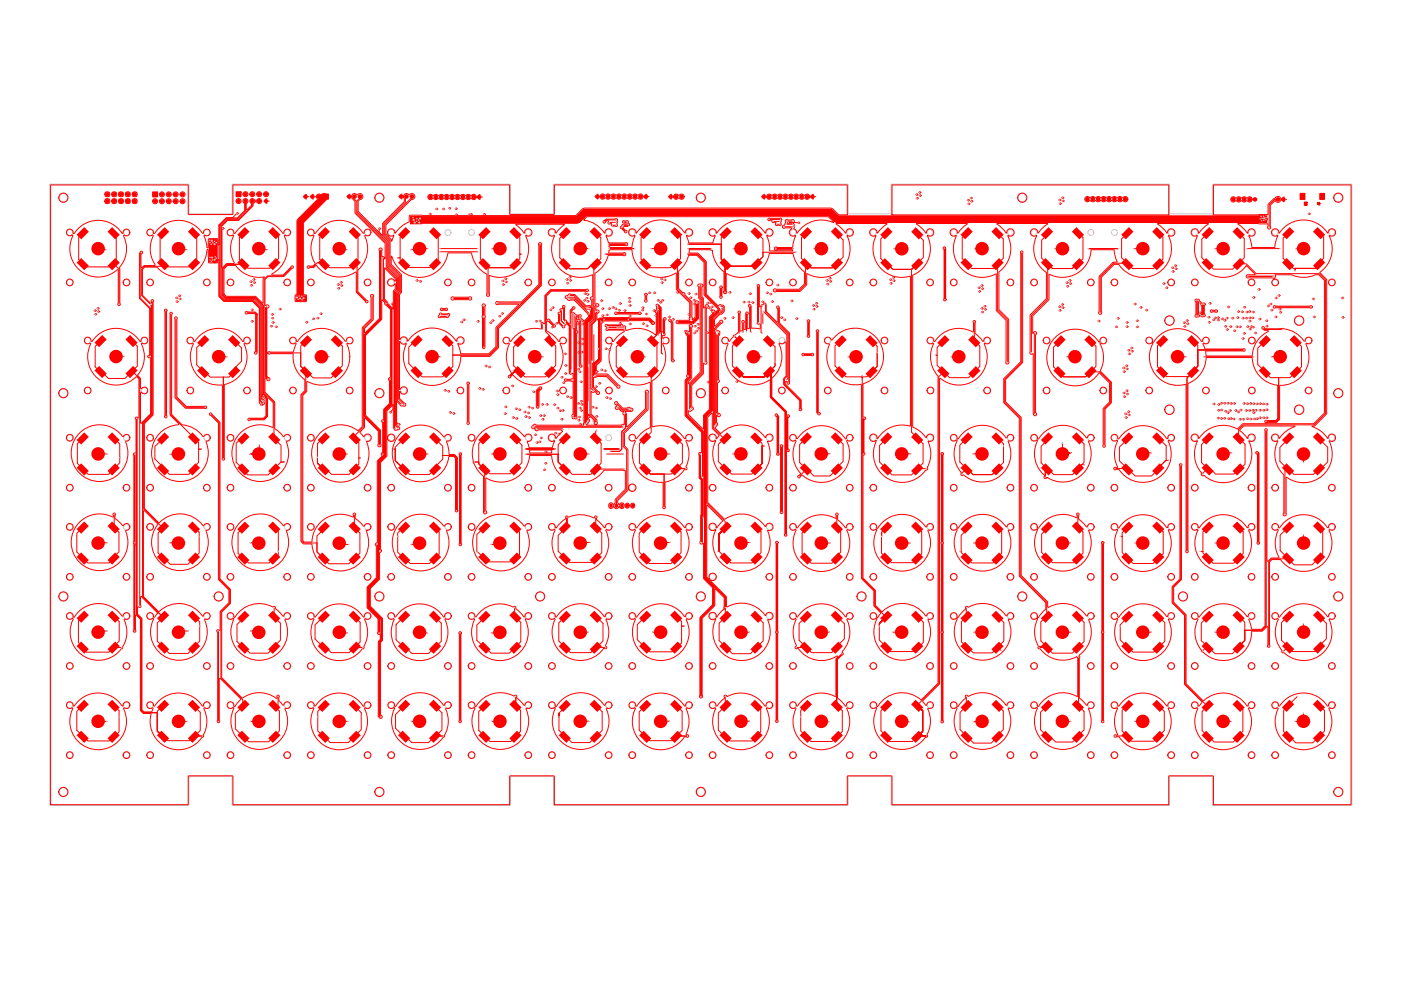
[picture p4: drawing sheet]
<svg xmlns="http://www.w3.org/2000/svg" width="297mm" height="210mm" viewBox="0 0 297 210" stroke-linecap="round" stroke-linejoin="round" font-family="sans-serif">
<defs><g id="words">
<g font-size="9.2" fill="#f00">
<text x="16.2" y="56">SW65</text>
<text x="203.6" y="56">SW76</text>
<text x="41.8" y="78.9">SW82</text>
<text x="63.5" y="79">SW83</text>
<text x="87" y="78.9">SW84</text>
<text x="223.3" y="78.9">SW90</text>
<text x="203.6" y="99.6">SW45</text>
<text x="271.8" y="99.6">SW61</text>
<text x="33.2" y="118.5">SW6</text>
<text x="50.3" y="118.5">SW10</text>
<text x="84.4" y="118.5">SW18</text>
<text x="186.6" y="118.5">SW42</text>
<text x="203.6" y="118.5">SW46</text>
<text x="237.7" y="118.5">SW54</text>
<text x="16.2" y="137.3">SW3</text>
<text x="50.3" y="137.4">SW11</text>
<text x="67.3" y="137.4">SW15</text>
<text x="84.3" y="137.4">SW19</text>
<text x="101.4" y="137.4">SW23</text>
<text x="135.5" y="137.4">SW31</text>
<text x="186.6" y="137.4">SW43</text>
<text x="220.6" y="137.4">SW51</text>
<text x="237.7" y="137.4">SW55</text>
<text x="254.7" y="137.4">SW59</text>
<text x="50.3" y="156.2">SW12</text>
<text x="101.4" y="156.3">SW24</text>
<text x="220.6" y="156.3">SW52</text>
<text x="254.7" y="156.3">SW60</text>
</g>
<g font-size="9.2" fill="#c0c0c0">
<text x="33.3" y="56">SW66</text>
<text x="50.3" y="56">SW67</text>
<text x="67.3" y="56">SW68</text>
<text x="84.4" y="56">SW69</text>
<text x="101.4" y="56">SW70</text>
<text x="118.4" y="56">SW71</text>
<text x="135.5" y="56">SW72</text>
<text x="152.5" y="56">SW73</text>
<text x="169.6" y="56">SW74</text>
<text x="186.6" y="56.1">SW75</text>
<text x="220.7" y="56">SW77</text>
<text x="237.7" y="56">SW78</text>
<text x="254.7" y="56">SW79</text>
<text x="271.8" y="56">SW80</text>
<text x="20" y="78.9">SW81</text>
<text x="108.8" y="78.9">SW85</text>
<text x="130.5" y="79">SW86</text>
<text x="155.1" y="79">SW87</text>
<text x="176.9" y="79">SW88</text>
<text x="198.7" y="78.9">SW89</text>
<text x="245.1" y="78.9">SW91</text>
<text x="266.8" y="78.9">SW92</text>
<text x="16.2" y="99.6">SW1</text>
<text x="33.2" y="99.6">SW5</text>
<text x="50.3" y="99.6">SW9</text>
<text x="67.3" y="99.6">SW13</text>
<text x="84.4" y="99.6">SW17</text>
<text x="101.4" y="99.6">SW21</text>
<text x="118.4" y="99.6">SW25</text>
<text x="135.5" y="99.6">SW29</text>
<text x="152.5" y="99.6">SW33</text>
<text x="169.5" y="99.5">SW37</text>
<text x="186.6" y="99.6">SW41</text>
<text x="220.7" y="99.6">SW49</text>
<text x="237.7" y="99.6">SW53</text>
<text x="254.7" y="99.6">SW57</text>
<text x="16.2" y="118.5">SW2</text>
<text x="67.3" y="118.5">SW14</text>
<text x="101.4" y="118.5">SW22</text>
<text x="118.4" y="118.5">SW26</text>
<text x="135.5" y="118.5">SW30</text>
<text x="152.5" y="118.5">SW34</text>
<text x="169.5" y="118.5">SW38</text>
<text x="220.6" y="118.5">SW50</text>
<text x="254.7" y="118.5">SW58</text>
<text x="271.8" y="118.4">SW62</text>
<text x="33.2" y="137.4">SW7</text>
<text x="118.4" y="137.4">SW27</text>
<text x="152.5" y="137.4">SW35</text>
<text x="169.5" y="137.4">SW39</text>
<text x="203.6" y="137.4">SW47</text>
<text x="271.8" y="137.3">SW63</text>
<text x="16.2" y="156.3">SW4</text>
<text x="33.2" y="156.2">SW8</text>
<text x="67.3" y="156.3">SW16</text>
<text x="84.4" y="156.2">SW20</text>
<text x="118.4" y="156.3">SW28</text>
<text x="135.5" y="156.3">SW32</text>
<text x="152.5" y="156.2">SW36</text>
<text x="169.5" y="156.3">SW40</text>
<text x="186.6" y="156.3">SW44</text>
<text x="203.6" y="156.3">SW48</text>
<text x="237.7" y="156.3">SW56</text>
<text x="271.8" y="156.2">SW64</text>
</g>
<g font-size="2.9" fill="#f00">
<text x="90" y="54.2" transform="rotate(-90 90 54.2)">SW69x5</text>
<text x="21.8" y="97.7" transform="rotate(-90 21.8 97.7)">SW1x5</text>
<text x="38.9" y="97.7" transform="rotate(-90 38.9 97.7)">SW5x5</text>
<text x="55.9" y="97.7" transform="rotate(-90 55.9 97.7)">SW9x5</text>
<text x="226.3" y="97.7" transform="rotate(-90 226.3 97.7)">SW49x5</text>
<text x="21.8" y="116.6" transform="rotate(-90 21.8 116.6)">SW2x5</text>
<text x="38.9" y="116.6" transform="rotate(-90 38.9 116.6)">SW6x5</text>
<text x="21.8" y="135.5" transform="rotate(-90 21.8 135.5)">SW3x5</text>
<text x="21.8" y="154.4" transform="rotate(-90 21.8 154.4)">SW4x5</text>
<text x="38.9" y="154.4" transform="rotate(-90 38.9 154.4)">SW8x5</text>
<text x="192.2" y="154.4" transform="rotate(-90 192.2 154.4)">SW44x5</text>
<text x="277.4" y="154.4" transform="rotate(-90 277.4 154.4)">SW64x5</text>
</g>
<g font-size="2.6" fill="#f00">
<text x="18.5" y="57.3" transform="rotate(-90 18.5 57.3)">SW65x4</text>
<text x="35.5" y="57.3" transform="rotate(-90 35.5 57.3)">SW66x4</text>
<text x="42.1" y="57.3" transform="rotate(-90 42.1 57.3)">SW66x3</text>
<text x="52.5" y="57.3" transform="rotate(-90 52.5 57.3)">SW67x4</text>
<text x="69.6" y="57.3" transform="rotate(-90 69.6 57.3)">SW68x4</text>
<text x="86.6" y="57.3" transform="rotate(-90 86.6 57.3)">SW69x4</text>
<text x="103.7" y="57.3" transform="rotate(-90 103.7 57.3)">SW70x4</text>
<text x="110.2" y="57.3" transform="rotate(-90 110.2 57.3)">SW70x3</text>
<text x="120.7" y="57.3" transform="rotate(-90 120.7 57.3)">SW71x4</text>
<text x="127.2" y="57.3" transform="rotate(-90 127.2 57.3)">SW71x3</text>
<text x="144.3" y="57.3" transform="rotate(-90 144.3 57.3)">SW72x3</text>
<text x="171.8" y="57.3" transform="rotate(-90 171.8 57.3)">SW74x4</text>
<text x="188.9" y="57.3" transform="rotate(-90 188.9 57.3)">SW75x4</text>
<text x="195.4" y="57.3" transform="rotate(-90 195.4 57.3)">SW75x3</text>
<text x="229.5" y="57.3" transform="rotate(-90 229.5 57.3)">SW77x3</text>
<text x="263.6" y="57.3" transform="rotate(-90 263.6 57.3)">SW79x3</text>
<text x="274" y="57.3" transform="rotate(-90 274 57.3)">SW80x4</text>
<text x="117.6" y="73.6" transform="rotate(-90 117.6 73.6)">SW85x2</text>
<text x="139.4" y="73.7" transform="rotate(-90 139.4 73.7)">SW86x2</text>
<text x="157.4" y="73.7" transform="rotate(-90 157.4 73.7)">SW87x1</text>
<text x="164" y="73.7" transform="rotate(-90 164 73.7)">SW87x2</text>
<text x="111" y="80.2" transform="rotate(-90 111 80.2)">SW85x4</text>
<text x="157.4" y="80.2" transform="rotate(-90 157.4 80.2)">SW87x4</text>
<text x="164" y="80.2" transform="rotate(-90 164 80.2)">SW87x3</text>
<text x="225.6" y="80.2" transform="rotate(-90 225.6 80.2)">SW90x4</text>
<text x="253.9" y="80.2" transform="rotate(-90 253.9 80.2)">SW91x3</text>
<text x="120.7" y="94.3" transform="rotate(-90 120.7 94.3)">SW25x1</text>
<text x="127.2" y="94.3" transform="rotate(-90 127.2 94.3)">SW25x2</text>
<text x="161.3" y="94.3" transform="rotate(-90 161.3 94.3)">SW33x2</text>
<text x="195.4" y="94.3" transform="rotate(-90 195.4 94.3)">SW41x2</text>
<text x="212.4" y="94.3" transform="rotate(-90 212.4 94.3)">SW45x2</text>
<text x="18.5" y="100.8" transform="rotate(-90 18.5 100.8)">SW1x4</text>
<text x="42.1" y="100.8" transform="rotate(-90 42.1 100.8)">SW5x3</text>
<text x="52.5" y="100.8" transform="rotate(-90 52.5 100.8)">SW9x1</text>
<text x="59.1" y="100.8" transform="rotate(-90 59.1 100.8)">SW9x4</text>
<text x="69.6" y="100.8" transform="rotate(-90 69.6 100.8)">SW13x1</text>
<text x="103.6" y="100.8" transform="rotate(-90 103.6 100.8)">SW21x1</text>
<text x="144.3" y="100.8" transform="rotate(-90 144.3 100.8)">SW29x3</text>
<text x="171.8" y="100.8" transform="rotate(-90 171.8 100.8)">SW37x4</text>
<text x="205.9" y="100.8" transform="rotate(-90 205.9 100.8)">SW45x4</text>
<text x="222.9" y="100.8" transform="rotate(-90 222.9 100.8)">SW49x4</text>
<text x="229.5" y="100.8" transform="rotate(-90 229.5 100.8)">SW49x3</text>
<text x="246.5" y="100.8" transform="rotate(-90 246.5 100.8)">SW53x3</text>
<text x="257" y="100.8" transform="rotate(-90 257 100.8)">SW57x4</text>
<text x="25" y="113.2" transform="rotate(-90 25 113.2)">SW2x2</text>
<text x="42.1" y="113.2" transform="rotate(-90 42.1 113.2)">SW6x2</text>
<text x="86.6" y="113.2" transform="rotate(-90 86.6 113.2)">SW18x2</text>
<text x="137.7" y="113.2" transform="rotate(-90 137.7 113.2)">SW30x1</text>
<text x="188.8" y="113.2" transform="rotate(-90 188.8 113.2)">SW42x1</text>
<text x="239.9" y="113.2" transform="rotate(-90 239.9 113.2)">SW54x1</text>
<text x="18.5" y="119.7" transform="rotate(-90 18.5 119.7)">SW2x4</text>
<text x="25" y="119.7" transform="rotate(-90 25 119.7)">SW2x3</text>
<text x="35.5" y="119.7" transform="rotate(-90 35.5 119.7)">SW6x4</text>
<text x="52.5" y="119.7" transform="rotate(-90 52.5 119.7)">SW10x1</text>
<text x="59.1" y="119.7" transform="rotate(-90 59.1 119.7)">SW10x4</text>
<text x="103.6" y="119.7" transform="rotate(-90 103.6 119.7)">SW22x1</text>
<text x="154.8" y="119.7" transform="rotate(-90 154.8 119.7)">SW34x4</text>
<text x="205.9" y="119.7" transform="rotate(-90 205.9 119.7)">SW46x4</text>
<text x="257" y="119.7" transform="rotate(-90 257 119.7)">SW58x4</text>
<text x="25" y="132.1" transform="rotate(-90 25 132.1)">SW3x2</text>
<text x="42.1" y="132.1" transform="rotate(-90 42.1 132.1)">SW7x2</text>
<text x="59.1" y="132.1" transform="rotate(-90 59.1 132.1)">SW11x3</text>
<text x="86.6" y="132.1" transform="rotate(-90 86.6 132.1)">SW19x2</text>
<text x="110.2" y="132.1" transform="rotate(-90 110.2 132.1)">SW23x3</text>
<text x="144.3" y="132.1" transform="rotate(-90 144.3 132.1)">SW31x2</text>
<text x="154.8" y="132.1" transform="rotate(-90 154.8 132.1)">SW35x1</text>
<text x="188.8" y="132.1" transform="rotate(-90 188.8 132.1)">SW43x1</text>
<text x="239.9" y="132.1" transform="rotate(-90 239.9 132.1)">SW55x1</text>
<text x="18.5" y="138.6" transform="rotate(-90 18.5 138.6)">SW3x4</text>
<text x="25" y="138.6" transform="rotate(-90 25 138.6)">SW3x3</text>
<text x="35.5" y="138.6" transform="rotate(-90 35.5 138.6)">SW7x4</text>
<text x="76.2" y="138.6" transform="rotate(-90 76.2 138.6)">SW15x4</text>
<text x="171.8" y="138.6" transform="rotate(-90 171.8 138.6)">SW39x4</text>
<text x="178.3" y="138.6" transform="rotate(-90 178.3 138.6)">SW39x3</text>
<text x="188.8" y="138.6" transform="rotate(-90 188.8 138.6)">SW43x4</text>
<text x="212.4" y="138.6" transform="rotate(-90 212.4 138.6)">SW47x3</text>
<text x="222.9" y="138.6" transform="rotate(-90 222.9 138.6)">SW51x4</text>
<text x="257" y="138.6" transform="rotate(-90 257 138.6)">SW59x4</text>
<text x="263.5" y="138.6" transform="rotate(-90 263.5 138.6)">SW59x3</text>
<text x="274" y="138.6" transform="rotate(-90 274 138.6)">SW63x4</text>
<text x="25" y="151" transform="rotate(-90 25 151)">SW4x2</text>
<text x="35.5" y="151" transform="rotate(-90 35.5 151)">SW8x2</text>
<text x="42.1" y="151" transform="rotate(-90 42.1 151)">SW8x3</text>
<text x="59.1" y="151" transform="rotate(-90 59.1 151)">SW12x3</text>
<text x="110.2" y="151" transform="rotate(-90 110.2 151)">SW24x2</text>
<text x="195.4" y="151" transform="rotate(-90 195.4 151)">SW44x2</text>
<text x="229.5" y="151" transform="rotate(-90 229.5 151)">SW52x2</text>
<text x="18.5" y="157.5" transform="rotate(-90 18.5 157.5)">SW4x4</text>
<text x="42.1" y="157.5" transform="rotate(-90 42.1 157.5)">SW8x4</text>
<text x="52.5" y="157.5" transform="rotate(-90 52.5 157.5)">SW12x1</text>
<text x="93.2" y="157.5" transform="rotate(-90 93.2 157.5)">SW20x4</text>
<text x="188.8" y="157.5" transform="rotate(-90 188.8 157.5)">SW44x4</text>
<text x="239.9" y="157.5" transform="rotate(-90 239.9 157.5)">SW56x4</text>
</g>
<g font-size="1" fill="#f00">
<text x="65.1" y="42.2" transform="rotate(-90 65.1 42.2)">J11x4</text>
<text x="66.6" y="42.2" transform="rotate(-90 66.6 42.2)">J11x3</text>
<text x="69.4" y="42.2" transform="rotate(-90 69.4 42.2)">J11x1</text>
<text x="74.4" y="42.2" transform="rotate(-90 74.4 42.2)">J6x3</text>
<text x="75.5" y="42.2" transform="rotate(-90 75.5 42.2)">J6x2</text>
<text x="85.4" y="42.2" transform="rotate(-90 85.4 42.2)">J4x3</text>
<text x="86.5" y="42.2" transform="rotate(-90 86.5 42.2)">J4x2</text>
<text x="101.9" y="42.3" transform="rotate(-90 101.9 42.3)">J9x1</text>
<text x="127" y="42.2" transform="rotate(-90 127 42.2)">J7x10</text>
<text x="137.3" y="42.2" transform="rotate(-90 137.3 42.2)">J7x1</text>
<text x="142.6" y="42.2" transform="rotate(-90 142.6 42.2)">J8x3</text>
<text x="162.3" y="42.2" transform="rotate(-90 162.3 42.2)">J5x10</text>
<text x="172.6" y="42.2" transform="rotate(-90 172.6 42.2)">J5x1</text>
<text x="272.4" y="42.8" transform="rotate(-90 272.4 42.8)">J16x2</text>
</g>
<g font-size=".9" fill="#f00">
<text x="23.1" y="43.1" transform="rotate(-90 23.1 43.1)">J1x2 J1x1</text>
<text x="24.5" y="43.1" transform="rotate(-90 24.5 43.1)">J1x4 J1x3</text>
<text x="26" y="43.1" transform="rotate(-90 26 43.1)">J1x6 J1x5</text>
<text x="27.4" y="43.1" transform="rotate(-90 27.4 43.1)">J1x8 J1x7</text>
<text x="28.9" y="43.1" transform="rotate(-90 28.9 43.1)">J1x10 J1x9</text>
<text x="56.7" y="43.1" transform="rotate(-90 56.7 43.1)">J3x10 J3x9</text>
</g>
<text font-size=".7" fill="#f00" x="132.1" y="107.7" transform="rotate(-90 132.1 107.7)">J10x3</text>
<text font-size=".5" fill="#f00" x="279.8" y="43.5" transform="rotate(-90 279.8 43.5)">J12x5</text>
</g></defs>
<g fill="none" stroke="#c0c0c0" stroke-width=".21">
<path d="M10.6 39.1h29.5v6.2h9.1v-6.2h59v6.2h9.2v-6.2h62.4v6.2h9.2v-6.2h59v6.2h9.1v-6.2h29.5v131.7h-29.5v-6.2h-9.1v6.2h-59v-6.2h-9.2v6.2h-62.4v-6.2h-9.2v6.2h-59v-6.2h-9.1v6.2h-29.5z"/>
<circle cx="13.4" cy="41.9" r=".89"/>
<circle cx="14.8" cy="59.9" r=".63"/>
<circle cx="26.8" cy="59.9" r=".63"/>
<circle cx="31.8" cy="59.9" r=".63"/>
<circle cx="43.9" cy="59.9" r=".63"/>
<circle cx="48.9" cy="59.9" r=".63"/>
<circle cx="60.9" cy="59.9" r=".63"/>
<circle cx="65.9" cy="59.9" r=".63"/>
<circle cx="77.9" cy="59.9" r=".63"/>
<circle cx="80.4" cy="41.9" r=".89"/>
<circle cx="82.9" cy="59.9" r=".63"/>
<circle cx="95" cy="59.9" r=".63"/>
<circle cx="100" cy="59.9" r=".63"/>
<circle cx="112" cy="59.9" r=".63"/>
<circle cx="117" cy="59.9" r=".63"/>
<circle cx="129" cy="59.9" r=".63"/>
<circle cx="134.1" cy="59.9" r=".63"/>
<circle cx="146.1" cy="59.9" r=".63"/>
<circle cx="148.6" cy="41.9" r=".89"/>
<circle cx="151.1" cy="59.9" r=".63"/>
<circle cx="163.1" cy="59.9" r=".63"/>
<circle cx="168.1" cy="59.9" r=".63"/>
<circle cx="180.2" cy="59.9" r=".63"/>
<circle cx="185.2" cy="59.9" r=".63"/>
<circle cx="197.2" cy="59.9" r=".63"/>
<circle cx="202.2" cy="59.9" r=".63"/>
<circle cx="214.2" cy="59.9" r=".63"/>
<circle cx="216.7" cy="41.9" r=".89"/>
<circle cx="219.2" cy="59.9" r=".63"/>
<circle cx="231.3" cy="59.9" r=".63"/>
<circle cx="236.3" cy="59.9" r=".63"/>
<circle cx="248.3" cy="59.9" r=".63"/>
<circle cx="253.3" cy="59.9" r=".63"/>
<circle cx="265.3" cy="59.9" r=".63"/>
<circle cx="270.4" cy="59.9" r=".63"/>
<circle cx="282.4" cy="59.9" r=".63"/>
<circle cx="283.7" cy="41.9" r=".89"/>
<circle cx="248" cy="68" r=".92"/>
<circle cx="275.4" cy="68" r=".92"/>
<circle cx="13.4" cy="83.4" r=".89"/>
<circle cx="18.6" cy="82.8" r=".63"/>
<circle cx="30.6" cy="82.8" r=".63"/>
<circle cx="40.4" cy="82.8" r=".63"/>
<circle cx="52.4" cy="82.8" r=".63"/>
<circle cx="62.1" cy="82.8" r=".63"/>
<circle cx="74.1" cy="82.8" r=".63"/>
<circle cx="80.4" cy="83.4" r=".89"/>
<circle cx="85.6" cy="82.8" r=".63"/>
<circle cx="97.6" cy="82.8" r=".63"/>
<circle cx="107.4" cy="82.8" r=".63"/>
<circle cx="119.4" cy="82.8" r=".63"/>
<circle cx="129.1" cy="82.8" r=".63"/>
<circle cx="141.1" cy="82.8" r=".63"/>
<circle cx="148.6" cy="83.4" r=".89"/>
<circle cx="153.7" cy="82.8" r=".63"/>
<circle cx="165.8" cy="82.8" r=".63"/>
<circle cx="175.5" cy="82.8" r=".63"/>
<circle cx="187.5" cy="82.8" r=".63"/>
<circle cx="197.3" cy="82.8" r=".63"/>
<circle cx="209.3" cy="82.8" r=".63"/>
<circle cx="221.9" cy="82.8" r=".63"/>
<circle cx="233.9" cy="82.8" r=".63"/>
<circle cx="243.7" cy="82.8" r=".63"/>
<circle cx="248" cy="86.9" r=".92"/>
<circle cx="255.7" cy="82.8" r=".63"/>
<circle cx="265.4" cy="82.8" r=".63"/>
<circle cx="275.4" cy="86.9" r=".92"/>
<circle cx="277.4" cy="82.8" r=".63"/>
<circle cx="283.7" cy="83.4" r=".89"/>
<circle cx="14.8" cy="103.4" r=".63"/>
<circle cx="26.8" cy="103.4" r=".63"/>
<circle cx="31.8" cy="103.4" r=".63"/>
<circle cx="43.9" cy="103.4" r=".63"/>
<circle cx="48.9" cy="103.4" r=".63"/>
<circle cx="60.9" cy="103.4" r=".63"/>
<circle cx="65.9" cy="103.4" r=".63"/>
<circle cx="77.9" cy="103.4" r=".63"/>
<circle cx="82.9" cy="103.4" r=".63"/>
<circle cx="95" cy="103.4" r=".63"/>
<circle cx="100" cy="103.4" r=".63"/>
<circle cx="112" cy="103.4" r=".63"/>
<circle cx="117" cy="103.4" r=".63"/>
<circle cx="129" cy="103.4" r=".63"/>
<circle cx="134.1" cy="103.4" r=".63"/>
<circle cx="146.1" cy="103.4" r=".63"/>
<circle cx="151.1" cy="103.4" r=".63"/>
<circle cx="163.1" cy="103.4" r=".63"/>
<circle cx="168.1" cy="103.4" r=".63"/>
<circle cx="180.2" cy="103.4" r=".63"/>
<circle cx="185.2" cy="103.4" r=".63"/>
<circle cx="202.2" cy="103.4" r=".63"/>
<circle cx="214.2" cy="103.4" r=".63"/>
<circle cx="219.2" cy="103.4" r=".63"/>
<circle cx="231.3" cy="103.4" r=".63"/>
<circle cx="236.3" cy="103.4" r=".63"/>
<circle cx="248.3" cy="103.4" r=".63"/>
<circle cx="253.3" cy="103.4" r=".63"/>
<circle cx="265.3" cy="103.4" r=".63"/>
<circle cx="270.4" cy="103.4" r=".63"/>
<circle cx="282.4" cy="103.4" r=".63"/>
<circle cx="13.4" cy="126.5" r=".89"/>
<circle cx="14.8" cy="122.3" r=".63"/>
<circle cx="26.8" cy="122.3" r=".63"/>
<circle cx="31.8" cy="122.3" r=".63"/>
<circle cx="43.9" cy="122.3" r=".63"/>
<circle cx="46.4" cy="126.5" r=".89"/>
<circle cx="48.9" cy="122.3" r=".63"/>
<circle cx="60.9" cy="122.3" r=".63"/>
<circle cx="65.9" cy="122.3" r=".63"/>
<circle cx="77.9" cy="122.3" r=".63"/>
<circle cx="80.4" cy="126.5" r=".89"/>
<circle cx="82.9" cy="122.3" r=".63"/>
<circle cx="95" cy="122.3" r=".63"/>
<circle cx="100" cy="122.3" r=".63"/>
<circle cx="112" cy="122.3" r=".63"/>
<circle cx="114.5" cy="126.5" r=".89"/>
<circle cx="117" cy="122.3" r=".63"/>
<circle cx="129" cy="122.3" r=".63"/>
<circle cx="134.1" cy="122.3" r=".63"/>
<circle cx="146.1" cy="122.3" r=".63"/>
<circle cx="148.6" cy="126.5" r=".89"/>
<circle cx="151.1" cy="122.3" r=".63"/>
<circle cx="163.1" cy="122.3" r=".63"/>
<circle cx="168.1" cy="122.3" r=".63"/>
<circle cx="180.2" cy="122.3" r=".63"/>
<circle cx="182.7" cy="126.5" r=".89"/>
<circle cx="185.2" cy="122.3" r=".63"/>
<circle cx="197.2" cy="122.3" r=".63"/>
<circle cx="202.2" cy="122.3" r=".63"/>
<circle cx="214.2" cy="122.3" r=".63"/>
<circle cx="216.7" cy="126.5" r=".89"/>
<circle cx="219.2" cy="122.3" r=".63"/>
<circle cx="231.3" cy="122.3" r=".63"/>
<circle cx="236.3" cy="122.3" r=".63"/>
<circle cx="248.3" cy="122.3" r=".63"/>
<circle cx="250.8" cy="126.5" r=".89"/>
<circle cx="253.3" cy="122.3" r=".63"/>
<circle cx="265.3" cy="122.3" r=".63"/>
<circle cx="270.4" cy="122.3" r=".63"/>
<circle cx="282.4" cy="122.3" r=".63"/>
<circle cx="283.7" cy="126.5" r=".89"/>
<circle cx="14.8" cy="141.2" r=".63"/>
<circle cx="26.8" cy="141.2" r=".63"/>
<circle cx="31.8" cy="141.2" r=".63"/>
<circle cx="43.9" cy="141.2" r=".63"/>
<circle cx="48.9" cy="141.2" r=".63"/>
<circle cx="60.9" cy="141.2" r=".63"/>
<circle cx="65.9" cy="141.2" r=".63"/>
<circle cx="77.9" cy="141.2" r=".63"/>
<circle cx="82.9" cy="141.2" r=".63"/>
<circle cx="95" cy="141.2" r=".63"/>
<circle cx="100" cy="141.2" r=".63"/>
<circle cx="112" cy="141.2" r=".63"/>
<circle cx="117" cy="141.2" r=".63"/>
<circle cx="129" cy="141.2" r=".63"/>
<circle cx="134.1" cy="141.2" r=".63"/>
<circle cx="146.1" cy="141.2" r=".63"/>
<circle cx="151.1" cy="141.2" r=".63"/>
<circle cx="163.1" cy="141.2" r=".63"/>
<circle cx="168.1" cy="141.2" r=".63"/>
<circle cx="180.2" cy="141.2" r=".63"/>
<circle cx="185.2" cy="141.2" r=".63"/>
<circle cx="197.2" cy="141.2" r=".63"/>
<circle cx="202.2" cy="141.2" r=".63"/>
<circle cx="214.2" cy="141.2" r=".63"/>
<circle cx="219.2" cy="141.2" r=".63"/>
<circle cx="231.3" cy="141.2" r=".63"/>
<circle cx="236.3" cy="141.2" r=".63"/>
<circle cx="248.3" cy="141.2" r=".63"/>
<circle cx="253.3" cy="141.2" r=".63"/>
<circle cx="265.3" cy="141.2" r=".63"/>
<circle cx="270.4" cy="141.2" r=".63"/>
<circle cx="282.4" cy="141.2" r=".63"/>
<circle cx="13.4" cy="167.9" r=".89"/>
<circle cx="14.8" cy="160.1" r=".63"/>
<circle cx="26.8" cy="160.1" r=".63"/>
<circle cx="31.8" cy="160.1" r=".63"/>
<circle cx="43.9" cy="160.1" r=".63"/>
<circle cx="48.9" cy="160.1" r=".63"/>
<circle cx="60.9" cy="160.1" r=".63"/>
<circle cx="65.9" cy="160.1" r=".63"/>
<circle cx="77.9" cy="160.1" r=".63"/>
<circle cx="80.4" cy="167.9" r=".89"/>
<circle cx="82.9" cy="160.1" r=".63"/>
<circle cx="95" cy="160.1" r=".63"/>
<circle cx="100" cy="160.1" r=".63"/>
<circle cx="112" cy="160.1" r=".63"/>
<circle cx="117" cy="160.1" r=".63"/>
<circle cx="129" cy="160.1" r=".63"/>
<circle cx="134.1" cy="160.1" r=".63"/>
<circle cx="146.1" cy="160.1" r=".63"/>
<circle cx="148.6" cy="167.9" r=".89"/>
<circle cx="151.1" cy="160.1" r=".63"/>
<circle cx="163.1" cy="160.1" r=".63"/>
<circle cx="168.1" cy="160.1" r=".63"/>
<circle cx="180.2" cy="160.1" r=".63"/>
<circle cx="185.2" cy="160.1" r=".63"/>
<circle cx="197.2" cy="160.1" r=".63"/>
<circle cx="202.2" cy="160.1" r=".63"/>
<circle cx="214.2" cy="160.1" r=".63"/>
<circle cx="219.2" cy="160.1" r=".63"/>
<circle cx="231.3" cy="160.1" r=".63"/>
<circle cx="236.3" cy="160.1" r=".63"/>
<circle cx="248.3" cy="160.1" r=".63"/>
<circle cx="253.3" cy="160.1" r=".63"/>
<circle cx="265.3" cy="160.1" r=".63"/>
<circle cx="270.4" cy="160.1" r=".63"/>
<circle cx="282.4" cy="160.1" r=".63"/>
<circle cx="283.7" cy="167.9" r=".89"/>
</g>
<g fill="none" stroke="#f00" stroke-width=".21">
<path d="M10.8 39.2h29l.1 6.1 .2 .2 9.2-.1 .2-6.2h58.5l.1 6.1 .1 .2 9.3-.1 .1-6.2 62 .1v6.3h-1.8l-1.2-1.2-.6-.3h-52l-.6 .3-1.4 1.3-35-.1-.2 .3v1.1a8 8 0 0 0-3.1 2.4v-.1a.82 .82 0 0 0-1-.7 .82 .82 0 0 0-.5 1.2 .82 .82 0 0 0 1.3 .1l-.5 1.2-.1-.4-1.1-1.1v-1.9l5.4-5.4a.66 .66 0 0 0 .7-.9 .66 .66 0 0 0-1.2-.1 .64 .64 0 0 0-.9-.1 .64 .64 0 0 0-.1 .9v.7l-4.5 4.6-.2 2.5-5.1-5.1v-2.1l.4-.4a.66 .66 0 0 0 .5-1 .66 .66 0 0 0-1.1 0 .65 .65 0 0 0-.9-.1 .65 .65 0 0 0-.1 .9l.6 .6v2.5l6.3 6.4v3.3l-.3-.5-.4-.1v-1.1a.35 .35 0 0 0 0-.5 .35 .35 0 0 0-.5 0 .35 .35 0 0 0 .1 .5v14.3l-3.2 3.1v-.9l1.8-1.9v-4.8a.35 .35 0 0 0 0-.5 .35 .35 0 0 0-.5 0 .35 .35 0 0 0 .1 .5v4.6l-1.9 2v20.8l-.9 .9a6.1 6.1 0 0 0-9.6 3.1 6.1 6.1 0 0 0 6.3 7.8 6.1 6.1 0 0 0 5.2-8.6 .81 .81 0 0 0 .9-.7 .81 .81 0 0 0-.6-.9 .81 .81 0 0 0-1 .6l-.8-.9 1-1.1 .1-2 2.8 2.8v2.8a.35 .35 0 0 0 0 .5 .35 .35 0 0 0 .5-.1 .35 .35 0 0 0 0-.5v-2.9l-3.2-3.2v-16.8l3.4-3.5 .1-4.1 .6 .6a.37 .37 0 0 0 .3 .5l.9 .9v14.4a.42 .42 0 0 0-.4 .3 .42 .42 0 0 0 .2 .4v4.8l-1.2 1.3-.1 2.1a.38 .38 0 0 0-.4 .3 .38 .38 0 0 0 .2 .5v6.2a.47 .47 0 0 0-.1 .8l-1 1.1v17.2a.42 .42 0 0 0-.4 .3 .42 .42 0 0 0 .2 .5v6.7l-1.9 2-.1 4.3 2.3 2.4v2.7a.39 .39 0 0 0 .1 .5 .39 .39 0 0 0 .4 .1v1.1l-.4 .5v15.8a.37 .37 0 0 0 .5 .4 .37 .37 0 0 0 .2-.6l-.2-.2v-15.3l.4-.5v-4.5l-2.6-2.7v-3.7l2-2.1v-5.6a.38 .38 0 0 0 .4-.2 .38 .38 0 0 0-.2-.5v-18.3l1.3-1.4v-3.7l.1-.1a.8 .8 0 0 0 1.3 .6 .8 .8 0 0 0 0-1.4 .8 .8 0 0 0-1.3 .6h-.1v-5.5l1.3-1.4 .1 4.8 .1 .3a.4 .4 0 0 0 .3 .3 .4 .4 0 0 0 .5-.1 .34 .34 0 0 0 .4-.2 .34 .34 0 0 0-.3-.4l-.3-.4v-4.9l.7 .5a.42 .42 0 0 0 .6 .3 .35 .35 0 0 0 .6-.1 .35 .35 0 0 0-.3-.5l-1-.9v-1.5l.3 .3a.8 .8 0 0 0 1.2-.1 .8 .8 0 0 0-.3-1.2 .8 .8 0 0 0-1.1 .6l-.1-10.1 .1-.1a.98 .98 0 0 0 1.4 .5 6.1 6.1 0 0 0 4.1 8.7 6.1 6.1 0 0 0 7.5-6l6-.1 1.8-1.7 .1-4.2 9.1-9.1v-8.5a.35 .35 0 0 0-.1-.5 .35 .35 0 0 0-.4 0 .35 .35 0 0 0-.1 .5v8.3l-3.7 3.7h-4.8a.35 .35 0 0 0-.5 0 .35 .35 0 0 0 0 .5 .35 .35 0 0 0 .5 0l4.3 .1-4.8 4.8-.1 4.1-1.5 1.5h-5.9l-.6-2.2a.82 .82 0 0 0 1.2-.3 .82 .82 0 0 0-.6-1.1 .82 .82 0 0 0-.9 .9 6.2 6.2 0 0 0-10.4 0 .86 .86 0 0 0-.7-.9 .86 .86 0 0 0-.9 .6l-.1-9.5 .4-.6v-3.6l-2.1-2.2v-1.7l.1-.1a6.1 6.1 0 0 0 6.2 4.5 6.1 6.1 0 0 0 5.7-5.2h5a6.4 6.4 0 0 0 3.2 4.6v4.1a.35 .35 0 0 0 .1 .5 .35 .35 0 0 0 .5-.1 .35 .35 0 0 0-.1-.5v-3.8a6.2 6.2 0 0 0 6.8-1.6 6.2 6.2 0 0 0 1-6.9 .82 .82 0 0 0 1.2-.3 .82 .82 0 0 0-.6-1.1 .82 .82 0 0 0-.9 .9l-1.8-1.8h10.2l-1.8 1.8a.81 .81 0 0 0-.9-.9 .81 .81 0 0 0-.6 1.2 .81 .81 0 0 0 1.2 .2 6.2 6.2 0 0 0 1.2 7.1 6.2 6.2 0 0 0 7 1.3l-.1 4.6a.38 .38 0 0 0-.4 .3 .38 .38 0 0 0 .3 .5l-.1 1.2-.4-.2-.7 .1-2.4-2.3-.9-.1a.49 .49 0 0 0-.7 .3l-.4 .1-.1 .2 .2 .3 .3 .1a.38 .38 0 0 0 .2 .3 .38 .38 0 0 0 .4-.1h.9l3 3.2v.4l-1 1v21.9h-10.1a.4 .4 0 0 0-.4-.2 .4 .4 0 0 0-.3 .4l-.2 .1v.3l.3 .2h.3a.38 .38 0 0 0 .3 .4 .38 .38 0 0 0 .4-.2l4.9 .1 .3 .3-1.4 1.5a.79 .79 0 0 0-.8-1 .79 .79 0 0 0-.8 1 .79 .79 0 0 0 1.2 .5h.1l-.6 1.4h-4.8l-.4-1.3a.82 .82 0 0 0 1-.6 .82 .82 0 0 0-.6-1 .82 .82 0 0 0-1 .6 6.1 6.1 0 0 0-7.9-1.8 6.1 6.1 0 0 0-2.8 7.5 6.6 6.6 0 0 0 2 2.7v7.5a.36 .36 0 0 0 .3 .5 .36 .36 0 0 0 .4-.3 .36 .36 0 0 0-.2-.4v-6.9a6.2 6.2 0 0 0 9.4-4.8h4.5a6.1 6.1 0 0 0 4.5 5.5 6.1 6.1 0 0 0 6.7-2.4l4.5 .1v3.9l-2.1 2.1-.1 .9-.3 .4a.57 .57 0 0 0-.8-.4 .57 .57 0 0 0-.2 .9 .64 .64 0 0 0 1.1-.3 .57 .57 0 0 0 .5 .5 .57 .57 0 0 0 .6-.5 .57 .57 0 0 0 .8 .5 .57 .57 0 0 0 .2-.9 .64 .64 0 0 0-1.1 .2l-.2-.4v-.6l2.1-2.1 .1-.5a.82 .82 0 0 0 1.3 .6 .82 .82 0 0 0 0-1.4 .82 .82 0 0 0-1.3 .6l-.1-7.9-.7-.9v-2.7l5-5v-3.5a.34 .34 0 0 0-.2-.6 .34 .34 0 0 0-.3 .6v3.3l-4 3.9-.1-2.6-.3-.6 1.2-.1a.36 .36 0 0 0 .4-.2 .36 .36 0 0 0-.2-.4l-.6-.3-.3 .2h-1l-1-1a.35 .35 0 0 0-.4-.3 .35 .35 0 0 0-.3 .3 .35 .35 0 0 0 .4 .4l.1 .2a.39 .39 0 0 0-.3 .6 .39 .39 0 0 0 .7 0l.5 .5 .6 .1a.43 .43 0 0 0-.2 .4 .43 .43 0 0 0 .3 .4v1.9l-.7 .1h-7.3l.4-.6a.43 .43 0 0 0 .2-.4 .43 .43 0 0 0-.3-.4l.1-.9 1.3 1.4a.54 .54 0 0 0 .2 .8 .39 .39 0 0 0 .3-.2 .39 .39 0 0 0-.1-.4v-.5l-1.2-1.2 .1-4.7a.44 .44 0 0 0 .7 0l.3 .3a.35 .35 0 0 0 .4 .4 .35 .35 0 0 0 .3-.4 .35 .35 0 0 0-.3-.3l-1-1 .1-2 2.7-.2 2.2 2.2a.35 .35 0 0 0 .3 .3 .35 .35 0 0 0 .4-.3 .35 .35 0 0 0-.4-.4l-2.3-2.3-2.5-.1v-1.8l1.1-1.2v-8.2h10.1l.6 .5a.35 .35 0 0 0 .4 .3 .35 .35 0 0 0 .3-.3 .35 .35 0 0 0-.3-.4l-.8-.7-9.6-.1-.9 .1-.6 .5 .1-1.5a.38 .38 0 0 0 .3-.5 .38 .38 0 0 0-.6-.1v-.7a.39 .39 0 0 0 .5-.2 .39 .39 0 0 0-.1-.5 .39 .39 0 0 0-.5 .1l-.2-.1 .1-6.4a6.6 6.6 0 0 0 2.8-3.9h3.1a.35 .35 0 0 0 .5 0 .35 .35 0 0 0 0-.5 .35 .35 0 0 0-.5 .1l-3-.1a.42 .42 0 0 1 .3-.7l4.6 .1a6.2 6.2 0 0 0 9.4 4.9v3.5l2.8 2.8-.1 3.3 .2 .4-2.8 .1a.36 .36 0 0 0-.2 .4 .36 .36 0 0 0 .4 .2l3.4-.1 1-1v-3.1a.42 .42 0 0 0-.4-.6 .42 .42 0 0 0-.3 .6v2.8l-.6 .6-.1-3.8-1.5-1.5a.39 .39 0 0 0-.5-.5l-.8-.9v-3.6a6.9 6.9 0 0 0 2.1-3.4h1.8l1.5 1.5v6.9l3 3-.6 .7-.1-.1a.35 .35 0 0 0-.5-.3 .35 .35 0 0 0 0 .6l-.7 .9v19.5l-1.2 1.2-.1 3-3.1-3.1v-.8a.64 .64 0 0 0 .9-.2l.1-.4-.3-.3v-4.5l2.4-2.5 .1-2.2a.38 .38 0 0 0 .6 .2 .38 .38 0 0 0-.1-.6l.1-11.3a.35 .35 0 0 0 .4-.4 .35 .35 0 0 0-.3-.3 .35 .35 0 0 0-.4 .3l-.4 .4v-2l-.3-.5v-1.9a.38 .38 0 0 0 .2-.5 .38 .38 0 0 0-.6-.2 .36 .36 0 0 0-.4 .2 .36 .36 0 0 0 .1 .5v2.2l.3 .5v15.3l-2.4 2.5-.1-.5 .8-.8v-10.7a.35 .35 0 0 0 0-.5 .35 .35 0 0 0-.5 0l-.1 1.5a.4 .4 0 0 0-.6-.2 .4 .4 0 0 0-.1 .6l.4 .5v8.1a.53 .53 0 0 0-.1 .7l-.4 .6v7.4l3.5 3.6-.1 4.3a.38 .38 0 0 0-.5 0 .38 .38 0 0 0 0 .5v4.8l.5 .5-.2 12.9a.38 .38 0 0 0 0 .6 .38 .38 0 0 0 .6-.1l.1 7.4 1.9 2v3.6l-2.7 2.8v16.4a.35 .35 0 0 0 0 .5 .35 .35 0 0 0 .5 0 .35 .35 0 0 0 0-.5v-16.3l2.6-2.7 .1-3.6 1.9 1.9v2.4l-1.6 1.7a.82 .82 0 0 0-1-.9 .82 .82 0 0 0-.5 1.2 .82 .82 0 0 0 1.3 .1 6.1 6.1 0 0 0 5.4 8.8 6.1 6.1 0 0 0 5.7-8.6 .83 .83 0 0 0 1.1-.6 .83 .83 0 0 0-.7-1 .83 .83 0 0 0-.9 .7 6.2 6.2 0 0 0-8.2-1.8l-.1-2.2-3.4-3.5a.79 .79 0 0 0 1.2-.3 .79 .79 0 0 0-.6-1.1 .79 .79 0 0 0-.9 .9l.1 .3-.5-.5v-15.2l3.3 3.3-1.3 1.5a.81 .81 0 0 0-1-.9 .81 .81 0 0 0-.5 1.2 .81 .81 0 0 0 1.3 .1 6.1 6.1 0 0 0 5.4 8.9 6.1 6.1 0 0 0 5.7-8.7 .81 .81 0 0 0 1.1-.5 .81 .81 0 0 0-.6-1.1 .81 .81 0 0 0-1 .7 6.3 6.3 0 0 0-8.7-1.5l-3.5-3.6v-18l.8-.9 .1 3.2 1.5 1.5-.6 .7a.78 .78 0 0 0-.6-1 .78 .78 0 0 0-.9 .9 .78 .78 0 0 0 1 .6l.3-.1a6.1 6.1 0 0 0 5.5 8.9 6.1 6.1 0 0 0 5.6-8.8 .81 .81 0 0 0 1.1-.5 .81 .81 0 0 0-.7-1 .81 .81 0 0 0-.9 .8 6.3 6.3 0 0 0-9.5-.9l-1.2-1.2 .3-.4a.41 .41 0 0 0 .3-.4 .41 .41 0 0 0-.3-.4v-1.5a.45 .45 0 0 0 .4 .3 .45 .45 0 0 0 .4-.3l-.6-.6v-6.2a.38 .38 0 0 0 .4-.3 .38 .38 0 0 0-.2-.5v-9.1l.3-.3v-.3a.4 .4 0 0 0-.1-.5 .4 .4 0 0 0-.4-.1l-.4-.3 1.4-1.3a.35 .35 0 0 0-.1-.6 .35 .35 0 0 0-.5 .3l-1 1v-1.4l1.1-1.2h.4l.5-.5 .1-1a.9 .9 0 0 0-1.3-.2l-2.5-2.6-.1-6.8-1.7-1.8-1.9-.1 .1-.7h4.4l.4 .2 .1 .7a6.3 6.3 0 0 0 2.4 3.9v4a.35 .35 0 0 0 0 .5 .35 .35 0 0 0 .5 0 .35 .35 0 0 0 0-.5v-3.7a6.2 6.2 0 0 0 9.2-4.2h4.9a6.4 6.4 0 0 0 2.5 3.9v2.5l-1.2 1.1h-4.8a.35 .35 0 0 0-.5 .1 .35 .35 0 0 0 0 .4 .35 .35 0 0 0 .5 0h5l1.4-1.4v-2.4a6.2 6.2 0 0 0 7.3-.8 6.2 6.2 0 0 0 1.3-7.3 .82 .82 0 0 0 1.3-.3 .82 .82 0 0 0-.7-1.1 .82 .82 0 0 0-.9 .9l-2-2h10.7l-1.2 1.1-.7 .9-.1-.1a.82 .82 0 0 0-1.1-.7 .82 .82 0 0 0-.5 1.2 .82 .82 0 0 0 1.3 .1 6.2 6.2 0 0 0 .8 6.8 6.2 6.2 0 0 0 6.5 1.9v31.7a6.2 6.2 0 0 0-6.9 2.7h-.1a.8 .8 0 0 0-.9-1 .8 .8 0 0 0-.6 1.2 .8 .8 0 0 0 1.2 .2h.1a6.1 6.1 0 0 0 2.4 8 6.1 6.1 0 0 0 8.1-1.7 .39 .39 0 0 0 .4-.2 .39 .39 0 0 0-.1-.4 6.7 6.7 0 0 0 .2-5.6 .81 .81 0 0 0 1.1-.5 .81 .81 0 0 0-.6-1 .81 .81 0 0 0-.9 .8 7.3 7.3 0 0 0-2.9-2.3v-32.1a6.3 6.3 0 0 0 3.2-8.5 .8 .8 0 0 0 1.2-.3 .8 .8 0 0 0-.7-1.1 .8 .8 0 0 0-.8 .9l-2.1-2h10.8l-2.1 2a.82 .82 0 0 0-1-.9 .82 .82 0 0 0-.5 1.2 .82 .82 0 0 0 1.2 .2 6.2 6.2 0 0 0 1.3 7.2 6.2 6.2 0 0 0 7.2 1l.1 7.8 2 2.1v8.6a.35 .35 0 0 0 0 .5 .35 .35 0 0 0 .5 0 .35 .35 0 0 0 .1-.5v-8.8l-2.1-2.2v-7.9a6.2 6.2 0 0 0 1.9-7.8 .82 .82 0 0 0 1.3-.3 .82 .82 0 0 0-.7-1.1 .82 .82 0 0 0-.9 .9l-2-2h10.7l-2.1 2a.82 .82 0 0 0-.9-.9 .82 .82 0 0 0-.6 1.2 .82 .82 0 0 0 1.3 .3 6.3 6.3 0 0 0 2.1 7.8v5.5l-3.5 3.5v7.8a.4 .4 0 0 0 .1 .5 .4 .4 0 0 0 .5-.1l.1 12.8a.36 .36 0 0 0 .3 .3 .36 .36 0 0 0 .4-.3 .36 .36 0 0 0-.3-.4v-16.4a.35 .35 0 0 0 0-.6 .35 .35 0 0 0-.5 .3v-3.7l3.4-3.5v-5.3a6.2 6.2 0 0 0 9-5.3l4.8 .1 .3 1.5 .4 1-.9 .1-3 3v7.4a.35 .35 0 0 0 0 .6 .35 .35 0 0 0 .5 0 .35 .35 0 0 0 0-.6v-7.2l2.7-2.7h1a6.1 6.1 0 0 0 8.2 1.9 6.1 6.1 0 0 0 2.4-8.1 .81 .81 0 0 0 1.2-.3 .81 .81 0 0 0-.7-1.1 .81 .81 0 0 0-.8 .9l-2.1-2h10.8l-1.3 1.1-.7 .9-.1-.1a.82 .82 0 0 0-1-.7 .82 .82 0 0 0-.5 1.2 .82 .82 0 0 0 1.3 .1 6.1 6.1 0 0 0 2.2 8 6.1 6.1 0 0 0 8.1-1.5l1.9 1.8-1.7 .1-.2 .3 .2 .3h5.3a.47 .47 0 0 0 .6 0 .47 .47 0 0 0 .1-.6h3.4a6.2 6.2 0 0 0 5.1 0h.7l1.2 1.2v28.1l-2.3 2.2h-14.9l-1.2 1.1a6.4 6.4 0 0 0-8.3 2 .81 .81 0 0 0-.9-.9 .81 .81 0 0 0-.6 1.2 .81 .81 0 0 0 1.3 .3 6.7 6.7 0 0 0 .8 6.9 .38 .38 0 0 0 .1 .4 .38 .38 0 0 0 .5 0 6.1 6.1 0 0 0 7.8 .2 6.1 6.1 0 0 0 1.7-7.5 .81 .81 0 0 0 1.3-.4 .81 .81 0 0 0-.7-1.1 .81 .81 0 0 0-.9 1l-1.6-1.7 .8-1h10.8v.2a7.2 7.2 0 0 0-3.3 2.4 .81 .81 0 0 0-1-.9 .81 .81 0 0 0-.6 1.2 .81 .81 0 0 0 1.3 .3 6.4 6.4 0 0 0 1.3 7.2v8l-.2 .3 .3 .4h.2l.2-.3v-7.9a6.2 6.2 0 0 0 7.6-.3 6.2 6.2 0 0 0 1.6-7.4 .81 .81 0 0 0 1.2-.4 .81 .81 0 0 0-.7-1.1 .81 .81 0 0 0-.8 1 7.2 7.2 0 0 0-3.4-2.6l.6-.2 2.5-2.5v-28.3l-1.5-1.6a6.3 6.3 0 0 0 2-7.9 .82 .82 0 0 0 1.3-.3 .82 .82 0 0 0-.6-1.1 .82 .82 0 0 0-1 .9 6.2 6.2 0 0 0-10.3 0 .81 .81 0 0 0-.9-.9 .81 .81 0 0 0-.7 1.1 .81 .81 0 0 0 1.3 .3l-.7 2.6h-4.8l-.1-1.1-.5-1.4a.8 .8 0 0 0 1.2-.2 .8 .8 0 0 0-.3-1.1 .8 .8 0 0 0-1.1 .3l-.1 .4-.7-.9-1.3-1.1h6.3v.6a.35 .35 0 0 0 0 .5 .35 .35 0 0 0 .5 0 .35 .35 0 0 0 0-.5v-4.5l1-.9 .3 .2a.64 .64 0 0 0 .9-.3 .64 .64 0 0 0-.3-.8 .64 .64 0 0 0-.9 .3l-.2 .1-1.2 1.2-.1 2.2h-11.6l.1-6.3 29.1 .1v131.3h-29.1l-.1-6.1h-9.2l-.2 .1-.1 6h-58.5l-.1-6.1h-9.3l-.2 .1v6h-62l-.1-6.1h-9.3l-.1 .1-.1 6h-58.5l-.2-6.1h-9.2l-.2 .1-.1 6h-29zM189.1 39.2h58.6l.1 6.3-58.7 .1zM14.3 48.8a.76 .76 0 0 1 .8-.1 .76 .76 0 0 1 .4 .8h.1a6.1 6.1 0 0 1 10.2-.1h.3a.72 .72 0 0 1 .7-.8 .72 .72 0 0 1 .7 .9 .72 .72 0 0 1-1.2 .4h-.1a6.5 6.5 0 0 1-.9 7l.1 7.3a.3 .3 0 0 1 .1 .5 .3 .3 0 0 1-.5 0 .3 .3 0 0 1 .1-.5l-.1-7a6.1 6.1 0 0 1-7.8 .3 6.1 6.1 0 0 1-1.8-7.6 .76 .76 0 0 1-1.1-.1 .76 .76 0 0 1 0-1zM31.3 48.8a.72 .72 0 0 1 .9-.2 .72 .72 0 0 1 .3 .8l.1 .1a6.2 6.2 0 0 1 10.4 0l.1-.2a.73 .73 0 0 1 .9-.7 .73 .73 0 0 1 .5 1 .73 .73 0 0 1-1.1 .3l-.2 .1 .4 1 .3 1.5 .3-.1v-1.6l.1-.2h1.8l.1 1.2 .2 .1 .1-4.2 1.5-1.5h2.4l1.5-1.6v-1.4a.53 .53 0 0 1-.4-.7 .53 .53 0 0 1 .7-.3 .53 .53 0 0 1 .2 .8l-.2 .2 .1 1.2 1-.8v-.4a.59 .59 0 0 1-.2-.9 .59 .59 0 0 1 1 .2l.3-.1a.54 .54 0 0 1 .9-.2 .54 .54 0 0 1 0 .9 .54 .54 0 0 1-.9-.3 .63 .63 0 0 0-.7 .8l-3.1 3.1-2.3 .1-1.3 1.2v8.7h.3l.8-.8 1.5-.1a6.8 6.8 0 0 1-.1-5.9l-.1-.1a.72 .72 0 0 1-1.2-.3 .72 .72 0 0 1 .7-.9 .72 .72 0 0 1 .7 .9h.2a6.2 6.2 0 0 1 10.3 0l.1-.2a.73 .73 0 0 1 .9-.7 .73 .73 0 0 1 .5 1 .73 .73 0 0 1-1.2 .3h-.1a6.3 6.3 0 0 1-2.7 8.3l.2 .1h2.2l1.6-1.6a.3 .3 0 0 1 .3-.3 .3 .3 0 0 1 .3 .3 .3 .3 0 0 1-.3 .2l-1.8 1.7h-3.2l-.7 .6v5.4l.2 .2 .2-.2a.37 .37 0 0 1 .4 .4 .37 .37 0 0 1-.4 .4v9.2l.1 .2a.46 .46 0 0 1 .7-.1l4.8-.1 .6-1.7-.2-.2a.72 .72 0 0 1-1.1-.3 .72 .72 0 0 1 .6-.9 .72 .72 0 0 1 .8 .9h.1a6.2 6.2 0 0 1 10.3 0l.1-.2a.73 .73 0 0 1 .9-.7 .73 .73 0 0 1 .5 1.1 .73 .73 0 0 1-1.1 .2l-.2 .2 .6 2.1v1.3a6.1 6.1 0 0 1-9 4.5l-.1 2.1-.8 .9v30.7l.4 .3h1.5a6.1 6.1 0 0 1 8.8-5.3l.1-.1a.42 .42 0 0 1-.1-.4 .42 .42 0 0 1 .4-.3l.1 .2-.1 .9 1.8 1.7a.74 .74 0 0 1 .9-.7 .74 .74 0 0 1 .6 .9 .74 .74 0 0 1-.8 .6l-.1 .1a6.1 6.1 0 0 1-4.1 8.4 6.1 6.1 0 0 1-7.5-5.5l-1.8-.1-.5-.6v-31l.8-.9v-2.2a6.5 6.5 0 0 1-2.5-5.6h-4.7a.46 .46 0 0 1-.7-.1l-.1 .1v4.7l.2 .3a.36 .36 0 0 1 .4 .5 .36 .36 0 0 1-.6 .1l-.2-.4h-.2v2.9l2.1 2.2v5.6l1.8 1.7a.77 .77 0 0 1 1-.5 .77 .77 0 0 1 .5 .9 .77 .77 0 0 1-.9 .6 6 6 0 0 1-4.8 8.4 6 6 0 0 1-6.7-7 6 6 0 0 1 8.7-4.4v-5.2l-1-1-.2 .1v3.8l-.8 .7-3.3 .1v-.3l.2-.1h3l.5-.5 .1-3.9-.7-.7-.1 .1 .1 .9a.46 .46 0 0 1 .3 .7 .28 .28 0 0 1-.2 .5 .28 .28 0 0 1-.3-.4l-.5-.5v-19.6l-1.4-1.4h-6l-1.1-1v-7.7l-.3-.1-.2 .6h-1.7l-.1-2.7-.3-.1a6.1 6.1 0 0 1-4.1 5.5 6.1 6.1 0 0 1-6.6-1.8h-2.5l-.5 .6v5.4l1.7 1.7 .2-.1a.3 .3 0 0 1 0-.5 .3 .3 0 0 1 .5 .1l-.1 24.1-1.9 2v17.8l3.1 3.1a6.2 6.2 0 0 1 9.4 .6 .77 .77 0 0 1 1-.4 .77 .77 0 0 1 .5 .9 .77 .77 0 0 1-.9 .6 6.1 6.1 0 0 1-6.4 8.4 6.1 6.1 0 0 1-3.9-9.8l-2.7-2.8h-.3v18.1l3.2 3.2h.2a6.2 6.2 0 0 1 9.2 1 .75 .75 0 0 1 .7-.7 .75 .75 0 0 1 .8 .5 .75 .75 0 0 1-.5 .9h-.5l-.1 .1a6 6 0 0 1-5.6 8.6 6 6 0 0 1-5.3-8.8l-.1-.1a.72 .72 0 0 1-1.2-.3 .72 .72 0 0 1 .7-.9 .72 .72 0 0 1 .7 .9h.2l.6-.9-3.4-3.4h-.2l.1 2-.2 .3-.5-.1v1.5l.9 1v19.3l.4 .4h1.6l.3-.8a1.15 1.15 0 0 1-1.2-.3 .73 .73 0 0 1 .6-1 .73 .73 0 0 1 .8 .9h.1a6.2 6.2 0 0 1 10.3 0l.1-.1a.73 .73 0 0 1 .9-.8 .73 .73 0 0 1 .5 1.1 .73 .73 0 0 1-1.1 .2h-.2a7.2 7.2 0 0 1-.2 6.2h-.2a6.1 6.1 0 0 1-7.5 2.1 6.1 6.1 0 0 1-3.3-7.1h-1.6l-.6-.7v-19.3l-.9-.9-.2 .2v2.9a.3 .3 0 0 1 .1 .5 .3 .3 0 0 1-.5 0 .3 .3 0 0 1 .1-.5v-36.9a.34 .34 0 0 1-.1-.5 .34 .34 0 0 1 .5-.1v-7l-.1-.3 .2-.3 .4 .2 .2-.1v-8.1l-.6-.5a6.1 6.1 0 0 1-7.8 .6 6.1 6.1 0 0 1-1.9-7.7 1.15 1.15 0 0 1-1.3-.3 .73 .73 0 0 1 .7-1 .73 .73 0 0 1 .7 .8l.2 .1a6.2 6.2 0 0 1 10.3 0l.1-.1a.73 .73 0 0 1 .9-.8 .73 .73 0 0 1 .5 1.1 .73 .73 0 0 1-1.2 .2h-.1a6.3 6.3 0 0 1-.8 6.7v.2l.6 .5v2.1l.2 .1a.73 .73 0 0 1 1.1-.2 .73 .73 0 0 1 0 1.1 .73 .73 0 0 1-1.1-.1l-.2 .1v6.3l.1 .2 2-2.1v-11.9a.35 .35 0 0 1-.6-.2 .35 .35 0 0 1 .4-.4v-9.7l-2.1-2.3v-9.5a.3 .3 0 0 1 .3-.4 .3 .3 0 0 1 .3 .4l-.3 .2v2.8h.2l.5-.4h2.1l.2-.1a6.4 6.4 0 0 1-.4-6.3l-.2-.1a.73 .73 0 0 1-1 0 .73 .73 0 0 1 0-1zM32.4 40.7h1v1h-1zM47 48.4h.1M47.2 48.6h.1M47.2 48.3h.1M47.5 57l.7-.7h1.7a6.5 6.5 0 0 0 6.2 2.5l-.3 .4-.1 5.1-1.6-1.5h-6.1l-.5-.5zM50.1 40.7h1v1h-1zM50.1 45.2h.1M50.2 45.4h.1"/>
<path d="M50.2 45.1h.1M50.4 45.2h.1M53 59.7h.1M53.1 59.9h.1M53.1 59.6h.1M53.3 59.7h.1M53.7 59.9h.1M53.8 59.8h.1M54 59.9h.1M65.4 48.8a.76 .76 0 0 1 .9-.1 .76 .76 0 0 1 .3 .8h.1a6.2 6.2 0 0 1 10.4 0l.1-.1a.72 .72 0 0 1 .8-.8 .72 .72 0 0 1 .6 .9 .72 .72 0 0 1-1.1 .4h-.2a6.3 6.3 0 0 1-1.4 7.4v4.5l1.8 1.8a.3 .3 0 0 1 .3 .3 .3 .3 0 0 1-.3 .3 .3 .3 0 0 1-.2-.3l-2-2v-4.2a6.3 6.3 0 0 1-8.5-1.4l-.5 .4-1.2 .2a.28 .28 0 0 1-.1-.4 .28 .28 0 0 1 .4-.1h.8l.4-.4a6.8 6.8 0 0 1-.3-6.1v-.1a.76 .76 0 0 1-1 0 .76 .76 0 0 1-.1-1zM67.2 41.3l.4-.2 .4 .2a1.04 1.04 0 0 1 1.1-.2l.5 .1v1l-.4 .1-4.9 4.9v15.2l.6 .2 .1 1.2-.2 .1h-2.1l-.1-.1v-1.1l.4-.3v-15.6l4.3-4.5-.2-.6zM72.1 59.9h.1"/>
<path d="M72.2 59.7h.1M72.4 59.9h.1M80.2 48.5h.1M80.4 48.6h.1M80.4 48.3h.1M80.5 48.5h.1M81.5 56.8l2.3 2.3v.5a1.06 1.06 0 0 0-1.5-.2 .81 .81 0 0 0 .3 1.2 .81 .81 0 0 0 1.2-.5v1.2l-.4 .5-.1 3.7-1.8-2.1zM88.2 59.5h.1M88.3 59.6h.1M88.5 59.5h.1M88.9 59.7h.1M89.1 59.8h.1"/>
<path d="M89.1 59.5h.1M89.2 59.7h.1M90.9 41.3a.88 .88 0 0 1 1 .2 .77 .77 0 0 1 1.2 0 .77 .77 0 0 1 1.1 0 .77 .77 0 0 1 1.1 0 .77 .77 0 0 1 1.2 0 .77 .77 0 0 1 1.1 0 .77 .77 0 0 1 1.2 0 .77 .77 0 0 1 1.1 0 .59 .59 0 0 1 .9-.1 .59 .59 0 0 1-.1 .9 .59 .59 0 0 1-.8-.3 .78 .78 0 0 1-1.3 0 .77 .77 0 0 1-1.1 0 .77 .77 0 0 1-1.1 0 .77 .77 0 0 1-1.2 0 .77 .77 0 0 1-1.1 0 .77 .77 0 0 1-1.2 0 .77 .77 0 0 1-1.1 0 .57 .57 0 0 1-.9 .2 .57 .57 0 0 1 0-.9zM91 45.4h.1M91.1 45.5h.1M91.1 45.2h.1M91.3 45.4h.1M92.3 44.3h.1M92.5 44.5h.1M92.5 44.2h.1M92.7 44.3h.1M93.8 44.3h.1"/>
<path d="M93.9 44.5h.1M93.9 44.2h.1M94.1 44.3h.1M95.1 44.2h.1M95.2 44.3h.1M95.2 44h.1M95.4 44.2h.1M96.5 44.3h.1M96.5 45.5h.1M96.6 44.4h.1M96.6 44.1h.1M96.7 45.7h.1"/>
<path d="M96.7 45.4h.1M96.8 44.3h.1M96.8 45.5h.1M99.3 45.5h.1M99.4 45.7h.1M99.4 45.4h.1M99.6 45.5h.1M99.7 45.4h.1M99.8 45.6h.1M99.8 45.3h.1M100 45.4h.1M102.5 45.4h.1"/>
<path d="M102.6 45.6h.1M102.6 45.3h.1M102.8 45.4h.1M106.4 59.6h.1M106.5 59.7h.1M106.7 59.6h.1M107.1 59.8h.1M107.2 59.9h.1M107.2 59.6h.1M107.4 59.8h.1M120.2 59.9h.1M120.7 59.5h.1"/>
<path d="M120.9 59.6h.1M121 59.5h.1M123.8 46.6l.7-.7h51.1l1.2 1.3a6.3 6.3 0 0 0-7.8 2.2h-.1a.88 .88 0 0 0-.6-.9v-.5a.48 .48 0 0 0-.2-.7l.1-.1a.35 .35 0 0 0 .1-.5 .35 .35 0 0 0-.5-.1h-.7a.41 .41 0 0 0-.5 .2 .41 .41 0 0 0 0 .4l-.2 .5a.36 .36 0 0 0-.5 .4 .36 .36 0 0 0 .6 .2h1.2l.2 .2a.85 .85 0 0 0-.5 1.2 .85 .85 0 0 0 1.3 .2l-.6 2.4-.2 .2-3.3-.1a.34 .34 0 0 0-.4 .4 .34 .34 0 0 0 .5 .2l3.2-.1 .2 .2-4.9 .1v-.3a7 7 0 0 0-.6-2.9 .8 .8 0 0 0 1.1-.2 .8 .8 0 0 0-.2-1.1 .8 .8 0 0 0-1.1 .3l-.1 .4a6.5 6.5 0 0 0-6.7-2.6 7.3 7.3 0 0 0-3.7 2.6v-.1a.82 .82 0 0 0-1-.7 .82 .82 0 0 0-.5 1.2 .82 .82 0 0 0 1.2 .1l-.5 1.6h-5l-.6-1.5a.79 .79 0 0 0 1.2-.2 .79 .79 0 0 0-.4-1.2 .79 .79 0 0 0-1 .7l-.1 .1a6.2 6.2 0 0 0-10.3 0 .81 .81 0 0 0-.9-.9 .81 .81 0 0 0-.7 1.1 .81 .81 0 0 0 1.3 .3l-.6 2.6h-4.6l-.3-.3 .2-.1h3.3a.35 .35 0 0 0 .4-.1 .35 .35 0 0 0 0-.5 .35 .35 0 0 0-.5 0l-3.5-.1-.5-1.4a.8 .8 0 0 0 1.2-.2 .8 .8 0 0 0-.3-1.1 .8 .8 0 0 0-1.1 .3l-.1 .4a9 9 0 0 0-3.6-2.6zM127.1 41.7h.1M127.4 41.3a.88 .88 0 0 1 1 .1 .77 .77 0 0 1 1.2 0 .77 .77 0 0 1 1.1 0 .77 .77 0 0 1 1.1 0 .77 .77 0 0 1 1.2 0 .77 .77 0 0 1 1.1 0 .77 .77 0 0 1 1.2 0 .59 .59 0 0 1 .9-.1 .59 .59 0 0 1-.1 .9 .59 .59 0 0 1-.9-.3 .78 .78 0 0 1-1.2 .1 .77 .77 0 0 1-1.1 0 .77 .77 0 0 1-1.2 0 .77 .77 0 0 1-1.1 0 .77 .77 0 0 1-1.2 0 .77 .77 0 0 1-1.1 0 .57 .57 0 0 1-.9 .1 .57 .57 0 0 1 0-.8zM128 46.8l.5-.3h1.9a.36 .36 0 0 1 .4 0 .36 .36 0 0 1 .1 .5l-.1 .4a.34 .34 0 0 1 .1 .5 .34 .34 0 0 1-.5 0h-.4a.37 .37 0 0 1-.4-.5l-.1-.1a.32 .32 0 0 1-.4 .2 .32 .32 0 0 1-.2-.4l.1-.3a.52 .52 0 0 0-.8 .5l-.3-.1zM132 46.9l.3-.1 .2 .1a.41 .41 0 0 1 .5-.1 .41 .41 0 0 1 .2 .3v.1a.37 .37 0 0 1 .2 .3 .37 .37 0 0 1-.2 .4l-1.1 .3 .5 .6a.3 .3 0 0 1 .3 .3 .3 .3 0 0 1-.3 .3 .3 .3 0 0 1-.3-.4l-.4-.5a.35 .35 0 0 1-.4-.3 .35 .35 0 0 1 .3-.4l.2-.2 .9 .1 .1-.4-.3-.1a.39 .39 0 0 1-.5 .1 .39 .39 0 0 1-.2-.4zM132.1 47.5h.1M132.3 47.7h.1M132.3 47.3h.1M140.1 59.9h.1M140.3 59.8h.1"/>
<path d="M140.4 59.9h.1M140.9 59.5h.1M142.7 41.7h.1M143 41.3a.88 .88 0 0 1 1 .1 .59 .59 0 0 1 .9-.1 .59 .59 0 0 1-.1 1 .59 .59 0 0 1-.9-.3 .59 .59 0 0 1-.8 .2 .59 .59 0 0 1-.1-.9zM162.4 41.7h.1M162.7 41.3a.88 .88 0 0 1 1 .1 .77 .77 0 0 1 1.2 0 .77 .77 0 0 1 1.1 0 .77 .77 0 0 1 1.2 0 .77 .77 0 0 1 1.1 0 .77 .77 0 0 1 1.2 0 .77 .77 0 0 1 1.1 0 .59 .59 0 0 1 .9 0 .59 .59 0 0 1-.1 .9 .59 .59 0 0 1-.9-.3 .78 .78 0 0 1-1.2 0 .77 .77 0 0 1-1.1 0 .77 .77 0 0 1-1.2 0 .77 .77 0 0 1-1.1 0 .77 .77 0 0 1-1.2 0 .77 .77 0 0 1-1.1 0 .57 .57 0 0 1-.8 .1 .57 .57 0 0 1-.1-.8zM162.8 46.4l.3-.1 2.1 .1a.37 .37 0 0 1 .5 .1 .37 .37 0 0 1 0 .4l-.2 .3a.34 .34 0 0 1 .1 .5 .34 .34 0 0 1-.5 0 .41 .41 0 0 1-.4 .1 .41 .41 0 0 1-.3-.4l.1-.2-.1-.1a.42 .42 0 0 1-.7-.2l-.2-.2-.5 .1zM169.3 47.4h.1M175.1 59.5h.1M175.3 59.6h.1M175.4 59.5h.1M175.8 59.7h.1"/>
<path d="M176 59.8h.1M176 59.5h.1M176.2 59.7h.1M188.7 59.5h.1M188.8 59.9h.1M189.3 59.5h.1M189.5 59.7h.1M189.6 59.5h.1M194.1 41.3h.1M194.2 42h.1M194.3 41.4h.1M194.3 41.1h.1"/>
<path d="M194.4 42.2h.1M194.4 41.9h.1M194.5 41.3h.1M194.6 42h.1M194.8 40.8h.1M194.9 41.5h.1M194.9 41h.1M194.9 40.6h.1M195 41.6h.1M195 41.3h.1M195.1 40.8h.1M195.2 41.5h.1"/>
<path d="M200.1 52.4h.3l.1 .2v10.7a.3 .3 0 0 1 .1 .4 .3 .3 0 0 1-.5 0 .3 .3 0 0 1 .1-.4v-10.3l-.2-.4zM205.1 42.5h.1M205.2 43.2h.1M205.2 42.6h.1M205.2 42.3h.1M205.3 43.4h.1M205.3 43.1h.1M205.4 42.5h.1M205.5 43.2h.1M205.7 42h.1M205.8 42.7h.1M205.8 42.1h.1"/>
<path d="M205.8 41.8h.1M205.9 42.8h.1M205.9 42.5h.1M206 42h.1M206.1 42.7h.1M216.4 53.3a.28 .28 0 0 1 .4 0 .28 .28 0 0 1 0 .4v23.1l-3.6 3.7v4.6l3.3 3.5v33.4l5.6 5.6 .1 1.2a6.3 6.3 0 0 1 8.3 1.8 .74 .74 0 0 1 .7-.7 .74 .74 0 0 1 .7 .7 .74 .74 0 0 1-.7 .7l-.4 .1a6.3 6.3 0 0 1-2 7.6l.1 .3-.1 .3v8.3l1.7 1.6a.75 .75 0 0 1 .6-.7 .75 .75 0 0 1 .8 .5 .75 .75 0 0 1-.5 .9h-.6a6.1 6.1 0 0 1-5.6 8.7 6.1 6.1 0 0 1-5.3-8.8v-.1a.72 .72 0 0 1-1 .1 .72 .72 0 0 1-.2-1 .72 .72 0 0 1 1.1-.1l.3 .8a6.3 6.3 0 0 1 8.3-2.2l.1-8-.1-.3a8.1 8.1 0 0 1-5.1 .3 8.9 8.9 0 0 1-2.9-2.1 .39 .39 0 0 1-.3-.6 6.4 6.4 0 0 1-.1-5.8h-.3a.71 .71 0 0 1-1.1-.2 .71 .71 0 0 1 .6-1 .71 .71 0 0 1 .7 .9l.1 .1h.2l1.5-1.7v-1.4l-5.6-5.7v-33.4l-3.3-3.4v-5l3.6-3.7zM224.5 42.4h.1M224.6 43.2h.1M224.6 42.6h.1M224.6 42.2h.1M224.7 43.3h.1M224.7 43h.1"/>
<path d="M224.8 42.4h.1M224.9 43.2h.1M225.1 41.9h.1M225.2 42.6h.1M225.2 42.1h.1M225.2 41.8h.1M225.3 42.8h.1M225.3 42.5h.1M225.4 41.9h.1M225.5 42.6h.1M226 59.9h.1M226.2 59.8h.1"/>
<path d="M226.3 59.9h.1M226.6 59.5h.1M226.8 59.6h.1M226.9 60h.1M226.9 59.5h.1M230.2 41.8a.88 .88 0 0 1 1 .1 .77 .77 0 0 1 1.1 0 .77 .77 0 0 1 1.2 0 .77 .77 0 0 1 1.1 0 .77 .77 0 0 1 1.2 0 .77 .77 0 0 1 1.1 0 .77 .77 0 0 1 1.2 0 .59 .59 0 0 1 .9 0 .59 .59 0 0 1-.1 .9 .59 .59 0 0 1-.9-.3 .78 .78 0 0 1-1.2 0 .77 .77 0 0 1-1.2 0 .77 .77 0 0 1-1.1 0 .77 .77 0 0 1-1.2 0 .77 .77 0 0 1-1.1 0 .77 .77 0 0 1-1.1 0 .57 .57 0 0 1-.9 .2 .57 .57 0 0 1 0-.9zM246.7 60h.1M261.1 41.9a.88 .88 0 0 1 1 .1 .77 .77 0 0 1 1.2 0 .77 .77 0 0 1 1.1 0 .59 .59 0 0 1 .9-.1 .59 .59 0 0 1-.1 .9 .59 .59 0 0 1-.8-.3 .78 .78 0 0 1-1.2 .1 .77 .77 0 0 1-1.2 0 .57 .57 0 0 1-.8 .1 .57 .57 0 0 1-.1-.8zM271.6 42.3h.1M275.7 41h.9v1.3h-.9zM276.6 42.9h.5v.6h-.5zM277.3 45.3h.1"/>
<path d="M277.5 45.5h.1M277.5 45.2h.1M277.6 45.3h.1M279.8 41h1v1.3h-1zM19.9 65.9h.1M20 66.6h.1M20.1 66h.1M20.1 65.7h.1M20.2 66.8h.1M20.2 66.5h.1M20.2 65.9h.1M20.3 66.6h.1"/>
<path d="M20.6 65.4h.1M20.7 66.1h.1M20.7 65.5h.1M20.7 65.2h.1M20.8 66.2h.1M20.8 65.9h.1M20.9 65.4h.1M21 66.1h.1M34.9 65.7a.29 .29 0 0 1 .4-.1 .29 .29 0 0 1 0 .5v22a.3 .3 0 0 1 .1 .4 .3 .3 0 0 1-.5 0 .3 .3 0 0 1 .1-.4zM36 66.3a.3 .3 0 0 1 .5 0 .3 .3 0 0 1-.1 .5v21l2.2 2.2a6.6 6.6 0 0 1 4.5 2.5 .77 .77 0 0 1 1-.4 .77 .77 0 0 1 .5 .9 .77 .77 0 0 1-.9 .6 6 6 0 0 1-3.8 8.2 6 6 0 0 1-7.7-4.7 6 6 0 0 1 5.7-7.1v-.2l-1.8-1.9zM37.2 67.2a.29 .29 0 0 1 .3 .1 .29 .29 0 0 1 0 .4v16.5l2 2h3.8a.29 .29 0 0 1 .4 0 .29 .29 0 0 1 0 .4 .29 .29 0 0 1-.4 0h-4l-2.2-2.3-.1-16.8zM37.2 63.2h.1"/>
<path d="M37.3 63.9h.1M37.4 63.3h.1M37.4 63h.1M37.5 64.1h.1M37.5 63.8h.1M37.5 63.2h.1M37.6 63.9h.1M37.8 62.7h.1M37.9 63.4h.1M38 62.9h.1M38 62.6h.1M38.1 63.5h.1"/>
<path d="M38.1 63.2h.1M38.1 62.7h.1M38.2 63.4h.1M39.8 71.7a.76 .76 0 0 1 .9-.1 .76 .76 0 0 1 .4 .7l.1 .1a6.2 6.2 0 0 1 10.4 0v-.1a.72 .72 0 0 1 .8-.8 .72 .72 0 0 1 .6 1 .72 .72 0 0 1-1.1 .3h-.1a6.2 6.2 0 0 1-4.2 8.8v15.5a.29 .29 0 0 1 0 .4 .29 .29 0 0 1-.5 0 .29 .29 0 0 1 .1-.4l-.1-15.4a6.2 6.2 0 0 1-6.1-8.9 1.15 1.15 0 0 1-1.3-.3zM52 66.2l.3-.2 1.8 .2 .4 .4v8.1a.29 .29 0 0 1-.2 .4 .29 .29 0 0 1-.3-.2 .29 .29 0 0 1 .2-.4v-7.8l-.3-.2-1.8 .1zM53.1 60.5h.1M53.2 68.1h.1M53.2 65.7h.1M53.2 60.6h.1M53.2 60.3h.1M53.4 68.3h.1M53.4 68h.1"/>
<path d="M53.4 65.9h.1M53.4 65.5h.1M53.4 60.5h.1M53.5 68.1h.1M53.5 65.7h.1M53.8 60.1h.1M57.3 69.2h.1M57.5 69.3h.1M57.5 69h.1M57.5 66.7h.1M57.6 67.5h.1M57.6 69.2h.1"/>
<path d="M57.7 68.4h.1M57.7 66.8h.1M57.7 66.5h.1M57.7 67.6h.1M57.7 67.3h.1M57.8 68.5h.1M57.8 68.2h.1M57.8 66.7h.1M57.9 67.5h.1M58 68.4h.1M58.3 69.3h.1M58.5 69.5h.1"/>
<path d="M58.5 69.2h.1M58.6 69.3h.1M59.2 65.5h.1M59.3 65.7h.1M59.3 65.4h.1M59.5 65.5h.1M64.8 68.3h.1M64.9 68.5h.1M64.9 68.2h.1M65.1 68.3h.1M66.2 67.6h.1M66.4 67.8h.1"/>
<path d="M66.4 67.5h.1M66.5 67.6h.1M67.1 67.5h.1M67.3 67.6h.1M67.3 67.3h.1M67.5 67.5h.1M67.8 66.5h.1M68 66.7h.1M68 66.4h.1M68.1 66.5h.1M71.5 60.3h.1M71.6 61.1h.1"/>
<path d="M71.6 60.5h.1M71.6 60.2h.1M71.7 61.3h.1M71.7 61h.1M71.8 60.3h.1M71.9 61.1h.1M72.2 60.5h.1M72.2 60h.1M72.4 60.7h.1M72.4 60.4h.1M72.5 60.5h.1M82.9 64.4h.1"/>
<path d="M83.1 64.6h.1M83.1 64.3h.1M83.2 64.4h.1M93.2 66.5h1.8a.32 .32 0 0 1 .4 .3 .32 .32 0 0 1-.3 .3l-.2 .2-1.7 .1a.36 .36 0 0 1-.3-.4 .36 .36 0 0 1 .3-.3zM93.4 65.4l.3-.1 .6 .1a.29 .29 0 0 1 .5 0 .29 .29 0 0 1-.1 .4h-1.2zM95.7 63.1l.3-.2 3.4 .1a.36 .36 0 0 1 .5 0 .36 .36 0 0 1 0 .5 .36 .36 0 0 1-.5 0l-3.2 .1a.34 .34 0 0 1-.5-.1 .34 .34 0 0 1 0-.4zM97.7 68.3h.1M97.8 68.4h.1M97.8 68.1h.1M98 68.3h.1M98.1 67.8h.1M98.3 68h.1"/>
<path d="M98.3 67.7h.1M98.4 67.8h.1M101.1 68.1h.1M101.3 68.3h.1M101.3 68h.1M101.4 68.1h.1M102.4 64.5a.37 .37 0 0 1 .4 .1 .37 .37 0 0 1 0 .4v8.5a.27 .27 0 0 1-.2 .4 .27 .27 0 0 1-.3-.4l-.1-8.7zM102.8 77.6h.1M103 77.8h.1M103 77.4h.1M103.1 77.6h.1M103.5 77.8h.1"/>
<path d="M103.7 78h.1M103.7 77.7h.1M103.8 68.4h.1M103.8 77.8h.1M103.9 68.6h.1M103.9 68.3h.1M104.1 68.4h.1M104.3 68h.1M104.4 68.1h.1M104.4 67.8h.1M104.6 68h.1M105.7 67h.1"/>
<path d="M105.9 67.2h.1M105.9 66.9h.1M106 67h.1M106.3 66.5h.1M106.4 66.6h.1M106.4 66.3h.1M106.5 60.3h.1M106.6 66.5h.1M106.6 60.5h.1M106.6 60.2h.1M106.8 60.3h.1M113.5 68.1h.1"/>
<path d="M113.6 68.3h.1M113.6 68h.1M113.8 68.1h.1M114.3 68.1h.1M114.5 68.2h.1M114.5 67.9h.1M114.6 68.1h.1M116.5 65.7h.1M116.7 65.9h.1M116.7 65.5h.1M116.7 61.5l7.5-.1a.29 .29 0 0 1 .4 0 .29 .29 0 0 1 0 .4h-7.8l-1 1 .1 5a.37 .37 0 0 1 .5-.2 .37 .37 0 0 1 .2 .4l.8 .8a.3 .3 0 0 1 .4 .3 .3 .3 0 0 1-.3 .3 .3 .3 0 0 1-.3-.4l-.8-.8-.5-.1-.1 2a9.3 9.3 0 0 1 2.8 2.3v-.1a.72 .72 0 0 1 .8-.8 .72 .72 0 0 1 .6 1 .72 .72 0 0 1-1.1 .3h-.1a6.1 6.1 0 0 1-2.1 7.9 6.1 6.1 0 0 1-8.1-1.2l-.3 .3a.3 .3 0 0 1-.2 .3 .3 .3 0 0 1-.4-.3 .3 .3 0 0 1 .4-.2l.3-.4a6.5 6.5 0 0 1-.4-6.4 1.15 1.15 0 0 1-1.3-.3 .73 .73 0 0 1 .6-1 .73 .73 0 0 1 .8 .8l.1 .1a6.6 6.6 0 0 1 6.6-2.7v-1.2l.3-.1 .3 .3 .1-.2v-5.9zM116.8 65.7h.1"/>
<path d="M117 65.2h.1M117.1 65.4h.1M117.1 65.1h.1M117.3 65.2h.1M117.8 68.5h.1M118 68.7h.1M118 68.4h.1M118.1 68.5h.1M119.4 64.8a.3 .3 0 0 1 .3 .1 .3 .3 0 0 1 0 .4v2.4l1 1 .2-.1v-2.7l.5-.6a.28 .28 0 0 1 .3-.3 .28 .28 0 0 1 .2 .4 .28 .28 0 0 1-.4 .2l-.3 .3v.4h.5l.5 .5h.5a.29 .29 0 0 1 .4 0 .29 .29 0 0 1 0 .4h-.6l-.2 .1v.5h.2a.27 .27 0 0 1 .3 0 .27 .27 0 0 1 .2 .2l.1 .3 .1 9.1a.28 .28 0 0 1 .2 .3 .28 .28 0 0 1-.4 .2 .28 .28 0 0 1-.2-.4v-9.1l-.4-.2-.1 .1v1.8a.35 .35 0 0 1 .2 .4 .35 .35 0 0 1-.2 .3v17.5a.31 .31 0 0 1 0 .5 .31 .31 0 0 1-.5-.1 .47 .47 0 0 1-.5-.5l.2-.5v-6.7l-.6-.2h-.7a.29 .29 0 0 1-.4 0 .29 .29 0 0 1 0-.5h1.6v-1.1a.38 .38 0 0 1-.4 .2 .38 .38 0 0 1-.3-.5v-9.7l-.5-.5-.5 .4a.29 .29 0 0 1-.2 .4 .29 .29 0 0 1-.3-.3l-.8-.8v-1.8a.37 .37 0 0 1 0-.4 .37 .37 0 0 1 .4-.1 .38 .38 0 0 1 0-.5 .38 .38 0 0 1 .5-.1zM120.1 60h.1M120.2 60.2h.1M120.4 60h.1"/>
<path d="M122.3 67.5h.1M122.3 68.7h.1M122.5 74.7h.1M122.5 72.7h.1M122.5 78.3h.1M122.5 67.6h.1M122.5 67.3h.1M122.5 68.8h.1M122.5 68.5h.1M122.6 74.9h.1M122.6 74.6h.1M122.6 72.8h.1"/>
<path d="M122.6 72.5h.1M122.6 78.4h.1M122.6 78.1h.1M122.6 67.5h.1M122.7 68.7h.1M122.7 78.8h.1M122.8 74.7h.1M122.8 72.7h.1M122.8 78.3h.1M122.9 79h.1M122.9 78.7h.1M123 67.7h.1"/>
<path d="M123 78.8h.1M123.1 67.8h.1M123.1 67.5h.1M123.2 74.7h.1M123.3 72.9h.1M123.3 71.9h.1M123.3 67.7h.1M123.3 68h.1M123.3 74.8h.1M123.3 74.5h.1M123.3 68.7h.1M123.4 73.1h.1"/>
<path d="M123.4 72.8h.1M123.4 72h.1M123.4 71.7h.1M123.4 68.1h.1M123.4 67.8h.1M123.5 74.7h.1M123.5 68.8h.1M123.5 68.5h.1M123.6 72.9h.1M123.6 71.9h.1M123.6 68h.1M123.6 68.7h.1"/>
<path d="M123.7 63.7h.1M123.8 63.8h.1M123.8 63.5h.1M123.8 62.2h.1M124 63.7h.1M124 62.4h.1M124 62.1h.1M124.2 63.2h.1M124.2 62.2h.1M124.3 63.4h.1M124.3 63.1h.1M124.4 62.5h.1"/>
<path d="M124.4 63.9h.1M124.5 63.2h.1M124.5 62.6h.1M124.5 62.3h.1M124.6 64h.1M124.6 63.7h.1M124.7 62.5h.1M124.7 63.9h.1M126.3 78.8h.1M126.5 78.9h.1M126.5 78.6h.1M126.6 78.8h.1"/>
<path d="M127.3 63.7h.1M127.3 78.4h.1M127.4 68.3h.1M127.5 63.9h.1M127.5 63.6h.1M127.6 68.5h.1M127.6 68.2h.1M127.6 65.4h.1M127.6 66.9h.1M127.6 63.7h.1M127.7 68.3h.1M127.7 65.6h.1"/>
<path d="M127.7 65.3h.1M127.7 67.1h.1M127.7 66.8h.1M127.9 65.4h.1M127.9 66.9h.1M128.4 68.9l.2-.1 2.9 .1a.42 .42 0 0 1 .7 .2h.1a.53 .53 0 0 1 .4 .7v.3a6.3 6.3 0 0 1 6.2 .8l.2-.1v-4.4a.41 .41 0 0 1 0-.7l.1-.6a.31 .31 0 0 1-.1-.5 .31 .31 0 0 1 .5 .1l.6 .6v4.9l.2 .2 .2-.1v-2.6l.4-.4 .2 .3-.3 .4v2.7a.32 .32 0 0 1 0 .4 .32 .32 0 0 1-.4 0l-.1 .5 .2 .1a.75 .75 0 0 1 1 0 .75 .75 0 0 1 0 1.1 .75 .75 0 0 1-1 0l-.1 .1a6.2 6.2 0 0 1-2.3 8v9.5a8.2 8.2 0 0 1 5.1 .8l1.3 1.1 .5 .7h.2a.72 .72 0 0 1 .8-.9 .72 .72 0 0 1 .6 1 .72 .72 0 0 1-1.1 .3h-.1a6.7 6.7 0 0 1 0 5.7 .3 .3 0 0 1 .1 .4 .3 .3 0 0 1-.5 .1 6.5 6.5 0 0 1-4.1 2.6v5.2a.29 .29 0 0 1 0 .4 .29 .29 0 0 1-.4 0 .29 .29 0 0 1 0-.4v-5.1a6.2 6.2 0 0 1-5.9-8.9 1.15 1.15 0 0 1-1.3-.3 .73 .73 0 0 1 .6-1 .73 .73 0 0 1 .8 .9h.2a8 8 0 0 1 2.9-2.4v-9.4l-.2-.1a6 6 0 0 1-6.9-1.3 6 6 0 0 1-1.1-6.8v-.2a1.15 1.15 0 0 1-1.3-.3 .72 .72 0 0 1 .6-1 .72 .72 0 0 1 .8 .8l.2 .1a8 8 0 0 1 2.4-2.2l-.3-.2h-3.1a.31 .31 0 0 1-.5-.1 .31 .31 0 0 1 .2-.5l-.3-.2zM128.5 66.8h.1M128.6 66.9h.1M128.6 66.6h.1M128.8 66.8h.1M128.9 65.4h.1M129.1 65.6h.1"/>
<path d="M129.1 65.3h.1M129.3 65.4h.1M129.8 65.2h.1M129.9 65.3h.1M129.9 65h.1M130.1 65.2h.1M130.3 65.5h.1M130.4 66.3l.2-.1 4.8 .1a.29 .29 0 0 1 .4-.1 .29 .29 0 0 1 0 .5h-5.2l-.2-.1zM130.5 65.6h.1M130.5 65.3h.1M130.6 65.5h.1M131.1 65.8h.1"/>
<path d="M131.2 66h.1M131.2 65.6h.1M131.3 68.5h.1M131.3 64.4h.1M131.4 65.8h.1M131.4 68.7h.1M131.4 68.4h.1M131.4 64.5h.1M131.4 64.2h.1M131.6 68.5h.1M131.6 64.4h.1M132.2 65.9h.1"/>
<path d="M132.4 66h.1M132.4 65.7h.1M132.6 65.9h.1M133.2 63.2h.1M133.2 63.9h.1M133.3 67h.1M133.3 64.8h.1M133.4 68.7h.1M133.4 63.4h.1M133.4 63.1h.1M133.4 64.1h.1M133.4 63.8h.1"/>
<path d="M133.5 67.1h.1M133.5 66.8h.1M133.5 64.9h.1M133.5 64.6h.1M133.5 68.8h.1M133.5 68.5h.1M133.5 63.2h.1M133.5 63.9h.1M133.6 67h.1M133.6 64.8h.1M133.7 68.7h.1M136 65.7h.1"/>
<path d="M136.1 65.2h.1M136.2 68.6h.1M136.2 65.9h.1M136.2 65.6h.1M136.2 65.4h.1M136.2 65.1h.1M136.3 68.8h.1M136.3 68.5h.1M136.3 65.7h.1M136.4 65.2h.1M136.5 68.6h.1M136.8 66.6h.1"/>
<path d="M136.8 62.2a.3 .3 0 0 1 .4 .1 .3 .3 0 0 1-.1 .4v.8a.3 .3 0 0 1 .1 .5 .3 .3 0 0 1-.5 0 .3 .3 0 0 1 .1-.5l-.1-1zM136.9 66.7h.1M136.9 66.4h.1M137.1 66.6h.1M137.4 62.1h.1M137.6 62.2h.1M137.6 61.9h.1M137.8 62.1h.1M138.4 65.9h.1M138.5 62.1h.1M138.6 66h.1M138.6 65.7h.1"/>
<path d="M138.7 62.2h.1M138.7 61.9h.1M138.7 65.9h.1M138.8 66.9h.1M138.8 62.1h.1M139 67h.1M139 66.7h.1M139.3 63.7h.1M139.5 63.8h.1M139.5 63.5h.1M139.6 63.7h.1M139.8 64.1h.1"/>
<path d="M140 64.3h.1M140 63.9h.1M140.1 64.1h.1M140.2 63.7h.1M140.3 60.1h.1M140.4 63.8h.1M140.4 63.5h.1M140.5 63.7h.1M141.7 67.2h.1M141.8 67.3h.1M141.8 67h.1M141.9 67.7h.3l.5 .7 .1 7.8a.28 .28 0 0 1 .1 .4 .28 .28 0 0 1-.4 .1 .28 .28 0 0 1-.1-.3l-.1-7.9-.5-.5z"/>
<path d="M142 67.2h.1M142.5 67.7h.1M142.7 67.9h.1M142.7 67.6h.1M142.8 67.7h.1M143.4 62h.1M143.6 62.1h.1M143.6 61.8h.1M143.7 62h.1M145.1 70.2h.1M145.2 70.4h.1M145.2 70.1h.1"/>
<path d="M145.4 70.2h.1M145.9 66.7h.1M145.9 62.2h.1M146 66.8h.1M146 66.5h.1M146 62.4h.1M146 62.1h.1M146.2 66.7h.1M146.2 62.2h.1M146.2 63.1h.1M146.4 63.3h.1M146.4 63h.1"/>
<path d="M146.5 63.1h.1M146.9 63.6h.1M147 64.5h.1M147 70.6h.1M147.1 63.8h.1M147.1 63.5h.1M147.1 64.6h.1M147.1 64.3h.1M147.1 69.2h.1M147.2 70.7h.1M147.2 70.4h.1M147.2 63.6h.1"/>
<path d="M147.3 62.3h.1M147.3 64.5h.1M147.3 69.3h.1M147.3 69h.1M147.3 70.6h.1M147.4 62.5h.1M147.4 62.2h.1M147.4 70.2h.1M147.4 69.2h.1M147.6 62.3h.1M147.6 70.3h.1M147.6 70h.1"/>
<path d="M147.8 70.2h.1M147.8 68.7h.1M147.8 69.6h.1M147.9 68.9h.1M147.9 68.6h.1M148 69.8h.1M148 69.5h.1M148.1 68.7h.1M148.1 69.6h.1M149.8 64.3h.1M149.8 70.5h.1M150 64.4h.1"/>
<path d="M150 64.1h.1M150 70.7h.1M150 70.4h.1M150 65.2h.1M150.1 64.3h.1M150.1 70.5h.1M150.2 65.4h.1M150.2 65.1h.1M150.3 65.2h.1M150.4 64.2h.1M150.5 65.6h.1M150.5 64.3h.1"/>
<path d="M150.5 64h.1M150.6 65.8h.1M150.6 65.5h.1M150.7 65.1h.1M150.7 64.2h.1M150.8 65.6h.1M150.9 65.2h.1M150.9 64.9h.1M151 65.1h.1M152.7 60.7a.29 .29 0 0 1 .4 .1 .29 .29 0 0 1 0 .3v1.6a.29 .29 0 0 1 0 .4 .29 .29 0 0 1-.4 0 .29 .29 0 0 1 0-.4l-.1-1.8zM153.4 67.5h.1M153.6 67.7h.1"/>
<path d="M153.6 67.3h.1M153.7 67.5h.1M154.5 62h.1M154.7 62.1h.1M154.7 61.8h.1M154.8 62h.1M155.2 67.3h.1M155.3 67.5h.1M155.3 67.2h.1M155.5 67.3h.1M157.5 64h.1M157.7 64.2h.1"/>
<path d="M157.7 63.9h.1M157.8 64h.1M158.5 64h.1M158.7 64.2h.1M158.7 63.9h.1M158.8 64h.1M158.8 62.3h.1M159 62.5h.1M159 62.1h.1M159.1 62.3h.1M159.4 64.2h.1M159.5 64.3h.1"/>
<path d="M159.5 64h.1M159.7 64.2h.1M160.7 60.4a.29 .29 0 0 1 .3 .1 .29 .29 0 0 1 0 .3v4.2h.2l.8-.7h.3l.2 1.7 2.2 2.3 .2-.2v-2.6l-.2-.2a.29 .29 0 0 1 .3-.4 .29 .29 0 0 1 .2 .4l.1 3.2 2.1 2.2v10.5a.27 .27 0 0 1-.3 .3 .27 .27 0 0 1-.2-.4l-.1-.2h-.3v.5l3.4 3.4v1.8a.3 .3 0 0 1 0 .4 .3 .3 0 0 1-.4 0 .3 .3 0 0 1 0-.4v-1.7l-3.3-3.4v-1.2l.5-.6v-7.1l-.2-.1a.89 .89 0 0 1-1.3 .3v.1a6.2 6.2 0 0 1-1.6 7.4l.1 3.8 3 3.1 .1 .8h.5l.1 .2-.4 .4v6.5l.3 .2a.33 .33 0 0 1-.1 .4 .33 .33 0 0 1-.4 0l-.1 17.5a.29 .29 0 0 1 0 .4 .29 .29 0 0 1-.4 0 .29 .29 0 0 1 .1-.4v-25.8l-3.1-3.1v-3.6l-.1-.1a6.1 6.1 0 0 1-7.4-.5 6.1 6.1 0 0 1-1.5-7.3 1.02 1.02 0 0 1-1.3-.6 .73 .73 0 0 1 .8-.7 .73 .73 0 0 1 .7 .8h.2l.9-1.2 .9-.7 .1-3.9a.3 .3 0 0 1-.1-.5 .3 .3 0 0 1 .4 0 .3 .3 0 0 1 0 .5v3.6l.1 .1 .4-.2-.1-1.8 .2-.2 .3 .2-.1 1.6 .2 .1 .2-.2v-3.3l.3-.2 .3 .2-.3 .4v2.7l.2 .2 .3-.2v-4.3l-.2-.2a.29 .29 0 0 1 .3-.4 .29 .29 0 0 1 .3 .4v4.5l1.8 .2 .1-.1-.1-.9a.34 .34 0 0 1-.5 0 .34 .34 0 0 1 0-.4l-.1-7.7zM161.5 64h.1M161.6 64.2h.1M161.6 63.8h.1M161.8 64h.1M162.4 62.1h.1M162.6 62.2h.1M162.6 61.9h.1M162.8 62.1h.1M163.2 62.3h.1"/>
<path d="M163.3 62.5h.1M163.3 62.2h.1M163.5 62.3h.1M163.5 63.9h.1M163.7 64.1h.1M163.7 63.8h.1M163.8 63.9h.1M164.7 60.4h.1M164.8 60.6h.1M164.8 60.3h.1M165 60.4h.1M165.5 67.3h.1"/>
<path d="M165.6 67.5h.1M165.6 67.2h.1M165.8 67.3h.1M166.1 67.8h.1M166.3 68h.1M166.3 67.7h.1M166.4 67.8h.1M167.7 63.8h.1M167.8 63.9h.1M167.8 63.6h.1M168 63.8h.1M168.7 67.6h.1"/>
<path d="M168.8 67.7h.1M168.8 67.4h.1M169 67.6h.1M170.1 75l.2-.1 1.7 .1a.29 .29 0 0 1 .4 0 .29 .29 0 0 1 0 .4h-2.2zM171.3 67.8a.3 .3 0 0 1 .3 .2 .3 .3 0 0 1 0 .3v2.7a.3 .3 0 0 1 0 .4 .3 .3 0 0 1-.4 0 .3 .3 0 0 1 0-.4l-.1-2.9zM172.2 64.8h.1M172.3 65.5h.1M172.4 64.9h.1M172.4 64.6h.1M172.5 65.7h.1M172.5 65.4h.1M172.5 64.8h.1"/>
<path d="M172.7 65.5h.1M172.9 64.3h.1M173 65h.1M173 64.5h.1M173 64.2h.1M173.1 65.1h.1M173.1 64.8h.1M173.2 64.3h.1M173.2 69.9a.3 .3 0 0 1 .4 .2 .3 .3 0 0 1-.1 .4v16.9a.28 .28 0 0 1 .4 .3 .28 .28 0 0 1-.5 .2l-.2-.5-.1-17.2zM173.3 65h.1M175 71.7a.82 .82 0 0 1 1.3 .4 6.1 6.1 0 0 1 9.9 0 6.1 6.1 0 0 1-3.2 9.4v6.9a.34 .34 0 0 1 .4 .1 .34 .34 0 0 1-.1 .5l-.1 .1v6.8a.35 .35 0 0 1 .2 .4 .35 .35 0 0 1-.4 .2v26l2.6 2.7v3.1l1.4 1.4a6.2 6.2 0 0 1 9.4 .9 .74 .74 0 0 1 .7-.7 .74 .74 0 0 1 .8 .7 .74 .74 0 0 1-.7 .7l-.4 .1a6.1 6.1 0 0 1-5.6 8.6 6.1 6.1 0 0 1-5.3-8.9h-.1a.81 .81 0 0 1-.8 .2 .81 .81 0 0 1-.5-.7 .74 .74 0 0 1 .8-.7 .74 .74 0 0 1 .6 1h.2l.6-.9-1.4-1.5v-3.2l-2.7-2.7v-41a6.3 6.3 0 0 1-7.2-4.7 8.4 8.4 0 0 1 .4-4 .76 .76 0 0 1-.9-.3 .76 .76 0 0 1 .1-.9zM175.2 60.2h.1"/>
<path d="M175.4 60.4h.1M175.4 60.1h.1M175.5 60.2h.1M188.7 60.1h.1M188.8 60.2h.1M189 60.1h.1M196.8 71.7a.76 .76 0 0 1 .8-.1 .76 .76 0 0 1 .4 .8h.1a6.3 6.3 0 0 1 8.2-2l.1-1.9a.3 .3 0 0 1 0-.5 .3 .3 0 0 1 .4 .1 .3 .3 0 0 1-.1 .4v2.2l1.6 1.6h.3a.72 .72 0 0 1 .7-.8 .72 .72 0 0 1 .6 1 .72 .72 0 0 1-1.1 .3h-.1a6.1 6.1 0 0 1-1.7 7.6 6.1 6.1 0 0 1-7.7-.2l-.1 64.7-3.6 3.7 .8 .9a.74 .74 0 0 1 1-.6 .74 .74 0 0 1 .2 1.2l-.9 .1a6.9 6.9 0 0 1-.1 5.7 .35 .35 0 0 1 0 .4 .35 .35 0 0 1-.4 .1 6.1 6.1 0 0 1-8.1 1.6 6.1 6.1 0 0 1-2.2-7.9l-.1-.1a.81 .81 0 0 1-.8 .2 .81 .81 0 0 1-.5-.7 .74 .74 0 0 1 .8-.7 .74 .74 0 0 1 .6 .9l.1 .1a6.2 6.2 0 0 1 9.3-1.4l3.6-3.6v-64.9a6.5 6.5 0 0 1-1-7.1h-.1a.76 .76 0 0 1-1-.1 .76 .76 0 0 1 0-1zM207.3 61h.1M207.4 61.8h.1M207.5 61.2h.1M207.5 60.9h.1M207.6 61.9h.1"/>
<path d="M207.6 61.6h.1M207.6 61h.1M207.8 61.8h.1M208 60.5h.1M208 65.4h.1M208.1 61.2h.1M208.1 66.2h.1M208.1 60.7h.1M208.1 60.4h.1M208.1 65.5h.1M208.1 65.2h.1M208.2 61.4h.1"/>
<path d="M208.2 61.1h.1M208.2 66.3h.1M208.2 66h.1M208.3 60.5h.1M208.3 65.4h.1M208.4 61.2h.1M208.4 66.2h.1M208.6 64.9h.1M208.7 65.6h.1M208.7 65.1h.1M208.7 64.8h.1M208.8 65.7h.1"/>
<path d="M208.8 65.4h.1M208.9 64.9h.1M209 65.6h.1M224 71.3a6 6 0 0 1 9 1.2h.2a.72 .72 0 0 1 .6-1.1 .72 .72 0 0 1 .7 1 .72 .72 0 0 1-1.1 .3l-.2 .1a6.8 6.8 0 0 1 .1 5.9l2.3 2.4v4.3l-1.3 1.4v7.5a.29 .29 0 0 1 0 .4 .29 .29 0 0 1-.4 0 .29 .29 0 0 1 0-.4v-7.6l1.3-1.5v-3.9l-2.1-2.2a6.2 6.2 0 0 1-9.1 1.2 6 6 0 0 1 0-9zM224.4 65h.1M224.5 65.8h.1M224.6 65.2h.1M224.6 64.9h.1M224.7 66h.1M224.7 65.6h.1M224.7 65h.1M224.8 65.8h.1"/>
<path d="M225 64.6h.1M225.1 65.2h.1M225.2 64.7h.1M225.2 64.4h.1M225.3 65.4h.1M225.3 65.1h.1M225.3 64.6h.1M225.4 65.2h.1M226.1 60.7h.1M226.2 60.1h.1M226.3 60.9h.1M226.3 60.5h.1"/>
<path d="M226.4 60.7h.1M226.7 60.1h.1M226.9 60.3h.1M227 60.1h.1M232.8 68.1h.1M232.9 68.2h.1M232.9 67.9h.1M233.1 68.1h.1M236.5 69.3h.1M236.6 69.5h.1M236.6 69.2h.1M236.8 69.3h.1"/>
<path d="M236.8 67.5h.1M237 67.7h.1M237 67.3h.1M237.1 67.5h.1M238 78h.1M238.1 78.8h.1M238.2 78.2h.1M238.2 77.9h.1M238.3 78.9h.1M238.3 78.6h.1M238.3 78h.1M238.4 78.8h.1"/>
<path d="M238.6 77.6h.1M238.7 68.4h.1M238.7 78.2h.1M238.7 69.3h.1M238.8 77.7h.1M238.8 77.4h.1M238.9 68.5h.1M238.9 68.2h.1M238.9 78.4h.1M238.9 78.1h.1M238.9 69.4h.1M238.9 69.1h.1"/>
<path d="M238.9 77.6h.1M239 68.4h.1M239 78.2h.1M239 69.3h.1M239.1 74.3h.1M239.2 75h.1M239.2 74.4h.1M239.2 74.1h.1M239.3 75.2h.1M239.3 74.9h.1M239.4 74.3h.1M239.5 75h.1"/>
<path d="M239.7 73.8h.1M239.8 74.5h.1M239.9 73.9h.1M239.9 73.6h.1M240 74.6h.1M240 74.3h.1M240 73.8h.1M240.1 74.5h.1M240.4 64.5h.1M240.6 64.6h.1M240.6 64.3h.1M240.7 64.5h.1"/>
<path d="M240.9 68h.1M240.9 69.3h.1M241 68.2h.1M241 67.9h.1M241 69.5h.1M241 69.2h.1M241.2 68h.1M241.2 69.3h.1M241.7 65.2h.1M241.8 65.3h.1M241.8 65h.1M242 65.2h.1"/>
<path d="M242.9 65.7h.1M243 65.9h.1M243 65.6h.1M243.2 71.7a.77 .77 0 0 1 .9-.1 .77 .77 0 0 1 .3 .9v.1a6.2 6.2 0 0 1 10.5-.2 .72 .72 0 0 1 .8-.9 .72 .72 0 0 1 .6 .9 .72 .72 0 0 1-1.1 .4l-.1 .1 .5 1.1h7.9a.29 .29 0 0 1 .4 0 .29 .29 0 0 1 0 .4 .29 .29 0 0 1-.4 0h-7.7l-.2 .1 .3 1 9.6-.1a6.5 6.5 0 0 1 3.4-5.2l-.1-.2h-.7l-.2-.2a.3 .3 0 0 1-.4-.2 .3 .3 0 0 1 .3-.4 .3 .3 0 0 1 .3 .4l.2 .1h2.7a6.3 6.3 0 0 1 5.6 2.6h.1a.76 .76 0 0 1 .9-.8 .76 .76 0 0 1 .5 1.1 .76 .76 0 0 1-1.2 .2v.1a6.2 6.2 0 0 1-5.6 8.9v7.1l-.6 .6-2.3 .1-.3-.2 .2-.3 2.1 .1 .5-.4v-7.1a6.2 6.2 0 0 1-5.4-5.8h-9.7a6.5 6.5 0 0 1-3.9 5.5v35.3a.29 .29 0 0 1 0 .4 .29 .29 0 0 1-.4 0 .29 .29 0 0 1 0-.4l-.1-35.2a6.1 6.1 0 0 1-6.4-2.1 6.1 6.1 0 0 1-.6-6.7h-.1a.76 .76 0 0 1-1 .1 .76 .76 0 0 1-.1-1.1zM243.2 65.7h.1M246.5 60.1h.1M246.7 60.3h.1M246.8 60.1h.1M247.1 61h.1M247.3 61.2h.1M247.3 60.9h.1M247.4 61h.1"/>
<path d="M250.8 68.4h.1M251 68.6h.1M251 68.3h.1M251.2 68.4h.1M251.5 68h.1M251.6 68.6h.1M251.6 68.1h.1M251.6 67.8h.1M251.7 68.8h.1M251.7 68.5h.1M251.8 68h.1M251.9 68.6h.1"/>
<path d="M253.5 63.5h.3a.35 .35 0 0 1 .5 .1 .35 .35 0 0 1-.2 .4v2.6l.2 .3-.1 .3h-.3a.34 .34 0 0 1-.5-.1 .34 .34 0 0 1 .2-.5v-2.6l-.2-.3zM254.2 64.1h.1M254.2 66.3h.1M254.3 64.3h.1M254.3 63.9h.1M254.4 66.5h.1M254.4 66.2h.1M254.5 64.1h.1M254.6 66.3h.1M254.7 64.3h.3a.35 .35 0 0 1 .5 .1 .35 .35 0 0 1-.2 .5v1.6a.35 .35 0 0 1 .2 .5 .35 .35 0 0 1-.5 .1 .31 .31 0 0 1-.4-.1 .31 .31 0 0 1 .2-.4v-1.7l-.2-.4zM256 67.2h.1M256.2 68.3h.1"/>
<path d="M256.2 67.4h.1M256.2 67.1h.1M256.3 64.3h.1M256.3 68.5h.1M256.3 68.2h.1M256.4 67.2h.1M256.5 64.5h.1M256.5 64.2h.1M256.5 68.3h.1M256.6 64.3h.1M256.6 65.8l.3-.1 .7 .1a.29 .29 0 0 1 .4 0 .29 .29 0 0 1 0 .4h-1.2zM257.1 67.8h.1"/>
<path d="M257.2 68h.1M257.2 67.7h.1M257.4 67.8h.1M257.4 67.4h.1M257.6 67.6h.1M257.6 67.2h.1M257.7 67.4h.1M258.1 67.3h.1M258.1 67.9h.1M258.2 67.5h.1M258.2 67.2h.1M258.2 68h.1"/>
<path d="M258.2 67.7h.1M258.4 67.3h.1M258.4 67.9h.1M258.9 67.6h.1M259.1 67.8h.1M259.1 67.5h.1M259.2 67.6h.1M259.4 67.9h.1M259.6 69.2h.1M259.6 68.1h.1M259.6 67.8h.1M259.8 69.4h.1"/>
<path d="M259.8 69h.1M259.8 67.9h.1M259.9 67.5h.1M259.9 69.2h.1M260 69.9h.1M260.1 67.6h.1M260.1 67.3h.1M260.1 70h.1M260.1 69.7h.1M260.2 67.5h.1M260.2 65.1h.1M260.3 69.9h.1"/>
<path d="M260.4 65.2h.1M260.4 64.9h.1M260.5 65.1h.1M260.7 69.3h.1M260.8 69.4h.1M260.8 69.1h.1M261 69.3h.1M261.1 67.5h.1M261.3 67.6h.1M261.3 67.3h.1M261.4 67.5h.1M261.5 70.1h.1"/>
<path d="M261.7 70.3h.1M261.7 70h.1M261.8 70.1h.1M262 69.3h.1M262.2 67.3h.1M262.2 69.5h.1M262.2 69.2h.1M262.3 67.5h.1M262.3 67.2h.1M262.3 69.3h.1M262.3 66.1h.1M262.5 67.3h.1"/>
<path d="M262.5 66.2h.1M262.5 65.9h.1M262.6 66.1h.1M262.7 69.3h.1M262.9 69.5h.1M262.9 69.2h.1M263 69.3h.1M263.2 66.1h.1M263.3 67.5h.1M263.3 66.3h.1M263.3 66h.1M263.3 71.8h.1"/>
<path d="M263.5 67.6h.1M263.5 67.3h.1M263.5 66.1h.1M263.5 71.9h.1M263.5 71.6h.1M263.6 70.7h.1M263.6 67.5h.1M263.6 71.8h.1M263.6 65.1h.1M263.7 70.9h.1M263.7 70.5h.1M263.8 65.3h.1"/>
<path d="M263.8 65h.1M263.9 65.1h.1M264 67.5h.1M264.1 66.2h.1M264.2 67.6h.1M264.2 67.3h.1M264.3 66.3h.1M264.3 66h.1M264.3 67.5h.1M264.4 66.2h.1M264.7 66.1h.1M264.8 67.4h.1"/>
<path d="M264.8 68.1h.1M264.9 66.2h.1M264.9 65.9h.1M264.9 67.6h.1M264.9 67.2h.1M264.9 68.2h.1M264.9 67.9h.1M265 66.1h.1M265.1 67.4h.1M265.1 68.1h.1M265.4 67.4h.1M265.5 66.2h.1"/>
<path d="M265.5 67.6h.1M265.5 67.2h.1M265.6 63.1h.1M265.6 66.3h.1M265.6 66h.1M265.7 67.4h.1M265.7 63.2h.1M265.7 62.9h.1M265.8 66.2h.1M265.9 63.1h.1M266.7 61.4h.1M266.9 61.5h.1"/>
<path d="M266.9 61.2h.1M266.9 67.7h.1M267 61.4h.1M267 67.8h.1M267 67.5h.1M267.2 67.7h.1M268.3 68h.1M268.5 68.2h.1M268.5 67.9h.1M268.6 68h.1M268.7 64.9h.1M268.8 65h.1"/>
<path d="M268.8 64.7h.1M269 64.9h.1M269.2 64.5h.1M269.3 64.6h.1M269.3 64.3h.1M269.4 65.7h.1M269.5 64.5h.1M269.6 65.9h.1M269.6 65.6h.1M269.7 65.7h.1M270 64.9l.3-.1 7.4 .1a.29 .29 0 0 1 .4 0 .29 .29 0 0 1 0 .4h-7.8l-.3-.1zM270.3 67.2h.1"/>
<path d="M270.3 63.2h.1M270.4 67.3h.1M270.4 67h.1M270.5 63.3h.1M270.5 63h.1M270.6 67.2h.1M270.6 63.2h.1M270.9 62.7h.1M271.1 62.8h.1M271.1 62.5h.1M271.1 65.5h.1M271.3 62.7h.1"/>
<path d="M271.3 66.2h.1M271.3 65.7h.1M271.3 65.4h.1M271.4 66.4h.1M271.4 66.1h.1M271.5 65.5h.1M271.6 66.2h.1M278.2 63.4h.1M278.4 63.5h.1M278.4 63.2h.1M278.4 67.2h.1M278.5 63.4h.1"/>
<path d="M278.6 67.3h.1M278.6 67h.1M278.7 67.2h.1M284.4 63.2h.1M284.5 67.3h.1M284.6 63.3h.1M284.6 63h.1M284.7 67.5h.1M284.7 67.1h.1M284.7 63.2h.1M284.8 67.3h.1M44.5 87.6l.4 .1 1.7 1.9v33.1l2.3 2.3-.1 2.9-1.8 1.9v13.8l4.4 4.4a6.3 6.3 0 0 1 7.3 .1l.1-.2a.3 .3 0 0 1-.1-.4 .3 .3 0 0 1 .5 0 .3 .3 0 0 1-.1 .4v.6l1 1a.75 .75 0 0 1 1.1-.6 .75 .75 0 0 1-.1 1.3h-.7a6.1 6.1 0 0 1-5.5 8.7 6.1 6.1 0 0 1-5.3-8.8l-.1-.1a.74 .74 0 0 1-1 .2 .74 .74 0 0 1-.2-1.1 .74 .74 0 0 1 1.1-.1l.2 .7 .2 .1 1.2-1.6-4.4-4.4-.1 8.9a.3 .3 0 0 1 0 .4 .3 .3 0 0 1-.4 0 .3 .3 0 0 1 .1-.4v-18.6a.35 .35 0 0 1-.2-.5 .35 .35 0 0 1 .6 0l.1-4 1.8-1.8v-2.6l-2.2-2.4v-33.1l-1.9-1.8z"/>
<path d="M55.2 85.9h.1M55.4 86h.1M55.4 85.7h.1M55.5 85.9h.1M55.9 84.3h.1M56 84.5h.1M56 84.1h.1M56.2 84.3h.1M82.6 87.4h.1M82.7 87.6h.1M82.7 87.2h.1M82.9 87.4h.1"/>
<path d="M85.2 91.7a6.1 6.1 0 0 1 9 1 .76 .76 0 0 1 .9-.6 .76 .76 0 0 1 .6 .9 .76 .76 0 0 1-1 .6l.5 2.7 1.1 .1 .7 .7v10.9a.29 .29 0 0 1 0 .5 .29 .29 0 0 1-.4 0 .29 .29 0 0 1 0-.5v-10.8l-.4-.4h-1a6 6 0 0 1-8.8 4.7 6 6 0 0 1-1.2-9.8zM94.2 82.8h.1M94.3 82.9h.1M94.3 82.6h.1M94.5 82.8h.1M94.9 83h.1M95 83.1h.1M95 82.8h.1M95.2 83h.1M95.2 87.4h.1M95.4 87.6h.1M95.4 87.3h.1"/>
<path d="M95.5 87.4h.1M96 87.7h.1M96.1 87.8h.1M96.1 87.5h.1M96.3 87.7h.1M97.4 96.1a.29 .29 0 0 1 .4 0 .29 .29 0 0 1 0 .4v18.7a.3 .3 0 0 1 0 .4 .3 .3 0 0 1-.4 0 .3 .3 0 0 1 0-.4zM99 81.1a.29 .29 0 0 1 .5 0 .29 .29 0 0 1-.1 .4v7.9a.3 .3 0 0 1 .1 .5 .3 .3 0 0 1-.5 0 .3 .3 0 0 1 .1-.5zM101.5 82.3h.1M101.6 82.5h.1M101.6 82.2h.1M101.8 82.3h.1M102.2 82.6h.1"/>
<path d="M102.3 82.7h.1M102.3 82.4h.1M102.5 82.6h.1M106.9 87.7h.1M107 86.3h.1M107 87.9h.1M107 87.6h.1M107.1 86.4h.1M107.1 86.1h.1M107.2 87.7h.1M107.3 86.3h.1M108.6 88.5h.1"/>
<path d="M108.7 88.7h.1M108.7 88.4h.1M108.9 88.5h.1M109.2 86.7h.1M109.3 88.7h.1M109.4 86.8h.1M109.4 86.5h.1M109.5 88.9h.1M109.5 88.6h.1M109.5 86.7h.1M109.6 88.7h.1M109.9 86.9h.1"/>
<path d="M110.1 87h.1M110.1 86.7h.1M110.2 86.9h.1M111.1 87.3h.1M111.2 87.5h.1M111.2 87.2h.1M111.3 88.3h.1M111.4 87.3h.1M111.4 88.5h.1M111.4 88.2h.1M111.6 88.3h.1M111.8 87.6h.1"/>
<path d="M111.9 86.3h.1M111.9 87.7h.1M111.9 87.4h.1M112 88.5h.1M112.1 86.5h.1M112.1 86.2h.1M112.1 87.6h.1M112.1 88.7h.1M112.1 88.4h.1M112.2 86.3h.1M112.3 95.4l4.7 .1-.1 .5h-4.5zM112.3 88.5h.1"/>
<path d="M112.7 86.5h.1M112.8 86.7h.1M112.8 86.4h.1M112.9 83.1h.1M113 86.5h.1M113.1 83.2h.1M113.1 82.9h.1M113.2 83.1h.1M113.3 92.2h.1M113.4 92.3h.1M113.4 92h.1M113.6 92.2h.1"/>
<path d="M113.6 93.8h.1M113.8 94h.1M113.8 93.7h.1M113.9 93.8h.1M114.2 93.7h.1M114.4 93.8h.1M114.4 93.5h.1M114.4 82.1a.29 .29 0 0 1 .4 0 .29 .29 0 0 1 0 .4l-.5 .6v3.2l-.3 .2-.3-.2v-3.4zM114.4 88.1h.1M114.5 93.7h.1M114.5 92.9h.1M114.6 88.3h.1"/>
<path d="M114.6 88h.1M114.7 93h.1M114.7 92.7h.1M114.7 88.1h.1M114.8 85.7h.1M114.8 92.9h.1M114.9 88.9h.1M114.9 85.9h.1M114.9 85.6h.1M115 89h.1M115 88.7h.1M115.1 85.7h.1"/>
<path d="M115.1 88.1h.1M115.2 88.9h.1M115.2 99.6h.1M115.3 88.3h.1M115.3 88h.1M115.3 99.8h.1M115.3 99.5h.1M115.4 88.1h.1M115.7 85.7h.1M115.9 85.9h.1M115.9 85.6h.1M116.1 85.7h.1"/>
<path d="M117.3 85.8h.1M117.5 86h.1M117.5 85.6h.1M117.7 85.8h.1M117.9 82.9h.1M118 83.7h.1M118 86.5h.1M118.1 83.1h.1M118.1 82.8h.1M118.2 83.8h.1M118.2 83.5h.1M118.2 86.7h.1"/>
<path d="M118.2 86.4h.1M118.2 82.9h.1M118.3 83.7h.1M118.3 86.5h.1M118.5 87.1h.1M118.7 87.2h.1M118.7 86.9h.1M118.8 87.1h.1M118.9 88.9h.1M119 89h.1M119 88.7h.1M119.1 87h.1"/>
<path d="M119.2 88.9h.1M119.3 87.2h.1M119.3 86.9h.1M119.4 87h.1M120.1 84.1h.1M120.2 84.3h.1M120.2 83.9h.1M120.4 84.1h.1M120.8 84.3h.1M121 84.5h.1M121 84.1h.1M121.1 84.3h.1"/>
<path d="M122.4 85.5h.1M122.5 89.1h.1M122.6 85.7h.1M122.6 85.4h.1M122.6 88.4h.1M122.7 89.3h.1M122.7 88.9h.1M122.7 85.5h.1M122.8 86.5h.1M122.8 88.6h.1M122.8 88.3h.1M122.8 89.1h.1"/>
<path d="M122.9 86.7h.1M122.9 86.4h.1M122.9 88.4h.1M123 81h.1M123 87h.1M123 85.1h.1M123.1 86.5h.1M123.1 85.7h.1M123.1 81.1h.1M123.1 80.8h.1M123.2 87.2h.1M123.2 86.9h.1"/>
<path d="M123.2 85.2h.1M123.2 84.9h.1M123.3 85.9h.1M123.3 85.6h.1M123.3 81h.1M123.3 87h.1M123.3 85.1h.1M123.4 85.7h.1M123.6 88.8h.1M123.7 89h.1M123.7 88.7h.1M124.7 88.4h.1"/>
<path d="M124.8 88.5h.1M124.8 88.2h.1M125 88.4h.1M125.4 86.3h.1M125.6 86.5h.1M125.6 86.2h.1M125.7 89.3h.1M125.7 86.3h.1M125.9 89.4h.1M125.9 89.1h.1M126 89.3h.1M126.2 86.5h.1"/>
<path d="M126.2 82h.1M126.3 88.3h.1M126.3 86.7h.1M126.3 86.4h.1M126.3 82.1h.1M126.3 81.8h.1M126.4 88.4h.1M126.4 88.1h.1M126.5 86.5h.1M126.5 82h.1M126.6 88.3h.1M126.9 81.3h.1"/>
<path d="M127 81.4h.1M127 81.1h.1M127.2 81.3h.1M128.4 84.3h.1M128.6 84.5h.1M128.6 84.1h.1M128.7 84.3h.1M129.2 84.5h.1M129.3 84.7h.1M129.3 84.4h.1M129.5 84.5h.1M149.9 81h.1"/>
<path d="M150.1 81.2h.1M150.1 80.9h.1M150.2 81h.1M164.5 87.8h.2l.4 .5v7.7a.3 .3 0 0 1 0 .4 .3 .3 0 0 1-.4 0 .3 .3 0 0 1 .1-.4l-.1-7.6a.33 .33 0 0 1-.3-.3 .33 .33 0 0 1 .1-.3zM165.5 94.4a.28 .28 0 0 1 .4 0 .28 .28 0 0 1 0 .4v13.6a.29 .29 0 0 1 0 .4 .29 .29 0 0 1-.4 0 .29 .29 0 0 1 0-.4zM199.6 96h.4v.2l-.1 56.5a.3 .3 0 0 1 .1 .5 .3 .3 0 0 1-.5 0 .3 .3 0 0 1 .1-.5v-18.4l-.1-.3 .1-.2v-18.4l-.1-.3 .1-.2v-18.4l-.1-.3zM238.1 83.3h.1M238.2 84.1h.1M238.2 83.5h.1M238.2 83.2h.1M238.3 84.3h.1M238.3 83.9h.1"/>
<path d="M238.4 83.3h.1M238.4 87.8h.1M238.5 84.1h.1M238.5 88.5h.1M238.6 87.9h.1M238.6 87.6h.1M238.7 82.9h.1M238.7 88.7h.1M238.7 88.4h.1M238.7 87.8h.1M238.8 83.5h.1M238.8 83h.1"/>
<path d="M238.8 82.7h.1M238.8 88.5h.1M238.9 83.7h.1M238.9 83.4h.1M239 82.9h.1M239 87.3h.1M239.1 83.5h.1M239.1 88h.1M239.2 87.4h.1M239.2 87.1h.1M239.3 88.1h.1M239.3 87.8h.1"/>
<path d="M239.3 87.3h.1M239.5 88h.1M250.2 98.3a.3 .3 0 0 1 .4 .2 .3 .3 0 0 1-.1 .4v23.9l-1.6 1.7-.1 3.1 2.7 2.8v14.6l3.6 3.6a6.2 6.2 0 0 1 9.4 1.1h.1a.72 .72 0 0 1 .8-.9 .72 .72 0 0 1 .6 1 .72 .72 0 0 1-1.1 .3h-.2a6.1 6.1 0 0 1-5.4 8.9 6.1 6.1 0 0 1-5.4-8.9 1.15 1.15 0 0 1-1.2-.3 .73 .73 0 0 1 .6-1 .73 .73 0 0 1 .8 .9h.2l.5-.9-3.7-3.8v-14.5l-2.6-2.7v-3.4l1.7-1.7-.1-24.1zM257.1 85.6h.1M257.3 85.8h.1M257.3 85.5h.1M257.4 85.6h.1M258.1 88.6h.1M258.1 87h.1M258.2 85.7h.1M258.2 88.8h.1M258.2 88.5h.1"/>
<path d="M258.3 87.1h.1M258.3 86.8h.1M258.3 85.9h.1M258.3 85.6h.1M258.4 88.6h.1M258.4 87h.1M258.5 85.7h.1M258.7 86.9h.1M258.7 85.5h.1M258.7 88.7h.1M258.9 87.1h.1M258.9 86.8h.1"/>
<path d="M258.9 85.6h.1M258.9 85.3h.1M258.9 88.9h.1M258.9 88.6h.1M259 86.9h.1M259 85.5h.1M259 88.7h.1M259.4 85.5h.1M259.4 88.7h.1M259.6 85.6h.1M259.6 85.3h.1M259.6 88.8h.1"/>
<path d="M259.6 88.5h.1M259.6 87.2h.1M259.7 85.5h.1M259.7 88.7h.1M259.8 87.3h.1M259.8 87h.1M259.9 87.2h.1M260.1 87.5h.1M260.1 85.5h.1M260.3 88.8h.1M260.3 87.7h.1M260.3 87.3h.1"/>
<path d="M260.3 85.6h.1M260.3 85.3h.1M260.4 88.9h.1M260.4 88.6h.1M260.4 87.5h.1M260.4 85.5h.1M260.6 88.8h.1M260.6 87h.1M260.7 87.2h.1M260.7 86.9h.1M260.8 88.7h.1M260.8 85.5h.1"/>
<path d="M260.9 87h.1M260.9 88.9h.1M260.9 88.6h.1M260.9 85.7h.1M260.9 85.4h.1M261.1 88.7h.1M261.1 85.5h.1M261.4 88.8h.1M261.5 85.5h.1M261.5 89h.1M261.5 88.7h.1M261.6 85.7h.1"/>
<path d="M261.6 85.4h.1M261.7 88.8h.1M261.8 87h.1M261.8 85.5h.1M261.9 87.2h.1M261.9 86.9h.1M262.1 87h.1M262.3 87.3h.1M262.5 87.5h.1M262.5 87.2h.1M262.6 87.3h.1M262.7 88.9h.1"/>
<path d="M262.9 86.9h.1M262.9 89h.1M262.9 88.7h.1M263 87.1h.1M263 86.8h.1M263 88.9h.1M263.2 86.9h.1M263.4 88.9h.1M263.5 89h.1M263.5 88.7h.1M263.5 85.5h.1M263.7 88.9h.1"/>
<path d="M263.7 85.7h.1M263.7 85.4h.1M263.8 85.5h.1M264 87h.1M264.1 87.2h.1M264.1 86.9h.1M264.2 85.6h.1M264.2 88.8h.1M264.3 87h.1M264.4 85.7h.1M264.4 85.4h.1M264.4 88.9h.1"/>
<path d="M264.4 88.6h.1M264.6 85.6h.1M264.6 88.8h.1M264.7 87h.1M264.9 87.2h.1M264.9 86.9h.1M264.9 85.5h.1M265 88.8h.1M265 87h.1M265.1 85.7h.1M265.1 85.4h.1M265.1 89h.1"/>
<path d="M265.1 88.7h.1M265.2 85.5h.1M265.3 88.8h.1M265.4 87h.1M265.6 87.5h.1M265.6 87.1h.1M265.6 86.8h.1M265.6 85.6h.1M265.7 87.7h.1M265.7 87.3h.1M265.7 87h.1M265.7 88.8h.1"/>
<path d="M265.7 85.7h.1M265.7 85.4h.1M265.9 87.5h.1M265.9 89h.1M265.9 88.7h.1M265.9 85.6h.1M266 87h.1M266 88.8h.1M266.2 87.1h.1M266.2 86.8h.1M266.3 95.8l.3-.1 .3 .4v18.8a.3 .3 0 0 1 .1 .4 .3 .3 0 0 1-.5 0 .3 .3 0 0 1 .1-.4v-18.5l-.3-.2zM266.3 85.6h.1"/>
<path d="M266.3 88.8h.1M266.4 87h.1M266.5 85.8h.1M266.5 85.5h.1M266.5 88.9h.1M266.5 88.6h.1M266.6 85.6h.1M266.6 88.8h.1M266.9 88.6h.1M266.9 87h.1M267 85.6h.1M267.1 88.7h.1"/>
<path d="M267.1 88.4h.1M267.1 87.1h.1M267.1 86.8h.1M267.1 85.7h.1M267.1 85.4h.1M267.2 88.6h.1M267.2 87h.1M267.3 85.6h.1M267.6 85.6h.1M267.7 88.6h.1M267.7 87h.1M267.8 85.8h.1"/>
<path d="M267.8 85.5h.1M267.9 88.7h.1M267.9 88.4h.1M267.9 87.1h.1M267.9 86.8h.1M268 85.6h.1M268 88.6h.1M268 87h.1M268.3 90.9a.29 .29 0 0 1 .3 .1 .29 .29 0 0 1 0 .4v27.5l.3 .1 .6-.7h1.6a6.8 6.8 0 0 1-.1-6h-.1a.72 .72 0 0 1-1 0 .72 .72 0 0 1 .1-1.1 .72 .72 0 0 1 1 .2l.2 .5a6.2 6.2 0 0 1 10.4 0v-.1a.72 .72 0 0 1 .8-.8 .72 .72 0 0 1 .6 1 .72 .72 0 0 1-1.1 .3l-.1 .1a6.1 6.1 0 0 1-2.3 7.9 6.1 6.1 0 0 1-8.1-1.7l-1.7 .1-.5 .5v17.5a.3 .3 0 0 1 0 .4 .3 .3 0 0 1-.4 0 .3 .3 0 0 1 0-.4v-3.8h-.2l-1 .9-2.2 .1a6.1 6.1 0 0 1-7.4 6 6.1 6.1 0 0 1-4-8.7h-.1a.72 .72 0 0 1-1.1 0 .72 .72 0 0 1 .1-1.1 .72 .72 0 0 1 1.1 .2l.1 .5a6.2 6.2 0 0 1 10.4 0 .74 .74 0 0 1 .9-.9 .74 .74 0 0 1 .5 1.2 .76 .76 0 0 1-1 .1l-.1 .2 .6 2h2.1l.7-.7-.1-41.5zM268.4 88.6h.1M268.4 86.9h.1M268.4 85.7h.1"/>
<path d="M268.5 88.7h.1M268.5 88.4h.1M268.5 87h.1M268.5 86.7h.1M268.5 85.9h.1M268.5 85.5h.1M268.7 88.6h.1M268.7 86.9h.1M268.7 85.7h.1M132.8 106.7a.48 .48 0 0 1 .6 .6 .48 .48 0 0 1-.8 .2v-.4zM133.8 106.9a.46 .46 0 0 1 .6 0 .46 .46 0 0 1 0 .6 .46 .46 0 0 1-.6 0zM164.5 114.9a.29 .29 0 0 1 .4 0 .29 .29 0 0 1 0 .4v37.3a.3 .3 0 0 1 0 .5 .3 .3 0 0 1-.4 0 .3 .3 0 0 1 0-.5z"/>
<path d="M233.6 114.8a.3 .3 0 0 1 .4 .2 .3 .3 0 0 1-.1 .3v37.4a.3 .3 0 0 1 .1 .4 .3 .3 0 0 1-.4 0 .3 .3 0 0 1 0-.4l-.1-37.6zM97.3 134.1a.29 .29 0 0 1 .5-.1 .29 .29 0 0 1-.1 .5v18.2a.3 .3 0 0 1 .1 .4 .3 .3 0 0 1-.5 0 .3 .3 0 0 1 .1-.4zM167.6 130.1a.76 .76 0 0 1 .9-.1 .76 .76 0 0 1 .4 .8 6.2 6.2 0 0 1 10.4 0l.1-.1a.72 .72 0 0 1 .8-.8 .72 .72 0 0 1 .6 1 .72 .72 0 0 1-1.1 .3l-.1 .1a6.3 6.3 0 0 1-1.1 6.9 .35 .35 0 0 1 .3 .4 .35 .35 0 0 1-.3 .3l-.9 1v8l1.6 1.8h.2a.72 .72 0 0 1 .8-.9 .72 .72 0 0 1 .6 1 .72 .72 0 0 1-1.1 .3h-.2a6.1 6.1 0 0 1-5.4 8.9 6.1 6.1 0 0 1-5.4-8.9 1.15 1.15 0 0 1-1.2-.3 .73 .73 0 0 1 .6-1 .73 .73 0 0 1 .8 .9h.1a6.3 6.3 0 0 1 8.2-2v-7.9l.4-.5v-.2a6.3 6.3 0 0 1-8.5-1.6l-.2 .1a.37 .37 0 0 1-.3-.4 .37 .37 0 0 1 .3-.3 6.4 6.4 0 0 1-.1-5.7h-.1a.76 .76 0 0 1-1-.1 .76 .76 0 0 1-.1-1z"/>
<circle cx="13.4" cy="41.9" r=".97"/>
<circle cx="14.8" cy="59.9" r=".72"/>
<circle cx="26.8" cy="59.9" r=".72"/>
<circle cx="31.8" cy="59.9" r=".72"/>
<circle cx="32.9" cy="42.7" r=".53"/>
<circle cx="34.3" cy="42.7" r=".53"/>
<circle cx="34.3" cy="41.2" r=".53"/>
<circle cx="35.8" cy="42.7" r=".53"/>
<circle cx="35.8" cy="41.2" r=".53"/>
<circle cx="37.2" cy="42.7" r=".53"/>
<circle cx="37.2" cy="41.2" r=".53"/>
<circle cx="38.7" cy="42.7" r=".53"/>
<circle cx="38.7" cy="41.2" r=".53"/>
<circle cx="43.9" cy="59.9" r=".72"/>
<circle cx="48.9" cy="59.9" r=".72"/>
<circle cx="50.6" cy="42.6" r=".53"/>
<circle cx="52" cy="41.2" r=".53"/>
<circle cx="53.5" cy="41.2" r=".53"/>
<circle cx="54.9" cy="41.2" r=".53"/>
<circle cx="60.9" cy="59.9" r=".72"/>
<circle cx="65.9" cy="59.9" r=".72"/>
<circle cx="77.9" cy="59.9" r=".72"/>
<circle cx="80.4" cy="41.9" r=".97"/>
<circle cx="95" cy="59.9" r=".72"/>
<circle cx="100" cy="59.9" r=".72"/>
<circle cx="112" cy="59.9" r=".72"/>
<circle cx="117" cy="59.9" r=".72"/>
<circle cx="129" cy="59.9" r=".72"/>
<circle cx="134.1" cy="59.9" r=".72"/>
<circle cx="146.1" cy="59.9" r=".72"/>
<circle cx="148.6" cy="41.9" r=".97"/>
<circle cx="151.1" cy="59.9" r=".72"/>
<circle cx="163.1" cy="59.9" r=".72"/>
<circle cx="168.1" cy="59.9" r=".72"/>
<circle cx="180.2" cy="59.9" r=".72"/>
<circle cx="185.2" cy="59.9" r=".72"/>
<circle cx="197.2" cy="59.9" r=".72"/>
<circle cx="202.2" cy="59.9" r=".72"/>
<circle cx="214.2" cy="59.9" r=".72"/>
<circle cx="216.7" cy="41.9" r=".97"/>
<circle cx="219.2" cy="59.9" r=".72"/>
<circle cx="231.3" cy="59.9" r=".72"/>
<circle cx="236.3" cy="59.9" r=".72"/>
<circle cx="248.3" cy="59.9" r=".72"/>
<circle cx="253.3" cy="59.9" r=".72"/>
<circle cx="265.3" cy="59.9" r=".72"/>
<circle cx="270.4" cy="59.9" r=".72"/>
<circle cx="282.4" cy="59.9" r=".72"/>
<circle cx="283.7" cy="41.9" r=".97"/>
<circle cx="248" cy="68" r="1"/>
<circle cx="275.4" cy="68" r="1"/>
<circle cx="13.4" cy="83.4" r=".97"/>
<circle cx="18.6" cy="82.8" r=".72"/>
<circle cx="40.4" cy="82.8" r=".72"/>
<circle cx="52.4" cy="82.8" r=".72"/>
<circle cx="62.1" cy="82.8" r=".72"/>
<circle cx="74.1" cy="82.8" r=".72"/>
<circle cx="80.4" cy="83.4" r=".97"/>
<circle cx="97.6" cy="82.8" r=".72"/>
<circle cx="107.4" cy="82.8" r=".72"/>
<circle cx="119.4" cy="82.8" r=".72"/>
<circle cx="129.1" cy="82.8" r=".72"/>
<circle cx="141.1" cy="82.8" r=".72"/>
<circle cx="148.6" cy="83.4" r=".97"/>
<circle cx="153.7" cy="82.8" r=".72"/>
<circle cx="165.8" cy="82.8" r=".72"/>
<circle cx="175.5" cy="82.8" r=".72"/>
<circle cx="187.5" cy="82.8" r=".72"/>
<circle cx="197.3" cy="82.8" r=".72"/>
<circle cx="209.3" cy="82.8" r=".72"/>
<circle cx="221.9" cy="82.8" r=".72"/>
<circle cx="233.9" cy="82.8" r=".72"/>
<circle cx="243.7" cy="82.8" r=".72"/>
<circle cx="248" cy="86.9" r="1"/>
<circle cx="255.7" cy="82.8" r=".72"/>
<circle cx="265.4" cy="82.8" r=".72"/>
<circle cx="275.4" cy="86.9" r="1"/>
<circle cx="277.4" cy="82.8" r=".72"/>
<circle cx="283.7" cy="83.4" r=".97"/>
<circle cx="14.8" cy="103.4" r=".72"/>
<circle cx="26.8" cy="103.4" r=".72"/>
<circle cx="31.8" cy="103.4" r=".72"/>
<circle cx="43.9" cy="103.4" r=".72"/>
<circle cx="48.9" cy="103.4" r=".72"/>
<circle cx="60.9" cy="103.4" r=".72"/>
<circle cx="65.9" cy="103.4" r=".72"/>
<circle cx="77.9" cy="103.4" r=".72"/>
<circle cx="82.9" cy="103.4" r=".72"/>
<circle cx="95" cy="103.4" r=".72"/>
<circle cx="100" cy="103.4" r=".72"/>
<circle cx="112" cy="103.4" r=".72"/>
<circle cx="117" cy="103.4" r=".72"/>
<circle cx="129" cy="103.4" r=".72"/>
<circle cx="146.1" cy="103.4" r=".72"/>
<circle cx="151.1" cy="103.4" r=".72"/>
<circle cx="163.1" cy="103.4" r=".72"/>
<circle cx="168.1" cy="103.4" r=".72"/>
<circle cx="180.2" cy="103.4" r=".72"/>
<circle cx="185.2" cy="103.4" r=".72"/>
<circle cx="202.2" cy="103.4" r=".72"/>
<circle cx="214.2" cy="103.4" r=".72"/>
<circle cx="219.2" cy="103.4" r=".72"/>
<circle cx="231.3" cy="103.4" r=".72"/>
<circle cx="236.3" cy="103.4" r=".72"/>
<circle cx="248.3" cy="103.4" r=".72"/>
<circle cx="253.3" cy="103.4" r=".72"/>
<circle cx="265.3" cy="103.4" r=".72"/>
<circle cx="270.4" cy="103.4" r=".72"/>
<circle cx="282.4" cy="103.4" r=".72"/>
<circle cx="13.4" cy="126.5" r=".97"/>
<circle cx="14.8" cy="122.3" r=".72"/>
<circle cx="26.8" cy="122.3" r=".72"/>
<circle cx="31.8" cy="122.3" r=".72"/>
<circle cx="43.9" cy="122.3" r=".72"/>
<circle cx="46.4" cy="126.5" r=".97"/>
<circle cx="48.9" cy="122.3" r=".72"/>
<circle cx="60.9" cy="122.3" r=".72"/>
<circle cx="65.9" cy="122.3" r=".72"/>
<circle cx="77.9" cy="122.3" r=".72"/>
<circle cx="80.4" cy="126.5" r=".97"/>
<circle cx="82.9" cy="122.3" r=".72"/>
<circle cx="95" cy="122.3" r=".72"/>
<circle cx="100" cy="122.3" r=".72"/>
<circle cx="112" cy="122.3" r=".72"/>
<circle cx="114.5" cy="126.5" r=".97"/>
<circle cx="117" cy="122.3" r=".72"/>
<circle cx="129" cy="122.3" r=".72"/>
<circle cx="134.1" cy="122.3" r=".72"/>
<circle cx="146.1" cy="122.3" r=".72"/>
<circle cx="148.6" cy="126.5" r=".97"/>
<circle cx="163.1" cy="122.3" r=".72"/>
<circle cx="168.1" cy="122.3" r=".72"/>
<circle cx="180.2" cy="122.3" r=".72"/>
<circle cx="182.7" cy="126.5" r=".97"/>
<circle cx="185.2" cy="122.3" r=".72"/>
<circle cx="197.2" cy="122.3" r=".72"/>
<circle cx="202.2" cy="122.3" r=".72"/>
<circle cx="214.2" cy="122.3" r=".72"/>
<circle cx="216.7" cy="126.5" r=".97"/>
<circle cx="219.2" cy="122.3" r=".72"/>
<circle cx="231.3" cy="122.3" r=".72"/>
<circle cx="236.3" cy="122.3" r=".72"/>
<circle cx="248.3" cy="122.3" r=".72"/>
<circle cx="250.8" cy="126.5" r=".97"/>
<circle cx="253.3" cy="122.3" r=".72"/>
<circle cx="265.3" cy="122.3" r=".72"/>
<circle cx="270.4" cy="122.3" r=".72"/>
<circle cx="282.4" cy="122.3" r=".72"/>
<circle cx="283.7" cy="126.5" r=".97"/>
<circle cx="14.8" cy="141.2" r=".72"/>
<circle cx="26.8" cy="141.2" r=".72"/>
<circle cx="31.8" cy="141.2" r=".72"/>
<circle cx="43.9" cy="141.2" r=".72"/>
<circle cx="48.9" cy="141.2" r=".72"/>
<circle cx="60.9" cy="141.2" r=".72"/>
<circle cx="65.9" cy="141.2" r=".72"/>
<circle cx="77.9" cy="141.2" r=".72"/>
<circle cx="82.9" cy="141.2" r=".72"/>
<circle cx="95" cy="141.2" r=".72"/>
<circle cx="100" cy="141.2" r=".72"/>
<circle cx="112" cy="141.2" r=".72"/>
<circle cx="117" cy="141.2" r=".72"/>
<circle cx="129" cy="141.2" r=".72"/>
<circle cx="134.1" cy="141.2" r=".72"/>
<circle cx="146.1" cy="141.2" r=".72"/>
<circle cx="151.1" cy="141.2" r=".72"/>
<circle cx="163.1" cy="141.2" r=".72"/>
<circle cx="168.1" cy="141.2" r=".72"/>
<circle cx="180.2" cy="141.2" r=".72"/>
<circle cx="185.2" cy="141.2" r=".72"/>
<circle cx="197.2" cy="141.2" r=".72"/>
<circle cx="202.2" cy="141.2" r=".72"/>
<circle cx="214.2" cy="141.2" r=".72"/>
<circle cx="219.2" cy="141.2" r=".72"/>
<circle cx="231.3" cy="141.2" r=".72"/>
<circle cx="236.3" cy="141.2" r=".72"/>
<circle cx="248.3" cy="141.2" r=".72"/>
<circle cx="253.3" cy="141.2" r=".72"/>
<circle cx="265.3" cy="141.2" r=".72"/>
<circle cx="270.4" cy="141.2" r=".72"/>
<circle cx="282.4" cy="141.2" r=".72"/>
<circle cx="13.4" cy="167.9" r=".97"/>
<circle cx="14.8" cy="160.1" r=".72"/>
<circle cx="26.8" cy="160.1" r=".72"/>
<circle cx="31.8" cy="160.1" r=".72"/>
<circle cx="43.9" cy="160.1" r=".72"/>
<circle cx="48.9" cy="160.1" r=".72"/>
<circle cx="60.9" cy="160.1" r=".72"/>
<circle cx="65.9" cy="160.1" r=".72"/>
<circle cx="77.9" cy="160.1" r=".72"/>
<circle cx="80.4" cy="167.9" r=".97"/>
<circle cx="82.9" cy="160.1" r=".72"/>
<circle cx="95" cy="160.1" r=".72"/>
<circle cx="100" cy="160.1" r=".72"/>
<circle cx="112" cy="160.1" r=".72"/>
<circle cx="117" cy="160.1" r=".72"/>
<circle cx="129" cy="160.1" r=".72"/>
<circle cx="134.1" cy="160.1" r=".72"/>
<circle cx="146.1" cy="160.1" r=".72"/>
<circle cx="148.6" cy="167.9" r=".97"/>
<circle cx="151.1" cy="160.1" r=".72"/>
<circle cx="163.1" cy="160.1" r=".72"/>
<circle cx="168.1" cy="160.1" r=".72"/>
<circle cx="180.2" cy="160.1" r=".72"/>
<circle cx="185.2" cy="160.1" r=".72"/>
<circle cx="197.2" cy="160.1" r=".72"/>
<circle cx="202.2" cy="160.1" r=".72"/>
<circle cx="214.2" cy="160.1" r=".72"/>
<circle cx="219.2" cy="160.1" r=".72"/>
<circle cx="231.3" cy="160.1" r=".72"/>
<circle cx="236.3" cy="160.1" r=".72"/>
<circle cx="248.3" cy="160.1" r=".72"/>
<circle cx="253.3" cy="160.1" r=".72"/>
<circle cx="265.3" cy="160.1" r=".72"/>
<circle cx="270.4" cy="160.1" r=".72"/>
<circle cx="282.4" cy="160.1" r=".72"/>
<circle cx="283.7" cy="167.9" r=".97"/>
</g>
<g fill="#f00">
<path d="M45 51h.9v1h-.9z"/>
<path d="M44.3 50.7h1.7v1.4h-1.7z"/>
<path d="M44.3 54.3h1.7v1.3h-1.7z"/>
<path d="M87 45.8h2.5v1.7h-2.5z"/>
<path d="M266.9 45.7h1.8v1.6h-1.8z"/>
<path d="M62.7 62.6h2.2v1.2h-2.2z"/>
</g>
<g fill="none" stroke="#f00" stroke-width=".21">
<path d="M20.8 52.7l.3-.1 .3 .3h1.1M24.1 49.3l.5 .6M24.1 55.9l1.1 1.2v7.4M30 53.5l-.3 .3v9.4l2.2 2.1v10l-.3 .3M34.5 55.8l-.2 .2v.5h-3.7l-.6 .5v5.7l2.1 2.1v23l-1.9 1.9v36.8l4.3 4.3M37.9 52.7v.2h1.8M41.1 49.3l.6 .6M45.2 54.3l.5 .3M45.5 51.2l.3 .1M45.5 51.1l.4 .3M45.6 54.6h-.6M45.6 54.6l-.1 .5"/>
<path d="M45.7 54.5v.1M45.7 54.6h-.1M45.9 54.8l-.4 .3M47.2 48.4l-.2 .2v14l.8 .7h6.2l1.6 1.6v19l.4 .4M50.2 45.2l-.9 1h-1.3l-1.6 1.5v15.2l1.1 1h6l1.5 1.4v20.1l.4 .5M51.7 56h-3.6l-.8 .9v5.6l.6 .6h6.2l1.7 1.7v18.6l.8 .7v4.1l-.7 .6-3.1 .1M52 42.6v2.1l-1.6 1.7h-2.3l-1.5 1.4v15l1 .9h6.1l1.5 1.5v19.7l.6 .6M54.9 52.7l.3 .2h1.5M54.9 42.6h-1.4v1l-3 3h-2.3l-1.4 1.3v14.8l.9 .8h6.1l1.6 1.5v19.6l.4 .3M58.2 55.8v.1M58.2 49.3l.9 .9M61.9 56.6l-1.8 1.9h-3.4l-.7 .7v24l2.1 2.1v7.6"/>
<path d="M71.9 52.7h.4l.3 .2h1M74.9 42l.6 .6v2.5l6.4 6.4v5.3l2.2 2.2v2.4l-.5 .4v28.8M75.2 55.6v.3l.5 .5v5.5l2.1 2M75.2 49.3l.7 .7M76.3 41.7v.2l-.6 .7v2.3l6.4 6.4v5.4l2.2 2.1v2.7l-.5 .4v28.3M80.4 48.5v.8l1.9 1.9v5.3l2.2 2.2v3l-.4 .4v27.4l.4 .5M80.7 52.9v14.7l-3.5 3.5v17l3.2 3.2v3.1M81.1 54.7l.2 .2v8.6l.6 .6v.3l1.1 1.1v20.3l-1.2 1.2v9.6l-1.4 1.4 .1 18.8M84.7 58.5v3.3l-.4 .4v22.7l.8 .8M86 41.8v1.1l-4.6 4.6M87.3 41.7l.1 .1-5.8 5.8v2.1l1.1 1.2v5.3l2.2 2.1v3.6l-.4 .4v22.3l1.2 1.2M88.2 45.9l.6 .5 .3-.1"/>
<path d="M92.2 49.3l.7 .8M93.3 52.7h8M93.3 53.4h8M102.7 55.8l.8 .8v5.9M104.3 52.7h1.7M114.5 51.8v8.6l-3.9 3.9M123 52.7h1.8M126.3 49.3l1.1 1.1M126.3 55.9l-.4 .5v11.3l-.8 .8v19.4l1.2 1.2v.6M128.3 53.9h4M129 51.8h3.8M129.2 52.7h5.4"/>
<path d="M129.9 47.7l.7 .1M130.6 47.1l-1.4 .1M130.6 46.6h-2.1l-.4 .4M131.8 48.2l.9 .9M132.2 47h.8M133.2 47.6l-.2 .3h-.9M135.9 55l.9 .8M138 52.7h2.1M143.4 49.3l.9 .9M143.4 55.9l.2 .3v5.1l1.2 1.2M145.7 53.9h2.2l1.6 1.6v7l3.3 3.2h-.2l-1.7 1.7v19.6l-1.3 1.2v34.3l4.2 4.1v2.6M145.9 51.8h7"/>
<path d="M145.9 52.7h5M153.8 55.8l.1 .1-.2 .2v5.8M155.4 52.7h1.7M160.4 55.8v.1M161.8 53.5h6.9M163.1 46.5h2.4M163.9 46.9h1.5M164.5 52.7h3.7M164.7 47.6h.7M166.2 48.1l1.9 .1M170.8 55.8v4.5l-1.3 1.3h-5.2M172.5 52.7h1.7"/>
<path d="M177.4 49.3v.2l1.4 1.4M177.4 55.8l.1 .1M189.5 52.7h1.7M194.5 49.3v.4l1.3 1.2M194.5 56l-1.2 1.2v34.4M200.2 52.6l.1 10.9M204 54.8l.9 1M206.6 52.7h1.6M211.5 49.3l1.2 1.4M211.6 56.1l-.1-.2v9.8l2.1 2.1v9M216.6 53.5v23.3l-3.6 3.6v4.9l3.3 3.3v33.5l5.6 5.6M220.8 54.7l1.3 1.3v7.4l-3.4 3.5v7.9"/>
<path d="M223.6 52.7h1.7M228.5 49.3l1.1 1.1M230.7 52.7h6.4M237.8 54.6l1.2 1.2h-2.9l-2.8 2.9v7.6M240.4 52.7h1.9M245.6 49.3l1 1.1M254.8 54.6l1 1.2h.2M257.5 52.7h1.8M262.6 49.3l1.2 1.3M262.7 55.9h1.5l2.1 2.1h13.4l1.3 1.4v28.3l-2.4 2.4h-15l-1 1v1.7l1.4 1.4M264.3 52.7h7.1M267.8 45.7l.1 .2"/>
<path d="M270.9 42.3h-.7l-1.1 1.1v4.8M274.7 52.7h1.7M279.7 49.3l.9 1M279.7 55.7v.2M20.2 77.8l.9 .9h.2M26.3 75.6h-1.7M27.9 72.2l1.2 1.2M27.9 78.8h.2l1.5 1.5v48.2M32.3 63.8v24.1l-1.9 1.9v18.1l4.1 4M35.1 65.8v22.5M36.3 66.5l-.1 21.4 4.9 4.9M37.3 67.5v16.8l2.1 2.1h4.1"/>
<path d="M41.7 77.4l1.3 1.3M46.4 75.6h1.7M47.4 80v17.3M49.6 72.2l1.6 1.6M52.3 66.3h1.8l.3 .3v8.1l-.2 .1M56.7 65l-.3 .3v14.6l.5 .5M57.1 74.8h6.7M63 63.1h.6M63.4 62.8l.3 .3M63.6 63.2h.8M63.8 62.7l.2 .1-.4 .4M64.8 78.7v4.2l-.8 .8v31l.4 .4h2.8"/>
<path d="M68.1 75.6h1.7M71.4 72.2l1.2 1.2M78.9 62.8v4.9l-1.9 1.9v20.9l-1.9 1.9v.5M83.1 64.4l.2 .3v22.1l-.6 .6M86.7 77.1l1.6 1.6M91.6 75.6h1.8M93.2 67.1h1.6M93.4 66.6l1.7 .1M93.6 65.6h1M105.4 64.3h5.2M110.6 64.3l-5.2 5.2v4.1l-1.7 1.7h-7.7M113.4 75.6h1.8"/>
<path d="M115 68.6v1.3M116.3 67.9l1.2 1.2M116.6 78.7l.1 .1M118.6 66.5v1.9l.9 .9M119 65.7v2.3l.7 .7M119.5 65v2.8l1.4 1.3v9.8l.1 .2M120.2 63h1.6l2.5 2.5h.7l.3 .4v1.4l-1 1v21.1l.1 .2M120.6 63.4h1.2l3.2 3.2v.6l-1 1v21.7M120.7 62.7h1l2.5 2.4h1l.3 .3v2l-1 1v20.5l.2 .2M121.6 66.6l-.1 3 .2 .2v18.2l-.2 .1M121.6 65.3l-.5 .6 .1 12.5M121.8 69.4h.1"/>
<path d="M121.9 69.4v18.8l-.3 .3M121.9 66.9v2.5M122.1 70.4v18.2M122.1 70.4h.1M122.7 68l.3 .3v9.1l.1 .2M123 67h-.7l-.2 .2v3.2M124.5 61.6h-7.7l-1.1 1.1v7.6M124.8 77.7v7.4M125.5 63.3l.2 .1v4.1l-.8 .8-.1 8.9M125.9 70.9v5.9l-.3 .3v5l1.2 1.2M126.2 79.6h2.5l2.4 2.4M126.6 64.7h-.2l-.3 .3v2.8l-.8 .8v13.7l.4 .6"/>
<path d="M126.7 66.1l-.4 .3v1.6l-.8 .8 .1 7.6M126.8 73.9h.2M127.6 68.3l-.1 8.2-1.2 1.2v.9l.2 .2M128.1 67.7h-.8l-.3 .2M130.6 66.4h5M130.7 77.7l1.1 1M133.2 67.7h4.5l.7 .8M135.1 75.6h1.8M136.9 62.5v1.3M138.5 78.9l-.4 .4v12.4l-1.4 1.3M139.2 66.1l.1 4.9M139.4 64.8l.6 .5v5l.2 .2v4.3l.3 .3"/>
<path d="M139.4 65.7l.2 5.3M139.5 65.3l.3 .2 .1 5.2M141 67.6l-.3 .2v3.1M142 67.9l.5 .5v7.9l.2 .2M144.8 62.5l1.7 1.6v3.4M144.9 62.3l-.1 .2M145.6 70.5l.1 .3 .3 .4-.1 8.5M146.1 70.7l.1 9.3-.7 .7v7.4l3.5 3.5v9.2l-.2 .3M146.5 69.2l-.1 10.9-.7 .7v7.2l3.5 3.5-.1 18.2M148.3 60.5l.1 2.6 .3 .3v15.6l-2.5 2.5 .1 5.4M148.7 60.5l-.1 2.5 .3 .3v15.8l-2.5 2.5v4.8l.3 .2M149.9 64.9l-.4 .4 .1 11.6"/>
<path d="M151.3 66.1v.5l-.7 .7v19.6l-1.2 1.2v34.5l1.9 1.9v3.8l-2.7 2.7v16.6M151.8 70.3l-.1 19.5 .1 .1M152 70.8l-.1 16.7 .5 .5M152.7 64.9l.6 .2v.9l-.4 .4h-.3l-1.3 1.3v23l1.9 2h.7l.4-.3-.5 .6M152.9 60.9v2.1M152.9 68.2l-1.4 1.5v20.5M153 65.3l.1 .5-.3 .4h-.4l-1.3 1.3v19.6l-1.3 1.2v18.3l4 4v1.3M156.7 66.2l-.1 4.5M157.6 68.2v2.3M158.4 66.4l-.1 3.9M158.9 64.8l.2 .2v5.2l.2 .2M159.7 75.6h1.8"/>
<path d="M160.8 60.6v7.9M161.6 64.9l-.2 .2v5.3M161.7 66.4l.1 2.2M161.8 66l5 5v8.8M162.1 64.5l.2 .2v1.4l4.7 4.8v9.4M162.9 79v.1h.6v5.1l3.1 3.1v26.1M164.9 65.1l.2 .2v3.2l2.1 2.2v10.4M170.3 75.2h1.9M171.4 68.1v3.2M173.3 70.2v17.2l.3 .3M177 77.6l1.2 1.1M181.5 75.6h-1.7"/>
<path d="M184.8 72.2l1.2 1.2M200 78.7v.2l-1 1v65l-4.5 4.6M203.3 75.6h-1.6M206.6 68.2v4l1.1 1.2M219.5 70.6l-.2 .2v16.9l.2 .1M227.9 75.6h-1.7M231.2 72.2l1.2 1.2M233.2 78.8l2.2 2.3v4.2l-1.3 1.4v7.9M245.4 77.7l1 1M249.7 75.6h1.8M252.1 79.7l-.4 .5v36.7M252.9 72.2l1.1 1v1h9.7"/>
<path d="M253.6 63.7v3.3M254 63.7v3.2M254.9 64.5v2.4M255.2 75.6h10.6M255.3 64.5v2.4M256.9 66h1M266.7 77.3l1.4 1.4M270.2 65.1h7.8M271.4 75.6h-1.8M274.7 72.2l1.2 1.2M28.5 96.3v37.5M29 88.7v41.6l.9 .9v19.4l.5 .5h3"/>
<path d="M44.7 87.8l1.8 1.8v33.2l2.2 2.2v2.9l-1.9 1.8v14l4.7 4.7v1.3M71.9 96.3h1.8M81.3 89.3l.1 6.8-.2 .2M82.7 80.4l.1 5.2-1.2 1.3v9.6l-1.4 1.3v24.9l-1.9 2v3.9l2.6 2.6v4.5l-.5 .4v15.6l.3 .3M89 96.3h1.8M93.9 96.6h2.4l.5 .5v11.2M97.6 96.3v19.1M99.3 81.3v8.4M102.8 99.6l.1 9M106 96.3h-1.8M109.2 92.9l1.5 1.5M111.5 95.2h6.2"/>
<path d="M111.5 96.3h6.8M113.1 90.6l18.9 .1M113.4 90.3h18.7M113.5 92.1l-.1 .1M113.8 91l5.4-.1 .2 .2M119.9 80.6h1.3M123 96.3h1.9M123.7 88.8h.1M128 95.2h3.3M128.6 96.3h3.5M130.6 85.5l1.3 1.3 1.4-.1M130.8 86.5h.5l.5 .5 2-.1"/>
<path d="M132.3 99.5h-6M132.4 87.7l.2 .2v2.8l-.8 .8v3.7l-.4 .5h-2M135.6 98.2l1.1 1.1M137.1 83.1v3.6l-5 5v3l.8 .7v8.4l-2.2 2.2v1.2M140.1 96.2l1.9 .1M143.3 92.8l1.4 1.4M148.5 96.3v5l.4 .4-.2 13.3M152.3 97.9l1.5 1.4M157.1 96.2l-1.7 .1M164.6 88l.3 .3v8M165.7 94.6v14M166.3 81.5l3.4 3.4v1.9"/>
<path d="M167.1 88.2l-.2 .3v6.8M176 96.2h-1.9M177.3 99.3l.1 .1M177.4 92.8l1.4 1.4M182.8 80.1v42.5l2.6 2.6v3.2l2.4 2.4M183.3 88.7l-.3 .2 .1 7.3M186.5 98l1.4 1.3M193.1 96.2h-1.9M199.8 96.2v56.8M206.3 96.2h1.9M211.5 99.4v.1M228.5 92.8l1.3 1.3"/>
<path d="M237.3 97.7l1.7 1.6M244.1 96h-1.7l-.1 .2M245.6 92.8l1.7 1.7M250.3 98.6v24.2l-1.6 1.7v3.3l2.6 2.6v14.6l4.7 4.7M261.2 96h-1.6l-.3 .2M266.5 88.8h.1M266.5 96l.3 .1v19M268.4 91.2v41.6l-.9 .8h-3.6M271.1 80.1v8.7l-.5 .6h-2.2M271.4 97.8l1.7 1.8h-.7v9.4M276.4 96.3v1.8M279.6 92.9l1.9 1.9"/>
<path d="M53.1 115.1l1.8 .1M58.1 111.8l.9 1M71.9 115.2l-.4 .2h2.4M75.1 111.8l1.2 1.2M79.9 115.4l.1 7.2-1.9 2v4.2l2.3 2.3v3.1M89 115.2h-.3l-.3 .2h-1.3M92.2 111.8l.9 1M106 115.2l-.3 .2h-1.6M109.2 111.8l.9 1M118.3 116.9l1.4 1.3M126.3 111.7l1.3 1.3M140.8 100.5v7.1"/>
<path d="M142.1 115h-2v.2M143.3 111.7l1.1 1.1M159 115h-1.8l-.1 .1M160.4 111.7l.9 1M164.7 115v37.9M170.1 117.5l.7 .7M176 115.1h-1.9M177.4 111.7l.8 .8M186.9 117.3l1 .9M193 115.1h-1.8M194.5 111.7l.9 1M206.5 115.1h1.7"/>
<path d="M211.5 111.7l.9 .9M220.8 117.2l1.1 1M227 115.1h-1.8M228.5 111.7l1.1 1.1M233.8 115.1v37.9M240.6 115.1h1.7M245.6 111.7l1 1.1M257.6 115.1h1.7M262.6 111.7l1 1M271.4 116.7l1.8 1.8h-3.6l-.6 .6v17.9M276.4 113.4v1.7M279.6 111.8l.8 .9"/>
<path d="M46.2 133.8l.1 19.2M50.2 136l1.4 1.4M53.1 133.8h1.7l.1 .3M66.8 135.5l1.9 1.9M71.9 134.1l.2 .1h1.6M75.2 130.7l1.2 1.2M84 135.6l1.7 1.8M89 134.1l.2 .1h1.4M92.2 130.7l1.4 1.4M97.6 134.2v18.8M101.1 135.7l1.7 1.7M106 134.1l-.1 .1h-1.7"/>
<path d="M118.5 135.9l1.2 1.3M124.7 134l-1.7 .1M126.3 130.6l1.5 1.6M135.1 135.6l1.7 1.5M140.1 134h-1.8M152.5 135.8l1.3 1.3M158.9 134h-1.8M160.4 130.6l1.4 1.4M175.8 134h-1.7M177.4 139.8v9.7l1.2 1.2M177.4 130.6l1.6 1.6M191.2 134h-2"/>
<path d="M194.5 130.6l1.3 1.3M203.8 136.1l1.1 1M205 128.8l-.1 2M206.5 134l1.7 .1M211.5 130.6l1.3 1.4M227.1 134h-1.9M228.5 130.6l1.3 1.3M228.7 139.3v10.4M237.5 135.7l1.5 1.4M244.1 134h-1.8M245.6 130.6l1.4 1.4M259.3 134h-1.8"/>
<path d="M276.4 132.2v1.8M279.7 130.6l1.5 1.5M54.9 152.9l-1.8 .1M71.9 153h1.9M75.1 149.6l1.5 1.5M83.9 154.4l1.8 1.9M89 152.9l-1.8 .1M92.2 149.6l1.5 1.5M101.5 154.8l1.2 1.2M106 152.9l-1.8 .1M118.5 154.8l1.2 1.2M119.7 149.7v.3"/>
<path d="M124.9 152.9h-1.9M126.3 149.5l1.4 1.4M126.3 156.1v.1M135.5 154.7l1.3 1.3M141.9 152.9h-1.8M143.4 149.5l1.2 1.3M143.4 156.1v.1M152.3 154.8l1.2 1.2h.3M153.8 147.6v2.1M158.9 152.9h-1.8M160.4 149.5l.9 .9M174.1 152.9l1.6 .1"/>
<path d="M194.6 156.1l-.1 .1M203.6 154.7l1.3 1.3M204.9 147.6v2.1M208.2 152.9l-1.8 .1M211.5 149.5l1.2 1.3M220.6 154.7l1.3 1.3M225.2 152.9l1.8 .1M242.3 152.9l-1.8 .1M245.6 149.5l1.2 1.3M254.9 154.9l1.1 1.1M259.3 152.9l1.8 .1M262.6 149.5l.9 .9"/>
<path d="M272.2 155.1l.8 .9M279.6 149.5l1.2 1.2"/>
</g>
<path d="M268 46.5h-90.6l-1.4-1.5h-52l-1.5 1.6h-34.8" fill="none" stroke="#f00" stroke-width="1.5"/>
<path d="M68.7 41.7v.2l-5.1 5v16.4M268 46.3v.2" fill="none" stroke="#f00" stroke-width="1.1"/>
<path d="M264.6 58.6h5.4M96 63.3h3.7M102.6 64.8v8.8M127 73.9v2.3l-1 1" fill="none" stroke="#f00" stroke-width=".29"/>
<path d="M126 77.2v2.2l.2 .2M127 67.9v6M128.1 67.7h5.1M147.8 64.2v3.2l-.9 .9h-3.2M114.6 82.3l-.6 .6v3.4" fill="none" stroke="#f00" stroke-width=".34"/>
<path d="M133.2 67.7h.1" fill="none" stroke="#f00" stroke-width=".23"/>
<path d="M67.6 41.7h1.1" fill="none" stroke="#f00" stroke-width=".57"/>
<g fill="#c0c0c0">
<circle cx="46.3" cy="153" r=".15"/>
<circle cx="53.1" cy="153" r=".15"/>
<circle cx="73.8" cy="153" r=".15"/>
<circle cx="80.7" cy="152" r=".15"/>
<circle cx="87.2" cy="153" r=".15"/>
<circle cx="97.6" cy="153" r=".15"/>
<circle cx="104.2" cy="153" r=".15"/>
<circle cx="124.9" cy="152.9" r=".15"/>
<circle cx="141.9" cy="152.9" r=".15"/>
<circle cx="164.7" cy="152.9" r=".15"/>
<circle cx="158.9" cy="152.9" r=".15"/>
<circle cx="175.7" cy="153" r=".15"/>
<circle cx="199.8" cy="153" r=".15"/>
<circle cx="206.4" cy="153" r=".15"/>
<circle cx="227" cy="153" r=".15"/>
<circle cx="233.8" cy="153" r=".15"/>
<circle cx="240.5" cy="153" r=".15"/>
<circle cx="261.1" cy="153" r=".15"/>
<circle cx="148.6" cy="147.6" r=".15"/>
<circle cx="228.7" cy="139.3" r=".15"/>
<circle cx="28.5" cy="133.8" r=".15"/>
<circle cx="29.6" cy="128.5" r=".15"/>
<circle cx="46.2" cy="133.8" r=".15"/>
<circle cx="53.1" cy="133.8" r=".15"/>
<circle cx="73.7" cy="134.2" r=".15"/>
<circle cx="80.4" cy="134.2" r=".15"/>
<circle cx="97.6" cy="134.2" r=".15"/>
<circle cx="90.6" cy="134.2" r=".15"/>
<circle cx="104.2" cy="134.2" r=".15"/>
<circle cx="124.7" cy="134" r=".15"/>
<circle cx="138.3" cy="134" r=".15"/>
<circle cx="158.9" cy="134" r=".15"/>
<circle cx="164.7" cy="134" r=".15"/>
<circle cx="175.8" cy="134" r=".15"/>
<circle cx="189.2" cy="134" r=".15"/>
<circle cx="199.8" cy="134" r=".15"/>
<circle cx="206.5" cy="134" r=".15"/>
<circle cx="227.1" cy="134" r=".15"/>
<circle cx="233.8" cy="134" r=".15"/>
<circle cx="244.1" cy="134" r=".15"/>
<circle cx="257.5" cy="134" r=".15"/>
<circle cx="276.4" cy="132.2" r=".15"/>
<circle cx="28.5" cy="115.1" r=".15"/>
<circle cx="53.1" cy="115.1" r=".15"/>
<circle cx="80.5" cy="116.8" r=".15"/>
<circle cx="87.1" cy="115.4" r=".15"/>
<circle cx="79.9" cy="115.4" r=".15"/>
<circle cx="97.6" cy="115.4" r=".15"/>
<circle cx="104.1" cy="115.4" r=".15"/>
<circle cx="148.7" cy="115" r=".15"/>
<circle cx="164.7" cy="115" r=".15"/>
<circle cx="176" cy="115.1" r=".15"/>
<circle cx="199.8" cy="115.1" r=".15"/>
<circle cx="193" cy="115.1" r=".15"/>
<circle cx="206.5" cy="115.1" r=".15"/>
<circle cx="227" cy="115.1" r=".15"/>
<circle cx="233.8" cy="115.1" r=".15"/>
<circle cx="240.6" cy="115.1" r=".15"/>
<circle cx="251.7" cy="116.9" r=".15"/>
<circle cx="257.6" cy="115.1" r=".15"/>
<circle cx="96.8" cy="108.3" r=".15"/>
<circle cx="140.8" cy="107.6" r=".15"/>
<circle cx="149.1" cy="109.7" r=".15"/>
<circle cx="165.7" cy="108.6" r=".15"/>
<circle cx="166.6" cy="113.4" r=".15"/>
<circle cx="276.4" cy="113.4" r=".15"/>
<circle cx="28.5" cy="96.3" r=".15"/>
<circle cx="47.4" cy="97.3" r=".15"/>
<circle cx="73.7" cy="96.3" r=".15"/>
<circle cx="81.2" cy="96.3" r=".15"/>
<circle cx="80.4" cy="94.4" r=".15"/>
<circle cx="97.6" cy="96.3" r=".15"/>
<circle cx="90.8" cy="96.3" r=".15"/>
<circle cx="104.2" cy="96.3" r=".15"/>
<circle cx="113.4" cy="92.2" r=".15"/>
<circle cx="114.7" cy="92.9" r=".15"/>
<circle cx="115.3" cy="99.6" r=".15"/>
<circle cx="113.8" cy="93.8" r=".15"/>
<circle cx="114.4" cy="93.7" r=".15"/>
<circle cx="132.1" cy="96.3" r=".15"/>
<circle cx="131.3" cy="95.2" r=".15"/>
<circle cx="132.3" cy="99.5" r=".15"/>
<circle cx="124.9" cy="96.3" r=".15"/>
<circle cx="148.5" cy="96.3" r=".15"/>
<circle cx="148.8" cy="101.1" r=".15"/>
<circle cx="155.4" cy="96.3" r=".15"/>
<circle cx="164.9" cy="96.3" r=".15"/>
<circle cx="165.7" cy="94.6" r=".15"/>
<circle cx="176" cy="96.2" r=".15"/>
<circle cx="183.1" cy="96.2" r=".15"/>
<circle cx="199.8" cy="96.2" r=".15"/>
<circle cx="206.3" cy="96.2" r=".15"/>
<circle cx="234.1" cy="94.6" r=".15"/>
<circle cx="250.3" cy="98.6" r=".15"/>
<circle cx="244.1" cy="96" r=".15"/>
<circle cx="261.2" cy="96" r=".15"/>
<circle cx="276.4" cy="98.1" r=".15"/>
<circle cx="29" cy="88.7" r=".15"/>
<circle cx="35.1" cy="88.3" r=".15"/>
<circle cx="44.7" cy="87.8" r=".15"/>
<circle cx="43.5" cy="86.4" r=".15"/>
<circle cx="52.8" cy="88.9" r=".15"/>
<circle cx="55.4" cy="85.9" r=".15"/>
<circle cx="56" cy="84.3" r=".15"/>
<circle cx="56.9" cy="80.4" r=".23"/>
<circle cx="55.8" cy="85.5" r=".15"/>
<circle cx="55.8" cy="84.9" r=".15"/>
<circle cx="82.7" cy="87.4" r=".15"/>
<circle cx="85.1" cy="85.7" r=".15"/>
<circle cx="82.7" cy="80.4" r=".15"/>
<circle cx="81.3" cy="89.3" r=".15"/>
<circle cx="85.7" cy="85.8" r=".15"/>
<circle cx="95.4" cy="87.4" r=".15"/>
<circle cx="96.1" cy="87.7" r=".15"/>
<circle cx="94.3" cy="82.8" r=".15"/>
<circle cx="95" cy="83" r=".15"/>
<circle cx="99.3" cy="81.3" r=".15"/>
<circle cx="101.6" cy="82.3" r=".15"/>
<circle cx="102.3" cy="82.6" r=".15"/>
<circle cx="109.4" cy="86.7" r=".15"/>
<circle cx="110.1" cy="86.9" r=".15"/>
<circle cx="108.7" cy="88.5" r=".15"/>
<circle cx="109.5" cy="88.7" r=".15"/>
<circle cx="107" cy="87.7" r=".15"/>
<circle cx="107.1" cy="86.3" r=".15"/>
<circle cx="114.6" cy="88.1" r=".15"/>
<circle cx="114.9" cy="85.7" r=".15"/>
<circle cx="115.9" cy="85.7" r=".15"/>
<circle cx="122.7" cy="89.1" r=".15"/>
<circle cx="111.4" cy="88.3" r=".15"/>
<circle cx="112.1" cy="88.5" r=".15"/>
<circle cx="111.2" cy="87.3" r=".15"/>
<circle cx="111.9" cy="87.6" r=".15"/>
<circle cx="112.1" cy="86.3" r=".15"/>
<circle cx="112.8" cy="86.5" r=".15"/>
<circle cx="120.2" cy="84.1" r=".15"/>
<circle cx="121" cy="84.3" r=".15"/>
<circle cx="122.6" cy="85.5" r=".15"/>
<circle cx="113.1" cy="83.1" r=".15"/>
<circle cx="119.3" cy="87" r=".15"/>
<circle cx="119" cy="88.9" r=".15"/>
<circle cx="115" cy="88.9" r=".15"/>
<circle cx="115.3" cy="88.1" r=".15"/>
<circle cx="118.7" cy="87.1" r=".15"/>
<circle cx="118.2" cy="86.5" r=".15"/>
<circle cx="117.5" cy="85.8" r=".15"/>
<circle cx="118.2" cy="83.7" r=".15"/>
<circle cx="118.1" cy="82.9" r=".15"/>
<circle cx="114" cy="86.3" r=".15"/>
<circle cx="114.6" cy="82.3" r=".15"/>
<circle cx="113.8" cy="91" r=".15"/>
<circle cx="113.4" cy="90.3" r=".15"/>
<circle cx="113.1" cy="90.6" r=".15"/>
<circle cx="121.5" cy="88.1" r=".15"/>
<circle cx="121.6" cy="88.5" r=".15"/>
<circle cx="122.1" cy="88.6" r=".15"/>
<circle cx="121.2" cy="80.6" r=".15"/>
<circle cx="123.2" cy="85.1" r=".15"/>
<circle cx="123.1" cy="81" r=".15"/>
<circle cx="123.2" cy="87" r=".15"/>
<circle cx="127" cy="81.3" r=".15"/>
<circle cx="126.3" cy="82" r=".15"/>
<circle cx="125.9" cy="89.3" r=".15"/>
<circle cx="126.4" cy="88.3" r=".15"/>
<circle cx="122.8" cy="88.4" r=".15"/>
<circle cx="125.6" cy="86.3" r=".15"/>
<circle cx="126.3" cy="86.5" r=".15"/>
<circle cx="128.6" cy="84.3" r=".15"/>
<circle cx="129.3" cy="84.5" r=".15"/>
<circle cx="123.3" cy="85.7" r=".15"/>
<circle cx="126.3" cy="89.7" r=".15"/>
<circle cx="124.8" cy="85.1" r=".15"/>
<circle cx="126.8" cy="83.3" r=".15"/>
<circle cx="132.4" cy="87.7" r=".15"/>
<circle cx="132.1" cy="90.3" r=".15"/>
<circle cx="132" cy="90.7" r=".15"/>
<circle cx="122.9" cy="86.5" r=".15"/>
<circle cx="124.7" cy="89.1" r=".15"/>
<circle cx="125.7" cy="82.9" r=".15"/>
<circle cx="130.6" cy="85.5" r=".15"/>
<circle cx="133.8" cy="86.9" r=".15"/>
<circle cx="124.4" cy="89.6" r=".15"/>
<circle cx="133.3" cy="86.7" r=".15"/>
<circle cx="130.8" cy="86.5" r=".15"/>
<circle cx="123.7" cy="88.8" r=".15"/>
<circle cx="124.8" cy="88.4" r=".15"/>
<circle cx="137.1" cy="83.1" r=".15"/>
<circle cx="146.7" cy="86.6" r=".15"/>
<circle cx="150.1" cy="81" r=".15"/>
<circle cx="146.3" cy="86.9" r=".15"/>
<circle cx="152.2" cy="80.8" r=".15"/>
<circle cx="152.4" cy="88" r=".15"/>
<circle cx="167.1" cy="88.2" r=".15"/>
<circle cx="164.6" cy="88" r=".15"/>
<circle cx="169.7" cy="86.8" r=".15"/>
<circle cx="173.6" cy="87.7" r=".15"/>
<circle cx="183.3" cy="88.7" r=".15"/>
<circle cx="219.5" cy="87.8" r=".15"/>
<circle cx="238.6" cy="87.8" r=".15"/>
<circle cx="238.7" cy="88.5" r=".15"/>
<circle cx="238.9" cy="83.5" r=".15"/>
<circle cx="238.2" cy="83.3" r=".15"/>
<circle cx="238.8" cy="82.9" r=".15"/>
<circle cx="238.3" cy="84.1" r=".15"/>
<circle cx="239.3" cy="88" r=".15"/>
<circle cx="239.2" cy="87.3" r=".15"/>
<circle cx="258.9" cy="88.7" r=".15"/>
<circle cx="259.6" cy="88.7" r=".15"/>
<circle cx="258.2" cy="88.6" r=".15"/>
<circle cx="258.3" cy="85.7" r=".15"/>
<circle cx="258.9" cy="85.5" r=".15"/>
<circle cx="259.6" cy="85.5" r=".15"/>
<circle cx="260.3" cy="85.5" r=".15"/>
<circle cx="260.9" cy="85.5" r=".15"/>
<circle cx="261.6" cy="85.5" r=".15"/>
<circle cx="260.9" cy="88.7" r=".15"/>
<circle cx="257.3" cy="85.6" r=".15"/>
<circle cx="258.9" cy="86.9" r=".15"/>
<circle cx="258.3" cy="87" r=".15"/>
<circle cx="260.7" cy="87" r=".15"/>
<circle cx="261.9" cy="87" r=".15"/>
<circle cx="260.3" cy="87.5" r=".15"/>
<circle cx="259.8" cy="87.2" r=".15"/>
<circle cx="261.5" cy="88.8" r=".15"/>
<circle cx="260.4" cy="88.8" r=".15"/>
<circle cx="264.4" cy="88.8" r=".15"/>
<circle cx="262.5" cy="87.3" r=".15"/>
<circle cx="266.5" cy="88.8" r=".15"/>
<circle cx="263.7" cy="85.5" r=".15"/>
<circle cx="264.4" cy="85.6" r=".15"/>
<circle cx="265.1" cy="85.5" r=".15"/>
<circle cx="265.7" cy="85.6" r=".15"/>
<circle cx="266.5" cy="85.6" r=".15"/>
<circle cx="267.8" cy="85.6" r=".15"/>
<circle cx="267.1" cy="85.6" r=".15"/>
<circle cx="268.5" cy="85.7" r=".15"/>
<circle cx="268.5" cy="86.9" r=".15"/>
<circle cx="267.9" cy="87" r=".15"/>
<circle cx="267.1" cy="87" r=".15"/>
<circle cx="267.1" cy="88.6" r=".15"/>
<circle cx="268.4" cy="91.2" r=".15"/>
<circle cx="268.4" cy="89.4" r=".15"/>
<circle cx="265.9" cy="88.8" r=".15"/>
<circle cx="265.1" cy="88.8" r=".15"/>
<circle cx="262.9" cy="88.9" r=".15"/>
<circle cx="263.5" cy="88.9" r=".15"/>
<circle cx="264.1" cy="87" r=".15"/>
<circle cx="267.9" cy="88.6" r=".15"/>
<circle cx="268.5" cy="88.6" r=".15"/>
<circle cx="263" cy="86.9" r=".15"/>
<circle cx="264.9" cy="87" r=".15"/>
<circle cx="265.6" cy="87" r=".15"/>
<circle cx="265.7" cy="87.5" r=".15"/>
<circle cx="266.2" cy="87" r=".15"/>
<circle cx="26.3" cy="75.6" r=".15"/>
<circle cx="48.1" cy="75.6" r=".15"/>
<circle cx="58.5" cy="69.3" r=".15"/>
<circle cx="57.5" cy="69.2" r=".15"/>
<circle cx="57.8" cy="68.4" r=".15"/>
<circle cx="54.2" cy="74.8" r=".15"/>
<circle cx="57.1" cy="74.8" r=".15"/>
<circle cx="64.9" cy="68.3" r=".15"/>
<circle cx="69.8" cy="75.6" r=".15"/>
<circle cx="93.4" cy="75.6" r=".15"/>
<circle cx="97.8" cy="68.3" r=".15"/>
<circle cx="103" cy="77.6" r=".15"/>
<circle cx="103.7" cy="77.8" r=".15"/>
<circle cx="102.6" cy="73.6" r=".15"/>
<circle cx="103.9" cy="68.4" r=".15"/>
<circle cx="119.7" cy="68.7" r=".15"/>
<circle cx="118" cy="68.5" r=".15"/>
<circle cx="122.2" cy="70.4" r=".15"/>
<circle cx="122.6" cy="78.3" r=".15"/>
<circle cx="115" cy="68.6" r=".15"/>
<circle cx="121.2" cy="78.4" r=".15"/>
<circle cx="121" cy="79.1" r=".15"/>
<circle cx="122.5" cy="68.7" r=".15"/>
<circle cx="121.8" cy="69.4" r=".15"/>
<circle cx="115.2" cy="75.6" r=".15"/>
<circle cx="122.6" cy="72.7" r=".15"/>
<circle cx="122.6" cy="74.7" r=".15"/>
<circle cx="131.4" cy="68.5" r=".15"/>
<circle cx="123.5" cy="68.7" r=".15"/>
<circle cx="127.5" cy="78.4" r=".15"/>
<circle cx="126.8" cy="73.9" r=".23"/>
<circle cx="123.1" cy="77.6" r=".15"/>
<circle cx="124.8" cy="77.7" r=".15"/>
<circle cx="125.6" cy="76.4" r=".15"/>
<circle cx="127.6" cy="68.3" r=".15"/>
<circle cx="124.8" cy="77.2" r=".15"/>
<circle cx="126.5" cy="78.8" r=".15"/>
<circle cx="125.9" cy="70.9" r=".15"/>
<circle cx="126.2" cy="79.6" r=".23"/>
<circle cx="122.9" cy="78.8" r=".15"/>
<circle cx="128.6" cy="69" r=".15"/>
<circle cx="131.8" cy="69" r=".15"/>
<circle cx="133.5" cy="68.7" r=".15"/>
<circle cx="123.4" cy="71.9" r=".15"/>
<circle cx="123.4" cy="72.9" r=".15"/>
<circle cx="123.3" cy="74.7" r=".15"/>
<circle cx="145.2" cy="70.2" r=".15"/>
<circle cx="143.7" cy="68.3" r=".15"/>
<circle cx="138.4" cy="68.5" r=".15"/>
<circle cx="145.6" cy="70.5" r=".15"/>
<circle cx="145.9" cy="79.7" r=".15"/>
<circle cx="136.9" cy="75.6" r=".15"/>
<circle cx="136.3" cy="68.6" r=".15"/>
<circle cx="148" cy="69.6" r=".15"/>
<circle cx="147.2" cy="70.6" r=".15"/>
<circle cx="147.3" cy="69.2" r=".15"/>
<circle cx="147.9" cy="68.7" r=".15"/>
<circle cx="150" cy="70.5" r=".15"/>
<circle cx="147.6" cy="70.2" r=".15"/>
<circle cx="146.5" cy="69.2" r=".15"/>
<circle cx="146.1" cy="70.7" r=".15"/>
<circle cx="149.6" cy="76.9" r=".15"/>
<circle cx="152" cy="70.8" r=".15"/>
<circle cx="157.6" cy="68.2" r=".15"/>
<circle cx="151.8" cy="70.3" r=".15"/>
<circle cx="152.9" cy="68.2" r=".15"/>
<circle cx="160.8" cy="68.5" r=".15"/>
<circle cx="161.8" cy="68.6" r=".15"/>
<circle cx="161.5" cy="75.6" r=".15"/>
<circle cx="170.3" cy="75.2" r=".15"/>
<circle cx="172.2" cy="75.2" r=".15"/>
<circle cx="171.4" cy="71.3" r=".15"/>
<circle cx="179.8" cy="75.6" r=".15"/>
<circle cx="173.3" cy="70.2" r=".15"/>
<circle cx="201.7" cy="75.6" r=".15"/>
<circle cx="206.6" cy="68.2" r=".15"/>
<circle cx="213.6" cy="76.8" r=".15"/>
<circle cx="219.5" cy="70.6" r=".15"/>
<circle cx="218.7" cy="74.8" r=".15"/>
<circle cx="226.2" cy="75.6" r=".15"/>
<circle cx="238.9" cy="69.3" r=".15"/>
<circle cx="236.6" cy="69.3" r=".15"/>
<circle cx="238.9" cy="78.2" r=".15"/>
<circle cx="238.2" cy="78" r=".15"/>
<circle cx="238.8" cy="77.6" r=".15"/>
<circle cx="238.3" cy="78.8" r=".15"/>
<circle cx="238.9" cy="68.4" r=".15"/>
<circle cx="241" cy="69.3" r=".15"/>
<circle cx="240" cy="74.5" r=".15"/>
<circle cx="239.2" cy="74.3" r=".15"/>
<circle cx="239.9" cy="73.8" r=".15"/>
<circle cx="239.3" cy="75" r=".15"/>
<circle cx="256.3" cy="68.3" r=".15"/>
<circle cx="260.1" cy="69.9" r=".15"/>
<circle cx="261.7" cy="70.1" r=".15"/>
<circle cx="251.7" cy="68.6" r=".15"/>
<circle cx="251" cy="68.4" r=".15"/>
<circle cx="262.2" cy="69.3" r=".15"/>
<circle cx="260.8" cy="69.3" r=".15"/>
<circle cx="259.8" cy="69.2" r=".15"/>
<circle cx="251.5" cy="75.6" r=".15"/>
<circle cx="263.5" cy="71.8" r=".15"/>
<circle cx="263.7" cy="70.7" r=".15"/>
<circle cx="262.9" cy="69.3" r=".15"/>
<circle cx="263.7" cy="74.2" r=".15"/>
<circle cx="269.6" cy="75.6" r=".15"/>
<circle cx="20.8" cy="66.1" r=".15"/>
<circle cx="20.1" cy="65.9" r=".15"/>
<circle cx="20.7" cy="65.4" r=".15"/>
<circle cx="20.2" cy="66.6" r=".15"/>
<circle cx="25.2" cy="64.5" r=".15"/>
<circle cx="38.1" cy="63.4" r=".15"/>
<circle cx="37.4" cy="63.2" r=".15"/>
<circle cx="38" cy="62.7" r=".15"/>
<circle cx="37.5" cy="63.9" r=".15"/>
<circle cx="31.9" cy="64.6" r=".15"/>
<circle cx="32.3" cy="63.8" r=".15"/>
<circle cx="35.1" cy="65.8" r=".15"/>
<circle cx="37.3" cy="67.5" r=".15"/>
<circle cx="36.3" cy="66.5" r=".15"/>
<circle cx="52.3" cy="66.3" r=".15"/>
<circle cx="53.4" cy="65.7" r=".15"/>
<circle cx="53.4" cy="68.1" r=".15"/>
<circle cx="59.3" cy="65.5" r=".15"/>
<circle cx="57.7" cy="67.5" r=".15"/>
<circle cx="57.7" cy="66.7" r=".15"/>
<circle cx="63" cy="63.1" r=".23"/>
<circle cx="64" cy="62.8" r=".15"/>
<circle cx="64.4" cy="63.2" r=".23"/>
<circle cx="63.4" cy="62.8" r=".15"/>
<circle cx="53.8" cy="59.9" r=".15"/>
<circle cx="53.1" cy="59.7" r=".15"/>
<circle cx="53.2" cy="60.5" r=".15"/>
<circle cx="56.7" cy="65" r=".23"/>
<circle cx="63.6" cy="63.3" r=".23"/>
<circle cx="63.2" cy="63.5" r=".15"/>
<circle cx="64.1" cy="63.6" r=".15"/>
<circle cx="68" cy="66.5" r=".15"/>
<circle cx="67.3" cy="67.5" r=".15"/>
<circle cx="66.4" cy="67.6" r=".15"/>
<circle cx="72.4" cy="60.5" r=".15"/>
<circle cx="71.6" cy="60.3" r=".15"/>
<circle cx="72.2" cy="59.9" r=".15"/>
<circle cx="71.7" cy="61.1" r=".15"/>
<circle cx="83.1" cy="64.4" r=".15"/>
<circle cx="77.8" cy="63.9" r=".15"/>
<circle cx="78.9" cy="62.8" r=".15"/>
<circle cx="81.9" cy="64.4" r=".15"/>
<circle cx="88.3" cy="59.5" r=".15"/>
<circle cx="89.1" cy="59.7" r=".15"/>
<circle cx="93.4" cy="66.6" r=".15"/>
<circle cx="94.8" cy="67.1" r=".15"/>
<circle cx="93.2" cy="67.1" r=".15"/>
<circle cx="94.6" cy="65.6" r=".15"/>
<circle cx="95.1" cy="66.7" r=".15"/>
<circle cx="93.6" cy="65.6" r=".15"/>
<circle cx="96" cy="63.3" r=".23"/>
<circle cx="98.3" cy="67.8" r=".15"/>
<circle cx="106.4" cy="66.5" r=".15"/>
<circle cx="105.9" cy="67" r=".15"/>
<circle cx="101.3" cy="68.1" r=".15"/>
<circle cx="106.6" cy="60.3" r=".15"/>
<circle cx="106.5" cy="59.6" r=".15"/>
<circle cx="107.2" cy="59.8" r=".15"/>
<circle cx="102.6" cy="64.8" r=".23"/>
<circle cx="102.6" cy="67.1" r=".23"/>
<circle cx="103.5" cy="62.5" r=".15"/>
<circle cx="99.7" cy="63.3" r=".23"/>
<circle cx="105.4" cy="64.3" r=".15"/>
<circle cx="104.4" cy="68" r=".15"/>
<circle cx="119.9" cy="68.1" r=".15"/>
<circle cx="114.5" cy="68.1" r=".15"/>
<circle cx="113.6" cy="68.1" r=".15"/>
<circle cx="120.9" cy="59.5" r=".15"/>
<circle cx="120.2" cy="60" r=".15"/>
<circle cx="122.5" cy="67.5" r=".15"/>
<circle cx="116.3" cy="67.9" r=".15"/>
<circle cx="116.7" cy="65.7" r=".15"/>
<circle cx="121.6" cy="66.6" r=".15"/>
<circle cx="119" cy="65.7" r=".15"/>
<circle cx="120.6" cy="63.4" r=".15"/>
<circle cx="120.2" cy="63" r=".15"/>
<circle cx="118.6" cy="66.5" r=".15"/>
<circle cx="120.7" cy="62.7" r=".15"/>
<circle cx="121.9" cy="66.9" r=".15"/>
<circle cx="119.5" cy="65" r=".15"/>
<circle cx="121.6" cy="65.3" r=".15"/>
<circle cx="117.1" cy="65.2" r=".15"/>
<circle cx="131.4" cy="64.4" r=".15"/>
<circle cx="133.5" cy="64.8" r=".15"/>
<circle cx="133.4" cy="63.9" r=".15"/>
<circle cx="133.4" cy="63.2" r=".15"/>
<circle cx="132.4" cy="65.9" r=".15"/>
<circle cx="128.6" cy="66.8" r=".15"/>
<circle cx="124" cy="62.2" r=".15"/>
<circle cx="124.5" cy="62.5" r=".15"/>
<circle cx="129.1" cy="65.4" r=".15"/>
<circle cx="124.6" cy="63.9" r=".15"/>
<circle cx="123.4" cy="68" r=".15"/>
<circle cx="124.3" cy="63.2" r=".15"/>
<circle cx="123.1" cy="67.7" r=".15"/>
<circle cx="122.7" cy="68" r=".15"/>
<circle cx="127.7" cy="66.9" r=".15"/>
<circle cx="127.7" cy="65.4" r=".15"/>
<circle cx="123.8" cy="63.7" r=".15"/>
<circle cx="131.2" cy="65.8" r=".15"/>
<circle cx="130.5" cy="65.5" r=".15"/>
<circle cx="130.6" cy="66.4" r=".15"/>
<circle cx="124.5" cy="61.6" r=".15"/>
<circle cx="125.5" cy="63.3" r=".15"/>
<circle cx="126.7" cy="66.1" r=".15"/>
<circle cx="133.2" cy="67.7" r=".15"/>
<circle cx="127.5" cy="63.7" r=".15"/>
<circle cx="128.1" cy="67.7" r=".15"/>
<circle cx="126.6" cy="64.7" r=".15"/>
<circle cx="123" cy="67" r=".15"/>
<circle cx="124.9" cy="65.1" r=".15"/>
<circle cx="125.1" cy="65.7" r=".15"/>
<circle cx="125" cy="66.5" r=".15"/>
<circle cx="129.9" cy="65.2" r=".15"/>
<circle cx="133.5" cy="67" r=".15"/>
<circle cx="138.6" cy="65.9" r=".15"/>
<circle cx="136.9" cy="66.6" r=".15"/>
<circle cx="137.6" cy="62.1" r=".15"/>
<circle cx="138.7" cy="62.1" r=".15"/>
<circle cx="143.6" cy="62" r=".15"/>
<circle cx="140.9" cy="59.4" r=".15"/>
<circle cx="140.3" cy="59.9" r=".15"/>
<circle cx="136.2" cy="65.7" r=".15"/>
<circle cx="136.2" cy="65.2" r=".15"/>
<circle cx="139" cy="66.9" r=".15"/>
<circle cx="142.7" cy="67.7" r=".15"/>
<circle cx="141.8" cy="67.2" r=".15"/>
<circle cx="136.9" cy="62.5" r=".15"/>
<circle cx="139.5" cy="65.3" r=".15"/>
<circle cx="141" cy="67.6" r=".15"/>
<circle cx="139.2" cy="66.1" r=".15"/>
<circle cx="139.4" cy="65.7" r=".15"/>
<circle cx="144.9" cy="62.3" r=".15"/>
<circle cx="142" cy="67.9" r=".15"/>
<circle cx="136.9" cy="63.8" r=".15"/>
<circle cx="135.6" cy="66.4" r=".15"/>
<circle cx="139.4" cy="64.8" r=".15"/>
<circle cx="140" cy="64.1" r=".15"/>
<circle cx="139.5" cy="63.7" r=".15"/>
<circle cx="140.4" cy="63.7" r=".15"/>
<circle cx="146" cy="62.2" r=".15"/>
<circle cx="154.7" cy="62" r=".15"/>
<circle cx="146" cy="66.7" r=".15"/>
<circle cx="148.3" cy="60.5" r=".15"/>
<circle cx="147.1" cy="64.5" r=".15"/>
<circle cx="147.4" cy="62.3" r=".15"/>
<circle cx="147.1" cy="63.6" r=".15"/>
<circle cx="146.4" cy="63.1" r=".15"/>
<circle cx="150.5" cy="64.2" r=".15"/>
<circle cx="150.6" cy="65.6" r=".15"/>
<circle cx="150.9" cy="65.1" r=".15"/>
<circle cx="150.2" cy="65.2" r=".15"/>
<circle cx="150" cy="64.3" r=".15"/>
<circle cx="155.3" cy="67.3" r=".15"/>
<circle cx="153.6" cy="67.5" r=".15"/>
<circle cx="147.8" cy="64.2" r=".23"/>
<circle cx="152.9" cy="63" r=".15"/>
<circle cx="152.9" cy="60.9" r=".15"/>
<circle cx="148.7" cy="60.5" r=".15"/>
<circle cx="156.7" cy="66.2" r=".15"/>
<circle cx="153.7" cy="61.9" r=".15"/>
<circle cx="151.3" cy="66.1" r=".15"/>
<circle cx="153" cy="65.3" r=".15"/>
<circle cx="152.8" cy="65.7" r=".15"/>
<circle cx="149.9" cy="64.9" r=".15"/>
<circle cx="152.7" cy="64.9" r=".15"/>
<circle cx="146.5" cy="67.5" r=".15"/>
<circle cx="166.3" cy="67.8" r=".15"/>
<circle cx="161.6" cy="64" r=".15"/>
<circle cx="164.8" cy="60.4" r=".15"/>
<circle cx="159" cy="62.3" r=".15"/>
<circle cx="163.7" cy="63.9" r=".15"/>
<circle cx="162.6" cy="62.1" r=".15"/>
<circle cx="168.8" cy="67.6" r=".15"/>
<circle cx="158.7" cy="64" r=".15"/>
<circle cx="163.3" cy="62.3" r=".15"/>
<circle cx="157.7" cy="64" r=".15"/>
<circle cx="165.6" cy="67.3" r=".15"/>
<circle cx="159.5" cy="64.2" r=".15"/>
<circle cx="161.6" cy="64.9" r=".15"/>
<circle cx="164.3" cy="61.6" r=".15"/>
<circle cx="161.8" cy="66" r=".15"/>
<circle cx="161.7" cy="66.4" r=".15"/>
<circle cx="164.9" cy="65.1" r=".15"/>
<circle cx="158.4" cy="66.4" r=".15"/>
<circle cx="162.1" cy="64.5" r=".15"/>
<circle cx="158.9" cy="64.8" r=".15"/>
<circle cx="167.8" cy="63.8" r=".15"/>
<circle cx="160.8" cy="60.6" r=".15"/>
<circle cx="173.1" cy="65" r=".15"/>
<circle cx="172.4" cy="64.8" r=".15"/>
<circle cx="173" cy="64.3" r=".15"/>
<circle cx="172.5" cy="65.5" r=".15"/>
<circle cx="176" cy="59.7" r=".15"/>
<circle cx="175.3" cy="59.5" r=".15"/>
<circle cx="175.4" cy="60.2" r=".15"/>
<circle cx="171.4" cy="68.1" r=".15"/>
<circle cx="189.5" cy="59.5" r=".15"/>
<circle cx="188.7" cy="59.3" r=".15"/>
<circle cx="188.8" cy="60.1" r=".15"/>
<circle cx="200.3" cy="63.5" r=".15"/>
<circle cx="208.8" cy="65.6" r=".15"/>
<circle cx="208.1" cy="65.4" r=".15"/>
<circle cx="208.7" cy="64.9" r=".15"/>
<circle cx="208.2" cy="66.2" r=".15"/>
<circle cx="208.2" cy="61.2" r=".15"/>
<circle cx="207.5" cy="61" r=".15"/>
<circle cx="208.1" cy="60.5" r=".15"/>
<circle cx="207.6" cy="61.8" r=".15"/>
<circle cx="225.3" cy="65.2" r=".15"/>
<circle cx="224.6" cy="65" r=".15"/>
<circle cx="225.2" cy="64.6" r=".15"/>
<circle cx="224.7" cy="65.8" r=".15"/>
<circle cx="226.9" cy="60.1" r=".15"/>
<circle cx="226.2" cy="59.9" r=".15"/>
<circle cx="226.8" cy="59.5" r=".15"/>
<circle cx="226.3" cy="60.7" r=".15"/>
<circle cx="232.9" cy="68.1" r=".15"/>
<circle cx="233.3" cy="66.3" r=".15"/>
<circle cx="237" cy="67.5" r=".15"/>
<circle cx="240.6" cy="64.5" r=".15"/>
<circle cx="241.8" cy="65.2" r=".15"/>
<circle cx="243" cy="65.7" r=".15"/>
<circle cx="247.3" cy="61" r=".15"/>
<circle cx="246.7" cy="60.1" r=".15"/>
<circle cx="241" cy="68" r=".15"/>
<circle cx="256.2" cy="67.2" r=".15"/>
<circle cx="257.2" cy="67.8" r=".15"/>
<circle cx="258.2" cy="67.9" r=".15"/>
<circle cx="251.6" cy="68" r=".15"/>
<circle cx="260.4" cy="65.1" r=".15"/>
<circle cx="256.5" cy="64.3" r=".15"/>
<circle cx="259.6" cy="67.9" r=".15"/>
<circle cx="261.3" cy="67.5" r=".15"/>
<circle cx="259.1" cy="67.6" r=".15"/>
<circle cx="260.1" cy="67.5" r=".15"/>
<circle cx="257.6" cy="67.4" r=".15"/>
<circle cx="258.2" cy="67.3" r=".15"/>
<circle cx="254.3" cy="64.1" r=".15"/>
<circle cx="254.4" cy="66.3" r=".15"/>
<circle cx="253.6" cy="63.7" r=".15"/>
<circle cx="254" cy="66.9" r=".15"/>
<circle cx="254.9" cy="66.9" r=".15"/>
<circle cx="255.3" cy="64.5" r=".15"/>
<circle cx="257.9" cy="66" r=".15"/>
<circle cx="254" cy="63.7" r=".15"/>
<circle cx="253.6" cy="67" r=".15"/>
<circle cx="255.3" cy="66.9" r=".15"/>
<circle cx="254.9" cy="64.5" r=".15"/>
<circle cx="256.9" cy="66" r=".15"/>
<circle cx="267" cy="67.7" r=".15"/>
<circle cx="270.4" cy="67.2" r=".15"/>
<circle cx="271.4" cy="66.2" r=".15"/>
<circle cx="271.3" cy="65.5" r=".15"/>
<circle cx="269.6" cy="65.7" r=".15"/>
<circle cx="265.7" cy="63.1" r=".15"/>
<circle cx="266.9" cy="61.4" r=".15"/>
<circle cx="263.8" cy="65.1" r=".15"/>
<circle cx="264.9" cy="66.1" r=".15"/>
<circle cx="270.5" cy="63.2" r=".15"/>
<circle cx="271.1" cy="62.7" r=".15"/>
<circle cx="262.5" cy="66.1" r=".15"/>
<circle cx="263.3" cy="66.1" r=".15"/>
<circle cx="264.3" cy="66.2" r=".15"/>
<circle cx="265.6" cy="66.2" r=".15"/>
<circle cx="268.5" cy="68" r=".15"/>
<circle cx="264.9" cy="68.1" r=".15"/>
<circle cx="265.5" cy="67.4" r=".15"/>
<circle cx="264.9" cy="67.4" r=".15"/>
<circle cx="264.2" cy="67.5" r=".15"/>
<circle cx="263.5" cy="67.5" r=".15"/>
<circle cx="262.3" cy="67.3" r=".15"/>
<circle cx="269.3" cy="64.5" r=".15"/>
<circle cx="270.2" cy="65.1" r=".15"/>
<circle cx="268.8" cy="64.9" r=".15"/>
<circle cx="278.6" cy="67.2" r=".15"/>
<circle cx="278.4" cy="63.4" r=".15"/>
<circle cx="284.7" cy="67.3" r=".15"/>
<circle cx="284.6" cy="63.2" r=".15"/>
<circle cx="278" cy="65.1" r=".15"/>
<circle cx="22.5" cy="52.9" r=".15"/>
<circle cx="30" cy="53.5" r=".15"/>
<circle cx="39.7" cy="52.9" r=".15"/>
<circle cx="47.2" cy="48.4" r=".15"/>
<circle cx="50.2" cy="45.2" r=".15"/>
<circle cx="45.7" cy="54.5" r=".15"/>
<circle cx="45.9" cy="51.4" r=".15"/>
<circle cx="45.5" cy="51.8" r=".23"/>
<circle cx="45.5" cy="55.1" r=".23"/>
<circle cx="45.5" cy="51.2" r=".15"/>
<circle cx="45.9" cy="54.8" r=".15"/>
<circle cx="56.7" cy="52.9" r=".15"/>
<circle cx="73.6" cy="52.9" r=".15"/>
<circle cx="81.1" cy="54.7" r=".15"/>
<circle cx="87.6" cy="46.1" r=".15"/>
<circle cx="80.4" cy="48.5" r=".15"/>
<circle cx="80.7" cy="52.9" r=".15"/>
<circle cx="91.1" cy="45.4" r=".15"/>
<circle cx="96.7" cy="45.5" r=".15"/>
<circle cx="104.3" cy="52.7" r=".15"/>
<circle cx="99.4" cy="45.5" r=".15"/>
<circle cx="99.8" cy="45.4" r=".15"/>
<circle cx="102.6" cy="45.4" r=".15"/>
<circle cx="114.5" cy="51.8" r=".15"/>
<circle cx="124.8" cy="52.7" r=".15"/>
<circle cx="131.8" cy="48.2" r=".15"/>
<circle cx="132.1" cy="47.9" r=".15"/>
<circle cx="130.6" cy="46.6" r=".15"/>
<circle cx="132.2" cy="47" r=".15"/>
<circle cx="130.6" cy="47.1" r=".15"/>
<circle cx="130.6" cy="47.8" r=".15"/>
<circle cx="132.3" cy="53.9" r=".15"/>
<circle cx="132.3" cy="47.5" r=".15"/>
<circle cx="155.4" cy="52.7" r=".15"/>
<circle cx="165.5" cy="46.5" r=".15"/>
<circle cx="165.4" cy="46.9" r=".15"/>
<circle cx="165.4" cy="47.6" r=".15"/>
<circle cx="166.2" cy="48.1" r=".15"/>
<circle cx="172.5" cy="52.7" r=".15"/>
<circle cx="189.5" cy="52.7" r=".15"/>
<circle cx="200.2" cy="52.6" r=".15"/>
<circle cx="206.6" cy="52.7" r=".15"/>
<circle cx="216.6" cy="53.5" r=".15"/>
<circle cx="223.6" cy="52.7" r=".15"/>
<circle cx="240.4" cy="52.7" r=".15"/>
<circle cx="257.5" cy="52.7" r=".15"/>
<circle cx="267.2" cy="46.4" r=".15"/>
<circle cx="267.4" cy="45.9" r=".15"/>
<circle cx="267.5" cy="46.8" r=".15"/>
<circle cx="267.9" cy="45.9" r=".15"/>
<circle cx="268" cy="46.3" r=".23"/>
<circle cx="268" cy="46.7" r=".15"/>
<circle cx="268.4" cy="46.6" r=".15"/>
<circle cx="268.4" cy="46.2" r=".15"/>
<circle cx="267.6" cy="46.3" r=".15"/>
<circle cx="277.5" cy="45.3" r=".15"/>
<circle cx="274.7" cy="52.7" r=".15"/>
<circle cx="93.9" cy="44.3" r=".15"/>
<circle cx="92.5" cy="44.3" r=".15"/>
<circle cx="95.2" cy="44.2" r=".15"/>
<circle cx="96.6" cy="44.3" r=".15"/>
<circle cx="194.9" cy="40.8" r=".15"/>
<circle cx="194.3" cy="41.3" r=".15"/>
<circle cx="194.4" cy="42" r=".15"/>
<circle cx="195" cy="41.5" r=".15"/>
<circle cx="205.8" cy="42" r=".15"/>
<circle cx="205.3" cy="43.2" r=".15"/>
<circle cx="205.9" cy="42.7" r=".15"/>
<circle cx="205.2" cy="42.5" r=".15"/>
<circle cx="224.7" cy="43.2" r=".15"/>
<circle cx="225.2" cy="41.9" r=".15"/>
<circle cx="224.6" cy="42.4" r=".15"/>
<circle cx="225.3" cy="42.6" r=".15"/>
</g>
<g fill="#f00">
<path d="M133.8 106.9a.34 .34 0 0 1 .4-.1 .34 .34 0 0 1 .3 .3 .42 .42 0 0 1-.4 .6 .42 .42 0 0 1-.3-.6z"/>
<path d="M132.7 106.9a.34 .34 0 0 1 .4-.1 .34 .34 0 0 1 .2 .3 .42 .42 0 0 1-.3 .6 .46 .46 0 0 1-.3-.8z"/>
<path d="M130.4 106.9a.34 .34 0 0 1 .4-.1 .34 .34 0 0 1 .2 .3 .42 .42 0 0 1-.3 .6 .46 .46 0 0 1-.3-.8z"/>
<path d="M129.4 106.8a.41 .41 0 0 1 .5 .5 .41 .41 0 0 1-.6 .2l-.1-.4z"/>
<path d="M32.4 40.8h.9v.9h-.9z"/>
<path d="M50.1 40.7h.9v.9h-.9z"/>
<path d="M276.6 42.9h.5v.6h-.5z"/>
<path d="M279.9 41.1h.8v1.1h-.8z"/>
<path d="M275.7 41.1h.9v1.1h-.9z"/>
<path d="M33.3 155.9l.9-1 1.7 1.6-1 1z"/>
<path d="M34.3 156h.6v.6h-.6z"/>
<path d="M51.9 91.7l1 .9-1.6 1.7-1-1z"/>
<path d="M51.2 92.7h.5v.6h-.5z"/>
<path d="M56.9 92.6l.9-.9 1.7 1.6-1 1z"/>
<path d="M57.8 92.6h.6v.6h-.6z"/>
<path d="M51.9 110.6l1 .9-1.6 1.7-1-1z"/>
<path d="M51.2 111.6h.5v.6h-.5z"/>
<path d="M57.8 110.6l1.7 1.6-1 1-1.6-1.7z"/>
<path d="M57.8 111.6h.6v.5h-.6z"/>
<path d="M51.3 136l1.6 1.7-1 .9-1.6-1.6z"/>
<path d="M51.3 137.1h.6v.6h-.6z"/>
<path d="M51.9 129.5l1 1-1.6 1.6-1-1z"/>
<path d="M51.2 130.5h.5v.6h-.5z"/>
<path d="M58.5 136l.9 1-1.6 1.6-.9-.9z"/>
<path d="M57.7 137.1h.5v.6h-.5z"/>
<path d="M50.3 150l1.6-1.6 1 .9-1.6 1.7z"/>
<path d="M51.2 149.4h.6v.5h-.6z"/>
<path d="M58.5 154.9l1 1-1.7 1.6-.9-1z"/>
<path d="M57.7 156h.6v.5h-.6z"/>
<path d="M67.4 93.3l1.6-1.6 .9 .9-1.6 1.7z"/>
<path d="M68.2 92.7h.6v.6h-.6z"/>
<path d="M73.9 92.6l1-.9 1.6 1.6-1 1z"/>
<path d="M74.9 92.6h.5v.6h-.5z"/>
<path d="M73.9 99.8l1.6-1.6 1 1-1.6 1.6z"/>
<path d="M74.7 99.3h.6v.6h-.6z"/>
<path d="M67.3 118.1l1-1 1.6 1.7-.9 .9z"/>
<path d="M68.4 118.2h.6v.6h-.6z"/>
<path d="M67.3 112.2l1.7-1.6 .9 .9-1.6 1.7z"/>
<path d="M68.2 111.6h.6v.6h-.6z"/>
<path d="M73.9 111.5l1-.9 1.6 1.6-1 1z"/>
<path d="M74.8 111.6h.6v.5h-.6z"/>
<path d="M75.5 117.1l1 1-1.6 1.6-1-.9z"/>
<path d="M74.7 118.2h.6v.6h-.6z"/>
<path d="M67.4 137l.9-1 1.7 1.6-1 1z"/>
<path d="M68.4 137.1h.6v.6h-.6z"/>
<path d="M67.4 131.1l1.6-1.6 1 .9-1.7 1.7z"/>
<path d="M68.2 130.5h.6v.6h-.6z"/>
<path d="M74.9 129.5l1.6 1.6-1 1-1.6-1.7z"/>
<path d="M74.9 130.4h.5v.6h-.5z"/>
<path d="M68.3 154.9l1.6 1.6-.9 1-1.7-1.6z"/>
<path d="M68.4 156h.6v.6h-.6z"/>
<path d="M69 148.4l.9 .9-1.6 1.7-1-1z"/>
<path d="M68.2 149.4h.6v.6h-.6z"/>
<path d="M73.9 149.3l1-.9 1.6 1.6-1 1z"/>
<path d="M74.8 149.3h.6v.6h-.6z"/>
<path d="M73.9 156.5l1.6-1.6 1 1-1.6 1.6z"/>
<path d="M74.7 156h.6v.6h-.6z"/>
<path d="M84.4 99.2l1-1 1.6 1.6-1 1z"/>
<path d="M85.5 99.3h.5v.6h-.5z"/>
<path d="M84.4 93.3l1.6-1.6 1 .9-1.6 1.7z"/>
<path d="M85.3 92.7h.5v.6h-.5z"/>
<path d="M91 92.6l.9-.9 1.7 1.6-1 1z"/>
<path d="M91.9 92.6h.6v.6h-.6z"/>
<path d="M92.6 98.2l1 1-1.7 1.6-.9-1z"/>
<path d="M91.8 99.3h.6v.6h-.6z"/>
<path d="M84.4 118.1l1-1 1.6 1.7-1 .9z"/>
<path d="M85.4 118.2h.6v.6h-.6z"/>
<path d="M91 111.5l.9-.9 1.6 1.6-.9 1z"/>
<path d="M91.9 111.6h.6v.5h-.6z"/>
<path d="M91 118.8l1.6-1.7 .9 1-1.6 1.6z"/>
<path d="M91.8 118.2h.5v.6h-.5z"/>
<path d="M84.4 137l1-1 1.6 1.6-1 1z"/>
<path d="M85.4 137.1h.6v.6h-.6z"/>
<path d="M91.9 129.5l1.6 1.6-.9 1-1.7-1.7z"/>
<path d="M91.9 130.4h.6v.6h-.6z"/>
<path d="M92.6 136l.9 1-1.6 1.6-1-1z"/>
<path d="M91.8 137.1h.5v.6h-.5z"/>
<path d="M84.4 155.9l1-1 1.6 1.6-1 1z"/>
<path d="M85.4 156h.6v.6h-.6z"/>
<path d="M84.4 150l1.6-1.6 1 .9-1.6 1.6z"/>
<path d="M85.3 149.4h.5v.5h-.5z"/>
<path d="M91.9 148.4l1.6 1.6-.9 .9-1.7-1.6z"/>
<path d="M91.9 149.3h.6v.6h-.6z"/>
<path d="M103 91.7l1 .9-1.6 1.7-1-1z"/>
<path d="M102.3 92.7h.6v.6h-.6z"/>
<path d="M108 92.6l.9-.9 1.7 1.6-1 1z"/>
<path d="M108.9 92.6h.6v.6h-.6z"/>
<path d="M109.6 98.2l1 1-1.7 1.6-.9-1z"/>
<path d="M108.8 99.3h.6v.6h-.6z"/>
<path d="M101.4 112.2l1.6-1.6 1 .9-1.6 1.7z"/>
<path d="M102.3 111.6h.6v.6h-.6z"/>
<path d="M108 111.5l.9-.9 1.7 1.6-1 1z"/>
<path d="M108.9 111.6h.6v.5h-.6z"/>
<path d="M108 118.8l1.6-1.7 1 1-1.7 1.6z"/>
<path d="M108.8 118.2h.6v.6h-.6z"/>
<path d="M101.4 137l1-1 1.6 1.7-1 .9z"/>
<path d="M102.5 137.1h.5v.6h-.5z"/>
<path d="M101.4 131.1l1.6-1.6 1 1-1.6 1.6z"/>
<path d="M102.3 130.5h.6v.6h-.6z"/>
<path d="M109.6 136l1 1-1.6 1.6-1-.9z"/>
<path d="M108.8 137.1h.6v.6h-.6z"/>
<path d="M103.1 148.4l.9 .9-1.6 1.7-1-1z"/>
<path d="M102.4 149.4h.6v.6h-.6z"/>
<path d="M109.6 154.9l1 1-1.6 1.6-1-1z"/>
<path d="M109 155.9h.6v.5h-.6z"/>
<path d="M101.4 155.9l1-1 1.6 1.6-.9 1z"/>
<path d="M102.4 155.7h.6v.6h-.6z"/>
<path d="M125 99.9l1.6-1.7 1 1-1.6 1.6z"/>
<path d="M126.1 99.2h.5v.6h-.5z"/>
<path d="M118.5 99.2l.9-1 1.7 1.7-1 .9z"/>
<path d="M119.4 99.1h.6v.5h-.6z"/>
<path d="M120.1 110.6l.9 .9-1.6 1.7-.9-1z"/>
<path d="M119.4 111.6h.6v.6h-.6z"/>
<path d="M126 110.6l1.6 1.6-1 1-1.6-1.7z"/>
<path d="M126 111.4h.6v.6h-.6z"/>
<path d="M126.6 117.1l1 1-1.6 1.6-1-1z"/>
<path d="M126.1 118.1h.5v.5h-.5z"/>
<path d="M118.5 118.1l.9-1 1.6 1.6-.9 1z"/>
<path d="M119.4 117.9h.6v.6h-.6z"/>
<path d="M120.1 129.5l1 1-1.7 1.6-.9-1z"/>
<path d="M119.4 130.5h.6v.6h-.6z"/>
<path d="M126 129.5l1.6 1.6-1 1-1.6-1.6z"/>
<path d="M126 130.4h.6v.5h-.6z"/>
<path d="M125 137.7l1.6-1.7 1 1-1.6 1.6z"/>
<path d="M126.1 137h.5v.6h-.5z"/>
<path d="M119.4 136l1.7 1.7-1 .9-1.6-1.6z"/>
<path d="M119.4 136.9h.6v.5h-.6z"/>
<path d="M17.9 91.7l.9 .9-1.6 1.7-1-1z"/>
<path d="M17.2 92.7h.6v.6h-.6z"/>
<path d="M22.8 92.6l1-.9 1.6 1.6-1 1z"/>
<path d="M23.8 92.5h.6v.6h-.6z"/>
<path d="M22.8 99.9l1.6-1.7 1 1-1.6 1.6z"/>
<path d="M23.8 99.2h.6v.5h-.6z"/>
<path d="M118.5 150l1.6-1.6 .9 .9-1.6 1.7z"/>
<path d="M119.4 149.4h.6v.6h-.6z"/>
<path d="M125 149.3l1-.9 1.6 1.6-1 1z"/>
<path d="M126 149.2h.6v.6h-.6z"/>
<path d="M125 156.5l1.6-1.6 1 1-1.6 1.6z"/>
<path d="M126.1 155.9h.5v.5h-.5z"/>
<path d="M118.5 155.9l.9-1 1.6 1.6-.9 1z"/>
<path d="M119.4 155.7h.6v.6h-.6z"/>
<path d="M137.1 91.7l1 .9-1.6 1.7-1-1z"/>
<path d="M136.4 92.7h.6v.6h-.6z"/>
<path d="M142.1 92.6l.9-.9 1.6 1.6-.9 1z"/>
<path d="M143.1 92.5h.5v.6h-.5z"/>
<path d="M135.5 99.2l1-1 1.6 1.7-1 .9z"/>
<path d="M136.5 99.1h.5v.5h-.5z"/>
<path d="M142.1 111.6l.9-1 1.6 1.6-.9 1z"/>
<path d="M143.1 111.5h.5v.5h-.5z"/>
<path d="M142.1 118.8l1.6-1.7 .9 1-1.6 1.6z"/>
<path d="M143.1 118.1h.6v.6h-.6z"/>
<path d="M135.5 118.1l1-1 1.6 1.7-1 .9z"/>
<path d="M136.5 118h.5v.5h-.5z"/>
<path d="M137.1 129.5l1 .9-1.6 1.7-1-1z"/>
<path d="M136.5 130.5h.5v.6h-.5z"/>
<path d="M143.7 136l1 1-1.7 1.6-.9-1z"/>
<path d="M143.1 137h.6v.5h-.6z"/>
<path d="M135.5 137l1-1 1.6 1.6-1 1z"/>
<path d="M136.5 136.8h.5v.6h-.5z"/>
<path d="M137.1 148.4l1 1-1.6 1.6-1-1z"/>
<path d="M136.5 149.4h.5v.6h-.5z"/>
<path d="M142.1 149.4l.9-1 1.7 1.6-1 1z"/>
<path d="M143.1 149.2h.5v.6h-.5z"/>
<path d="M143.7 154.9l1 1-1.7 1.6-.9-.9z"/>
<path d="M143.1 155.9h.6v.6h-.6z"/>
<path d="M135.5 155.9l1-1 1.6 1.7-1 .9z"/>
<path d="M136.5 155.8h.5v.5h-.5z"/>
<path d="M152.5 93.3l1.6-1.6 1 .9-1.6 1.7z"/>
<path d="M153.5 92.7h.5v.6h-.5z"/>
<path d="M160.7 98.2l1 1-1.6 1.6-1-.9z"/>
<path d="M160.1 99.2h.6v.5h-.6z"/>
<path d="M152.5 99.2l1-1 1.6 1.7-1 .9z"/>
<path d="M153.5 99h.6v.6h-.6z"/>
<path d="M154.2 110.6l.9 .9-1.6 1.7-1-1z"/>
<path d="M153.5 111.6h.6v.6h-.6z"/>
<path d="M159.1 111.5l1-.9 1.6 1.6-1 1z"/>
<path d="M160.1 111.4h.6v.6h-.6z"/>
<path d="M159.1 118.7l1.6-1.6 1 1-1.6 1.6z"/>
<path d="M160.1 118.1h.6v.5h-.6z"/>
<path d="M160.1 129.5l1.6 1.6-1 1-1.6-1.7z"/>
<path d="M160.1 130.3h.6v.6h-.6z"/>
<path d="M159.1 137.7l1.6-1.7 1 1-1.6 1.6z"/>
<path d="M160.1 137h.6v.5h-.6z"/>
<path d="M152.5 137l1-1 1.6 1.7-.9 .9z"/>
<path d="M153.5 136.9h.6v.5h-.6z"/>
<path d="M154.2 148.4l.9 .9-1.6 1.7-1-1z"/>
<path d="M153.5 149.4h.6v.6h-.6z"/>
<path d="M159.1 149.3l1-.9 1.6 1.6-1 1z"/>
<path d="M160.1 149.2h.6v.6h-.6z"/>
<path d="M159.1 156.5l1.6-1.6 1 1-1.6 1.6z"/>
<path d="M160.1 155.9h.6v.5h-.6z"/>
<path d="M153.5 154.9l1.6 1.6-.9 1-1.7-1.6z"/>
<path d="M153.5 155.7h.6v.6h-.6z"/>
<path d="M171.2 91.7l1 .9-1.7 1.7-.9-1z"/>
<path d="M170.5 92.7h.6v.6h-.6z"/>
<path d="M176.1 92.6l1-.9 1.6 1.6-1 1z"/>
<path d="M177.1 92.5h.6v.6h-.6z"/>
<path d="M177.7 98.2l1 1-1.6 1.6-1-1z"/>
<path d="M177.2 99.2h.5v.5h-.5z"/>
<path d="M16.2 112.2l1.7-1.6 .9 .9-1.6 1.7z"/>
<path d="M17.2 111.6h.6v.6h-.6z"/>
<path d="M171.2 110.6l1 .9-1.7 1.7-.9-1z"/>
<path d="M170.5 111.6h.6v.6h-.6z"/>
<path d="M176.1 111.5l1-.9 1.6 1.6-.9 1z"/>
<path d="M177.1 111.4h.6v.6h-.6z"/>
<path d="M177.8 117.1l.9 1-1.6 1.6-1-1z"/>
<path d="M177.2 118.1h.5v.5h-.5z"/>
<path d="M169.6 118.1l.9-1 1.7 1.6-1 1z"/>
<path d="M170.5 117.9h.6v.6h-.6z"/>
<path d="M171.2 129.5l1 .9-1.7 1.7-.9-1z"/>
<path d="M170.5 130.5h.6v.6h-.6z"/>
<path d="M176.1 130.4l1-.9 1.6 1.6-1 1z"/>
<path d="M177.1 130.3h.6v.6h-.6z"/>
<path d="M169.6 150l1.6-1.6 1 .9-1.7 1.7z"/>
<path d="M170.5 149.4h.6v.6h-.6z"/>
<path d="M176.1 149.3l1-.9 1.6 1.6-.9 1z"/>
<path d="M177.1 149.2h.6v.6h-.6z"/>
<path d="M176.1 156.6l1.7-1.7 .9 1-1.6 1.6z"/>
<path d="M177.2 155.9h.5v.5h-.5z"/>
<path d="M170.5 154.9l1.7 1.7-1 .9-1.6-1.6z"/>
<path d="M170.5 155.8h.6v.5h-.6z"/>
<path d="M186.6 93.3l1.6-1.6 1 .9-1.6 1.7z"/>
<path d="M187.6 92.7h.5v.6h-.5z"/>
<path d="M193.2 99.8l1.6-1.6 1 1-1.7 1.6z"/>
<path d="M194.2 99.2h.6v.5h-.6z"/>
<path d="M186.6 99.2l1-1 1.6 1.6-1 1z"/>
<path d="M187.6 99h.5v.6h-.5z"/>
<path d="M193.2 111.5l.9-.9 1.7 1.6-1 1z"/>
<path d="M194.2 111.4h.5v.6h-.5z"/>
<path d="M193.2 118.8l1.6-1.7 1 1-1.7 1.6z"/>
<path d="M194.2 118.1h.6v.5h-.6z"/>
<path d="M187.6 117.1l1.6 1.7-1 .9-1.6-1.6z"/>
<path d="M187.6 118h.5v.5h-.5z"/>
<path d="M193.2 130.4l.9-.9 1.7 1.6-1 1z"/>
<path d="M194.2 130.3h.5v.6h-.5z"/>
<path d="M193.2 137.6l1.6-1.6 1 1-1.7 1.6z"/>
<path d="M194.2 137h.6v.5h-.6z"/>
<path d="M188.2 148.4l1 .9-1.6 1.7-1-1z"/>
<path d="M187.6 149.4h.5v.6h-.5z"/>
<path d="M194.8 154.9l1 1-1.7 1.6-.9-1z"/>
<path d="M194.2 155.9h.6v.5h-.6z"/>
<path d="M205.3 91.7l.9 .9-1.6 1.7-1-1z"/>
<path d="M204.6 92.7h.6v.6h-.6z"/>
<path d="M211.8 98.2l1 1-1.6 1.6-1-1z"/>
<path d="M211.2 99.2h.6v.5h-.6z"/>
<path d="M203.6 112.2l1.7-1.6 .9 .9-1.6 1.7z"/>
<path d="M204.6 111.6h.6v.6h-.6z"/>
<path d="M210.2 111.5l1-.9 1.6 1.6-1 1z"/>
<path d="M211.2 111.4h.6v.6h-.6z"/>
<path d="M211.8 117.1l1 1-1.6 1.6-1-.9z"/>
<path d="M211.2 118.1h.6v.5h-.6z"/>
<path d="M205.3 129.5l.9 1-1.6 1.6-1-1z"/>
<path d="M204.6 130.5h.6v.6h-.6z"/>
<path d="M210.2 130.5l1-1 1.6 1.6-1 1z"/>
<path d="M211.2 130.4h.6v.5h-.6z"/>
<path d="M203.6 137l1-1 1.6 1.7-.9 .9z"/>
<path d="M204.6 136.9h.6v.5h-.6z"/>
<path d="M16.2 131.1l1.7-1.6 .9 .9-1.6 1.7z"/>
<path d="M17.2 130.5h.6v.6h-.6z"/>
<path d="M205.3 148.4l.9 .9-1.6 1.7-.9-1z"/>
<path d="M204.6 149.4h.6v.6h-.6z"/>
<path d="M210.2 149.3l1-.9 1.6 1.6-1 1z"/>
<path d="M211.2 149.2h.6v.6h-.6z"/>
<path d="M211.8 154.9l1 1-1.6 1.6-1-.9z"/>
<path d="M211.3 155.9h.5v.5h-.5z"/>
<path d="M203.7 155.9l.9-1 1.6 1.7-.9 .9z"/>
<path d="M204.6 155.8h.6v.5h-.6z"/>
<path d="M220.7 93.3l1.6-1.6 1 .9-1.6 1.7z"/>
<path d="M221.6 92.7h.6v.6h-.6z"/>
<path d="M227.2 92.6l1-.9 1.6 1.6-.9 1z"/>
<path d="M228.2 92.5h.6v.6h-.6z"/>
<path d="M222.3 110.6l1 .9-1.6 1.7-1-1z"/>
<path d="M221.6 111.6h.6v.6h-.6z"/>
<path d="M227.2 111.5l1-.9 1.6 1.6-.9 1z"/>
<path d="M228.2 111.4h.6v.6h-.6z"/>
<path d="M228.9 117.1l.9 1-1.6 1.6-1-1z"/>
<path d="M228.3 118.1h.6v.5h-.6z"/>
<path d="M221.7 117.1l1.6 1.6-1 1-1.6-1.6z"/>
<path d="M221.6 117.9h.6v.6h-.6z"/>
<path d="M222.3 129.5l1 .9-1.6 1.7-1-1z"/>
<path d="M221.6 130.5h.6v.6h-.6z"/>
<path d="M227.2 130.4l1-.9 1.6 1.6-.9 1z"/>
<path d="M228.2 130.3h.6v.6h-.6z"/>
<path d="M228.9 136l.9 1-1.6 1.6-1-.9z"/>
<path d="M228.3 137h.6v.5h-.6z"/>
<path d="M222.3 148.4l1 .9-1.6 1.7-1-1z"/>
<path d="M221.6 149.4h.6v.6h-.6z"/>
<path d="M228.9 154.9l.9 1-1.6 1.6-1-.9z"/>
<path d="M228.3 155.9h.6v.5h-.6z"/>
<path d="M220.7 155.9l1-1 1.6 1.7-1 .9z"/>
<path d="M221.6 155.8h.6v.5h-.6z"/>
<path d="M237.7 93.3l1.6-1.6 1 .9-1.6 1.7z"/>
<path d="M238.7 92.7h.5v.6h-.5z"/>
<path d="M244.3 92.6l1-.9 1.6 1.6-1 1z"/>
<path d="M245.3 92.5h.6v.6h-.6z"/>
<path d="M237.7 99.2l1-1 1.6 1.6-1 1z"/>
<path d="M238.7 99h.6v.6h-.6z"/>
<path d="M245.3 110.6l1.6 1.6-1 1-1.6-1.7z"/>
<path d="M245.3 111.4h.6v.6h-.6z"/>
<path d="M245.9 117.1l1 1-1.6 1.6-1-1z"/>
<path d="M245.3 118.1h.6v.5h-.6z"/>
<path d="M237.7 118.1l1-1 1.6 1.6-1 1z"/>
<path d="M238.7 117.9h.6v.6h-.6z"/>
<path d="M244.3 130.4l1-.9 1.6 1.6-1 1z"/>
<path d="M245.3 130.3h.6v.6h-.6z"/>
<path d="M244.3 137.7l1.6-1.7 1 1-1.6 1.6z"/>
<path d="M245.3 137h.6v.5h-.6z"/>
<path d="M237.7 137l1-1 1.6 1.7-1 .9z"/>
<path d="M238.7 136.9h.6v.5h-.6z"/>
<path d="M239.3 148.4l1 .9-1.6 1.7-1-1z"/>
<path d="M238.7 149.4h.5v.6h-.5z"/>
<path d="M245.3 148.4l1.6 1.6-1 1-1.6-1.7z"/>
<path d="M245.3 149.2h.6v.6h-.6z"/>
<path d="M245.9 154.9l1 1-1.6 1.6-1-.9z"/>
<path d="M245.3 155.9h.6v.5h-.6z"/>
<path d="M256.4 91.7l1 .9-1.7 1.7-.9-1z"/>
<path d="M255.7 92.7h.6v.6h-.6z"/>
<path d="M262.3 91.7l1.6 1.6-1 1-1.6-1.7z"/>
<path d="M262.3 92.5h.6v.6h-.6z"/>
<path d="M262.9 98.2l1 1-1.6 1.6-1-.9z"/>
<path d="M262.4 99.2h.5v.5h-.5z"/>
<path d="M16.2 150l1.7-1.6 .9 .9-1.6 1.7z"/>
<path d="M17.2 149.4h.6v.6h-.6z"/>
<path d="M22.8 156.5l1.6-1.6 1 1-1.6 1.6z"/>
<path d="M23.8 155.9h.6v.5h-.6z"/>
<path d="M256.4 110.6l.9 .9-1.6 1.7-.9-1z"/>
<path d="M255.7 111.6h.6v.6h-.6z"/>
<path d="M262.3 110.6l1.6 1.6-1 1-1.6-1.7z"/>
<path d="M262.3 111.4h.6v.6h-.6z"/>
<path d="M262.9 117.1l1 1-1.6 1.6-1-1z"/>
<path d="M262.4 118.1h.5v.5h-.5z"/>
<path d="M256.4 129.5l.9 .9-1.6 1.7-.9-1z"/>
<path d="M255.7 130.5h.6v.6h-.6z"/>
<path d="M261.3 130.4l1-.9 1.6 1.6-1 1z"/>
<path d="M262.3 130.3h.6v.6h-.6z"/>
<path d="M256.4 148.4l.9 .9-1.6 1.7-.9-1z"/>
<path d="M255.7 149.4h.6v.6h-.6z"/>
<path d="M261.3 149.3l1-.9 1.6 1.6-1 1z"/>
<path d="M262.3 149.2h.6v.6h-.6z"/>
<path d="M262.9 154.9l1 1-1.6 1.6-1-.9z"/>
<path d="M262.4 155.9h.5v.5h-.5z"/>
<path d="M254.8 155.9l.9-1 1.6 1.7-.9 .9z"/>
<path d="M255.7 155.8h.6v.5h-.6z"/>
<path d="M271.8 99.2l1-1 1.6 1.7-1 .9z"/>
<path d="M272.9 99.3h.5v.6h-.5z"/>
<path d="M273.4 91.7l1 .9-1.6 1.7-1-1z"/>
<path d="M272.7 92.7h.5v.6h-.5z"/>
<path d="M279.3 91.7l1.7 1.6-1 1-1.6-1.7z"/>
<path d="M279.3 92.6h.6v.6h-.6z"/>
<path d="M280 98.2l1 1-1.7 1.6-.9-.9z"/>
<path d="M279.2 99.3h.6v.6h-.6z"/>
<path d="M272.8 117.1l1.6 1.6-1 1-1.6-1.6z"/>
<path d="M272.9 118.2h.5v.6h-.5z"/>
<path d="M273.4 110.6l1 .9-1.6 1.6-1-.9z"/>
<path d="M272.7 111.6h.6v.5h-.6z"/>
<path d="M278.4 111.5l.9-.9 1.7 1.6-1 .9z"/>
<path d="M279.3 111.5h.6v.6h-.6z"/>
<path d="M278.4 118.7l1.6-1.6 1 1-1.7 1.6z"/>
<path d="M279.2 118.2h.6v.5h-.6z"/>
<path d="M273.4 129.5l1 .9-1.6 1.6-1-.9z"/>
<path d="M272.8 130.5h.5v.6h-.5z"/>
<path d="M278.4 130.4l1-.9 1.6 1.6-1 .9z"/>
<path d="M279.4 130.3h.6v.6h-.6z"/>
<path d="M278.4 137.6l1.6-1.6 1 1-1.6 1.6z"/>
<path d="M279.4 137h.6v.5h-.6z"/>
<path d="M273.4 148.4l1 .9-1.6 1.6-1-.9z"/>
<path d="M272.7 149.4h.6v.6h-.6z"/>
<path d="M279.3 148.4l1.6 1.6-.9 .9-1.6-1.6z"/>
<path d="M279.4 149.2h.5v.6h-.5z"/>
<path d="M280 154.9l.9 1-1.6 1.6-.9-1z"/>
<path d="M279.4 155.9h.6v.5h-.6z"/>
<path d="M271.8 155.9l1-1 1.6 1.6-1 1z"/>
<path d="M272.8 155.7h.5v.6h-.5z"/>
<path d="M16.2 49.8l1.7-1.6 .9 .9-1.6 1.6z"/>
<path d="M17.2 49.2h.6v.6h-.6z"/>
<path d="M23.8 48.2l1.6 1.6-1 .9-1.6-1.6z"/>
<path d="M23.8 49h.6v.6h-.6z"/>
<path d="M22.8 56.3l1.6-1.6 1 1-1.6 1.6z"/>
<path d="M23.8 55.7h.6v.5h-.6z"/>
<path d="M34.9 48.2l1 .9-1.6 1.6-1-.9z"/>
<path d="M34.2 49.2h.6v.6h-.6z"/>
<path d="M40.8 48.2l1.6 1.6-.9 .9-1.7-1.6z"/>
<path d="M40.8 49h.6v.6h-.6z"/>
<path d="M50.3 49.8l1.6-1.7 1 1-1.6 1.6z"/>
<path d="M51.3 49.2h.5v.6h-.5z"/>
<path d="M56.9 49.1l.9-1 1.7 1.7-1 .9z"/>
<path d="M57.9 49h.5v.6h-.5z"/>
<path d="M56.9 56.3l1.6-1.6 1 1-1.7 1.6z"/>
<path d="M57.9 55.6h.6v.6h-.6z"/>
<path d="M34.9 91.7l1 .9-1.7 1.7-.9-1z"/>
<path d="M34.2 92.7h.6v.6h-.6z"/>
<path d="M40.8 91.7l1.6 1.6-.9 1-1.7-1.7z"/>
<path d="M40.8 92.5h.6v.6h-.6z"/>
<path d="M34.2 98.2l1.7 1.7-1 .9-1.6-1.6z"/>
<path d="M34.2 99.1h.6v.5h-.6z"/>
<path d="M67.4 49.8l1.6-1.7 1 1-1.7 1.6z"/>
<path d="M68.3 49.2h.6v.6h-.6z"/>
<path d="M73.9 49.1l1-1 1.6 1.7-1 .9z"/>
<path d="M74.9 49h.6v.6h-.6z"/>
<path d="M75.5 54.7l1 1-1.6 1.6-1-1z"/>
<path d="M75 55.6h.5v.6h-.5z"/>
<path d="M86 48.2l1 .9-1.6 1.6-1-.9z"/>
<path d="M85.3 49.2h.6v.6h-.6z"/>
<path d="M91.9 48.2l1.6 1.6-.9 .9-1.7-1.6z"/>
<path d="M91.9 49h.6v.6h-.6z"/>
<path d="M92.6 54.7l.9 1-1.6 1.6-1-1z"/>
<path d="M92 55.7h.6v.5h-.6z"/>
<path d="M101.4 49.8l1.6-1.6 1 .9-1.6 1.6z"/>
<path d="M102.4 49.2h.5v.6h-.5z"/>
<path d="M108 49.1l1-.9 1.6 1.6-1 .9z"/>
<path d="M109 49h.6v.6h-.6z"/>
<path d="M120.1 48.1l1 1-1.7 1.6-.9-.9z"/>
<path d="M119.4 49.2h.6v.6h-.6z"/>
<path d="M125 49.1l1-1 1.6 1.7-1 .9z"/>
<path d="M126 49h.6v.6h-.6z"/>
<path d="M137.1 48.1l1 1-1.6 1.6-1-.9z"/>
<path d="M136.5 49.2h.5v.6h-.5z"/>
<path d="M143 48.1l1.7 1.7-1 .9-1.6-1.6z"/>
<path d="M143.1 49h.5v.6h-.5z"/>
<path d="M135.5 55.7l1-1 1.6 1.6-1 1z"/>
<path d="M136.5 55.5h.5v.6h-.5z"/>
<path d="M154.2 48.1l.9 1-1.6 1.6-1-.9z"/>
<path d="M153.5 49.2h.6v.6h-.6z"/>
<path d="M159.1 49.1l1-1 1.6 1.7-1 .9z"/>
<path d="M160.1 49h.6v.6h-.6z"/>
<path d="M160.7 54.7l1 1-1.6 1.6-1-1z"/>
<path d="M160.1 55.6h.6v.6h-.6z"/>
<path d="M152.5 55.7l1-1 1.6 1.6-.9 1z"/>
<path d="M153.5 55.5h.6v.6h-.6z"/>
<path d="M171.2 48.2l1 .9-1.6 1.6-1-.9z"/>
<path d="M170.5 49.2h.6v.6h-.6z"/>
<path d="M176.1 49.1l1-.9 1.6 1.6-.9 .9z"/>
<path d="M177.1 49h.6v.6h-.6z"/>
<path d="M177.8 54.7l.9 1-1.6 1.6-1-1z"/>
<path d="M177.2 55.7h.6v.5h-.6z"/>
<path d="M186.6 49.8l1.7-1.6 .9 .9-1.6 1.7z"/>
<path d="M187.6 49.2h.6v.6h-.6z"/>
<path d="M193.2 49.1l1-.9 1.6 1.6-1 1z"/>
<path d="M194.2 49h.6v.6h-.6z"/>
<path d="M205.3 48.1l.9 1-1.6 1.6-.9-.9z"/>
<path d="M204.6 49.2h.6v.6h-.6z"/>
<path d="M210.2 49.1l1-1 1.6 1.7-1 .9z"/>
<path d="M211.2 49h.6v.6h-.6z"/>
<path d="M211.8 54.7l1 1-1.6 1.6-1-1z"/>
<path d="M211.3 55.6h.5v.6h-.5z"/>
<path d="M203.7 55.7l.9-1 1.6 1.6-.9 1z"/>
<path d="M204.6 55.5h.6v.6h-.6z"/>
<path d="M222.3 48.2l1 .9-1.6 1.6-1-.9z"/>
<path d="M221.6 49.2h.6v.6h-.6z"/>
<path d="M228.2 48.2l1.6 1.6-.9 .9-1.6-1.6z"/>
<path d="M228.3 49h.5v.6h-.5z"/>
<path d="M220.7 55.7l1-1 1.6 1.6-1 1z"/>
<path d="M221.7 55.5h.5v.6h-.5z"/>
<path d="M33.3 112.2l1.6-1.6 1 .9-1.7 1.7z"/>
<path d="M34.2 111.6h.6v.6h-.6z"/>
<path d="M39.8 118.7l1.6-1.6 1 1-1.6 1.6z"/>
<path d="M40.9 118.1h.5v.5h-.5z"/>
<path d="M239.3 48.1l1 1-1.6 1.6-1-.9z"/>
<path d="M238.7 49.2h.5v.6h-.5z"/>
<path d="M244.3 49.1l1-1 1.6 1.7-1 .9z"/>
<path d="M245.3 49h.6v.6h-.6z"/>
<path d="M245.9 54.7l1 1-1.6 1.6-1-1z"/>
<path d="M245.3 55.6h.6v.6h-.6z"/>
<path d="M237.7 55.7l1-1 1.6 1.6-1 1z"/>
<path d="M238.7 55.5h.6v.6h-.6z"/>
<path d="M256.4 48.1l1 1-1.7 1.6-.9-.9z"/>
<path d="M255.7 49.2h.6v.6h-.6z"/>
<path d="M262.3 48.1l1.6 1.7-1 .9-1.6-1.6z"/>
<path d="M262.3 49h.6v.6h-.6z"/>
<path d="M254.8 55.7l.9-1 1.7 1.6-1 1z"/>
<path d="M255.7 55.5h.6v.6h-.6z"/>
<path d="M273.4 48.1l1 1-1.6 1.6-1-.9z"/>
<path d="M272.8 49.2h.5v.6h-.5z"/>
<path d="M278.4 49.1l1-1 1.6 1.7-1 .9z"/>
<path d="M279.4 49h.6v.6h-.6z"/>
<path d="M280 54.7l1 1-1.6 1.6-1-1z"/>
<path d="M279.4 55.6h.6v.6h-.6z"/>
<path d="M21.7 71l.9 1-1.6 1.6-1-1z"/>
<path d="M21 72.1h.6v.5h-.6z"/>
<path d="M27.6 71l1.6 1.6-1 1-1.6-1.6z"/>
<path d="M27.6 71.9h.6v.6h-.6z"/>
<path d="M26.6 79.2l1.6-1.6 1 1-1.6 1.6z"/>
<path d="M27.6 78.5h.6v.6h-.6z"/>
<path d="M20 78.6l1-1 1.6 1.6-.9 1z"/>
<path d="M21 78.4h.6v.6h-.6z"/>
<path d="M41.8 72.7l1.6-1.7 1 1-1.6 1.6z"/>
<path d="M42.7 72.1h.6v.6h-.6z"/>
<path d="M48.4 72l.9-1 1.6 1.7-.9 .9z"/>
<path d="M49.4 71.9h.5v.6h-.5z"/>
<path d="M50 77.6l.9 1-1.6 1.6-.9-1z"/>
<path d="M49.4 78.5h.6v.6h-.6z"/>
<path d="M42.8 77.6l1.6 1.6-1 1-1.6-1.6z"/>
<path d="M42.8 78.4h.5v.6h-.5z"/>
<path d="M65.2 71.1l1 .9-1.7 1.7-.9-1z"/>
<path d="M64.5 72.1h.6v.6h-.6z"/>
<path d="M70.1 72l1-.9 1.6 1.6-.9 1z"/>
<path d="M71.1 71.9h.6v.6h-.6z"/>
<path d="M71.8 77.6l.9 1-1.6 1.6-1-1z"/>
<path d="M71.2 78.6h.5v.5h-.5z"/>
<path d="M64.5 77.6l1.7 1.6-1 1-1.6-1.6z"/>
<path d="M64.5 78.4h.6v.6h-.6z"/>
<path d="M87 72.7l1.7-1.7 .9 1-1.6 1.6z"/>
<path d="M88 72.1h.6v.6h-.6z"/>
<path d="M94.6 71l1.6 1.7-1 .9-1.6-1.6z"/>
<path d="M94.6 71.9h.6v.6h-.6z"/>
<path d="M93.6 79.2l1.6-1.6 1 1-1.6 1.6z"/>
<path d="M94.6 78.5h.6v.6h-.6z"/>
<path d="M87 78.6l1-1 1.6 1.6-.9 1z"/>
<path d="M88 78.4h.6v.6h-.6z"/>
<path d="M110.4 71.1l1 .9-1.6 1.6-1-.9z"/>
<path d="M109.8 72.1h.5v.6h-.5z"/>
<path d="M117 77.6l1 1-1.7 1.6-.9-1z"/>
<path d="M116.4 78.6h.6v.5h-.6z"/>
<path d="M132.2 71.1l1 .9-1.7 1.7-.9-1z"/>
<path d="M131.5 72.1h.6v.6h-.6z"/>
<path d="M138.8 77.6l.9 1-1.6 1.6-1-1z"/>
<path d="M138.2 78.6h.5v.5h-.5z"/>
<path d="M131.5 77.6l1.7 1.6-1 1-1.6-1.6z"/>
<path d="M131.5 78.4h.6v.6h-.6z"/>
<path d="M33.3 131.1l1.6-1.6 1 .9-1.6 1.7z"/>
<path d="M34.2 130.5h.6v.6h-.6z"/>
<path d="M39.8 137.6l1.7-1.6 .9 1-1.6 1.6z"/>
<path d="M40.9 137h.6v.5h-.6z"/>
<path d="M178.6 71.1l.9 .9-1.6 1.7-1-1z"/>
<path d="M177.9 72.1h.6v.6h-.6z"/>
<path d="M184.5 71.1l1.6 1.6-1 1-1.6-1.7z"/>
<path d="M184.5 71.9h.6v.6h-.6z"/>
<path d="M185.1 77.6l1 1-1.6 1.6-1-1z"/>
<path d="M184.5 78.6h.6v.5h-.6z"/>
<path d="M176.9 78.6l1-1 1.6 1.6-.9 1z"/>
<path d="M177.9 78.4h.6v.6h-.6z"/>
<path d="M200.3 71.1l1 .9-1.6 1.6-1-.9z"/>
<path d="M199.7 72.1h.5v.6h-.5z"/>
<path d="M205.3 72l.9-.9 1.7 1.6-1 .9z"/>
<path d="M206.3 71.9h.5v.6h-.5z"/>
<path d="M206.9 77.6l1 1-1.7 1.6-.9-1z"/>
<path d="M206.3 78.6h.6v.5h-.6z"/>
<path d="M198.7 78.6l1-1 1.6 1.6-1 1z"/>
<path d="M199.7 78.4h.6v.6h-.6z"/>
<path d="M225 71.1l.9 .9-1.6 1.7-1-1z"/>
<path d="M224.3 72.1h.6v.6h-.6z"/>
<path d="M230.9 71.1l1.6 1.6-1 1-1.6-1.7z"/>
<path d="M230.9 71.9h.6v.6h-.6z"/>
<path d="M231.5 77.6l1 1-1.6 1.6-1-1z"/>
<path d="M230.9 78.6h.6v.5h-.6z"/>
<path d="M246.7 71l1 1-1.6 1.6-1-.9z"/>
<path d="M246 72.1h.6v.6h-.6z"/>
<path d="M252.6 71l1.7 1.7-1 .9-1.6-1.6z"/>
<path d="M252.7 71.9h.5v.6h-.5z"/>
<path d="M245.1 78.6l1-1 1.6 1.6-1 1z"/>
<path d="M246.1 78.4h.5v.6h-.5z"/>
<path d="M268.5 71.1l1 .9-1.7 1.6-.9-.9z"/>
<path d="M267.8 72.1h.6v.6h-.6z"/>
<path d="M273.4 72l1-.9 1.6 1.6-1 .9z"/>
<path d="M274.4 71.9h.6v.6h-.6z"/>
<path d="M275 77.6l1 1-1.6 1.6-1-1z"/>
<path d="M274.5 78.5h.5v.6h-.5z"/>
<path d="M266.9 78.6l.9-1 1.7 1.6-1 1z"/>
<path d="M267.8 78.4h.6v.6h-.6z"/>
<circle cx="261.5" cy="42.3" r=".49"/>
<circle cx="262.6" cy="42.3" r=".49"/>
<circle cx="263.8" cy="42.3" r=".49"/>
<circle cx="264.9" cy="42.3" r=".49"/>
<circle cx="266.1" cy="42.3" r=".49"/>
<circle cx="32.9" cy="42.7" r=".46"/>
<circle cx="34.3" cy="41.2" r=".46"/>
<circle cx="34.3" cy="42.7" r=".46"/>
<circle cx="35.8" cy="41.2" r=".46"/>
<circle cx="35.8" cy="42.7" r=".46"/>
<circle cx="37.2" cy="41.2" r=".46"/>
<circle cx="37.2" cy="42.7" r=".46"/>
<circle cx="38.7" cy="41.2" r=".46"/>
<circle cx="38.7" cy="42.7" r=".46"/>
<circle cx="50.6" cy="42.6" r=".46"/>
<circle cx="52" cy="41.2" r=".46"/>
<circle cx="52" cy="42.6" r=".46"/>
<circle cx="53.5" cy="41.2" r=".46"/>
<circle cx="53.5" cy="42.6" r=".46"/>
<circle cx="54.9" cy="41.2" r=".46"/>
<circle cx="54.9" cy="42.6" r=".46"/>
<circle cx="270.9" cy="42.3" r=".49"/>
<circle cx="171.1" cy="41.7" r=".49"/>
<circle cx="170" cy="41.7" r=".49"/>
<circle cx="168.8" cy="41.7" r=".49"/>
<circle cx="167.7" cy="41.7" r=".49"/>
<circle cx="166.5" cy="41.7" r=".49"/>
<circle cx="165.4" cy="41.7" r=".49"/>
<circle cx="164.2" cy="41.7" r=".49"/>
<circle cx="163.1" cy="41.7" r=".49"/>
<circle cx="135.8" cy="41.7" r=".49"/>
<circle cx="134.6" cy="41.7" r=".49"/>
<circle cx="133.5" cy="41.7" r=".49"/>
<circle cx="132.4" cy="41.7" r=".49"/>
<circle cx="131.2" cy="41.7" r=".49"/>
<circle cx="130.1" cy="41.7" r=".49"/>
<circle cx="128.9" cy="41.7" r=".49"/>
<circle cx="127.8" cy="41.7" r=".49"/>
<circle cx="100.4" cy="41.8" r=".49"/>
<circle cx="99.3" cy="41.8" r=".49"/>
<circle cx="98.1" cy="41.8" r=".49"/>
<circle cx="97" cy="41.8" r=".49"/>
<circle cx="95.9" cy="41.8" r=".49"/>
<circle cx="94.7" cy="41.8" r=".49"/>
<circle cx="93.6" cy="41.8" r=".49"/>
<circle cx="92.4" cy="41.8" r=".49"/>
<circle cx="91.3" cy="41.8" r=".49"/>
<circle cx="87.3" cy="41.7" r=".49"/>
<circle cx="76.3" cy="41.7" r=".49"/>
<circle cx="144.5" cy="41.7" r=".49"/>
<circle cx="143.4" cy="41.7" r=".49"/>
<circle cx="67.6" cy="41.7" r=".49"/>
<circle cx="230.6" cy="42.2" r=".49"/>
<circle cx="231.7" cy="42.2" r=".49"/>
<circle cx="232.8" cy="42.2" r=".49"/>
<circle cx="234" cy="42.2" r=".49"/>
<circle cx="235.1" cy="42.2" r=".49"/>
<circle cx="236.3" cy="42.2" r=".49"/>
<circle cx="237.4" cy="42.2" r=".49"/>
<circle cx="238.6" cy="42.2" r=".49"/>
<circle cx="54.9" cy="115.2" r="1.43"/>
<circle cx="54.9" cy="134.1" r="1.43"/>
<circle cx="54.9" cy="152.9" r="1.43"/>
<circle cx="71.9" cy="96.3" r="1.43"/>
<circle cx="71.9" cy="115.2" r="1.43"/>
<circle cx="71.9" cy="134.1" r="1.43"/>
<circle cx="71.9" cy="153" r="1.43"/>
<circle cx="89" cy="96.3" r="1.43"/>
<circle cx="89" cy="115.2" r="1.43"/>
<circle cx="88.9" cy="134.1" r="1.43"/>
<circle cx="89" cy="152.9" r="1.43"/>
<circle cx="106" cy="96.3" r="1.43"/>
<circle cx="106" cy="115.2" r="1.43"/>
<circle cx="106" cy="134.1" r="1.43"/>
<circle cx="106" cy="152.9" r="1.43"/>
<circle cx="123" cy="96.3" r="1.43"/>
<circle cx="123" cy="115.1" r="1.43"/>
<circle cx="123" cy="134.1" r="1.43"/>
<circle cx="123" cy="152.9" r="1.43"/>
<circle cx="140.1" cy="96.2" r="1.43"/>
<circle cx="140.1" cy="115.2" r="1.43"/>
<circle cx="140.1" cy="134" r="1.43"/>
<circle cx="140.1" cy="152.9" r="1.43"/>
<circle cx="157.1" cy="96.2" r="1.43"/>
<circle cx="157.1" cy="115.1" r="1.43"/>
<circle cx="157.1" cy="134" r="1.43"/>
<circle cx="157.1" cy="152.9" r="1.43"/>
<circle cx="174.1" cy="96.2" r="1.43"/>
<circle cx="174.1" cy="115.1" r="1.43"/>
<circle cx="174.1" cy="134" r="1.43"/>
<circle cx="174.1" cy="152.9" r="1.43"/>
<circle cx="191.2" cy="96.2" r="1.43"/>
<circle cx="191.2" cy="115.1" r="1.43"/>
<circle cx="191.2" cy="134" r="1.43"/>
<circle cx="208.2" cy="96.2" r="1.43"/>
<circle cx="208.2" cy="115.1" r="1.43"/>
<circle cx="208.2" cy="134.1" r="1.43"/>
<circle cx="208.2" cy="152.9" r="1.43"/>
<circle cx="225.2" cy="115.1" r="1.43"/>
<circle cx="225.2" cy="134" r="1.43"/>
<circle cx="225.2" cy="152.9" r="1.43"/>
<circle cx="242.3" cy="96.2" r="1.43"/>
<circle cx="242.3" cy="115.1" r="1.43"/>
<circle cx="242.3" cy="134" r="1.43"/>
<circle cx="242.3" cy="152.9" r="1.43"/>
<circle cx="259.3" cy="96.2" r="1.43"/>
<circle cx="259.3" cy="115.1" r="1.43"/>
<circle cx="259.3" cy="134" r="1.43"/>
<circle cx="259.3" cy="152.9" r="1.43"/>
<circle cx="276.4" cy="96.3" r="1.43"/>
<circle cx="276.4" cy="115.1" r="1.43"/>
<circle cx="276.4" cy="134" r="1.43"/>
<circle cx="20.8" cy="52.7" r="1.43"/>
<circle cx="37.9" cy="52.7" r="1.43"/>
<circle cx="54.9" cy="52.7" r="1.43"/>
<circle cx="71.9" cy="52.7" r="1.43"/>
<circle cx="106" cy="52.7" r="1.43"/>
<circle cx="123" cy="52.7" r="1.43"/>
<circle cx="140.1" cy="52.7" r="1.43"/>
<circle cx="157.1" cy="52.7" r="1.43"/>
<circle cx="174.2" cy="52.7" r="1.43"/>
<circle cx="191.2" cy="52.7" r="1.43"/>
<circle cx="208.2" cy="52.7" r="1.43"/>
<circle cx="225.3" cy="52.7" r="1.43"/>
<circle cx="242.3" cy="52.7" r="1.43"/>
<circle cx="259.3" cy="52.7" r="1.43"/>
<circle cx="276.4" cy="52.7" r="1.43"/>
<circle cx="24.6" cy="75.6" r="1.43"/>
<circle cx="46.4" cy="75.6" r="1.43"/>
<circle cx="68.1" cy="75.6" r="1.43"/>
<circle cx="91.6" cy="75.6" r="1.43"/>
<circle cx="113.4" cy="75.6" r="1.43"/>
<circle cx="135.1" cy="75.6" r="1.43"/>
<circle cx="159.7" cy="75.6" r="1.43"/>
<circle cx="37.8" cy="134" r="1.43"/>
<circle cx="181.5" cy="75.6" r="1.43"/>
<circle cx="203.3" cy="75.6" r="1.43"/>
<circle cx="227.9" cy="75.6" r="1.43"/>
<circle cx="249.7" cy="75.6" r="1.43"/>
<circle cx="271.4" cy="75.6" r="1.43"/>
</g>
<use href="#words"/>
</svg>
